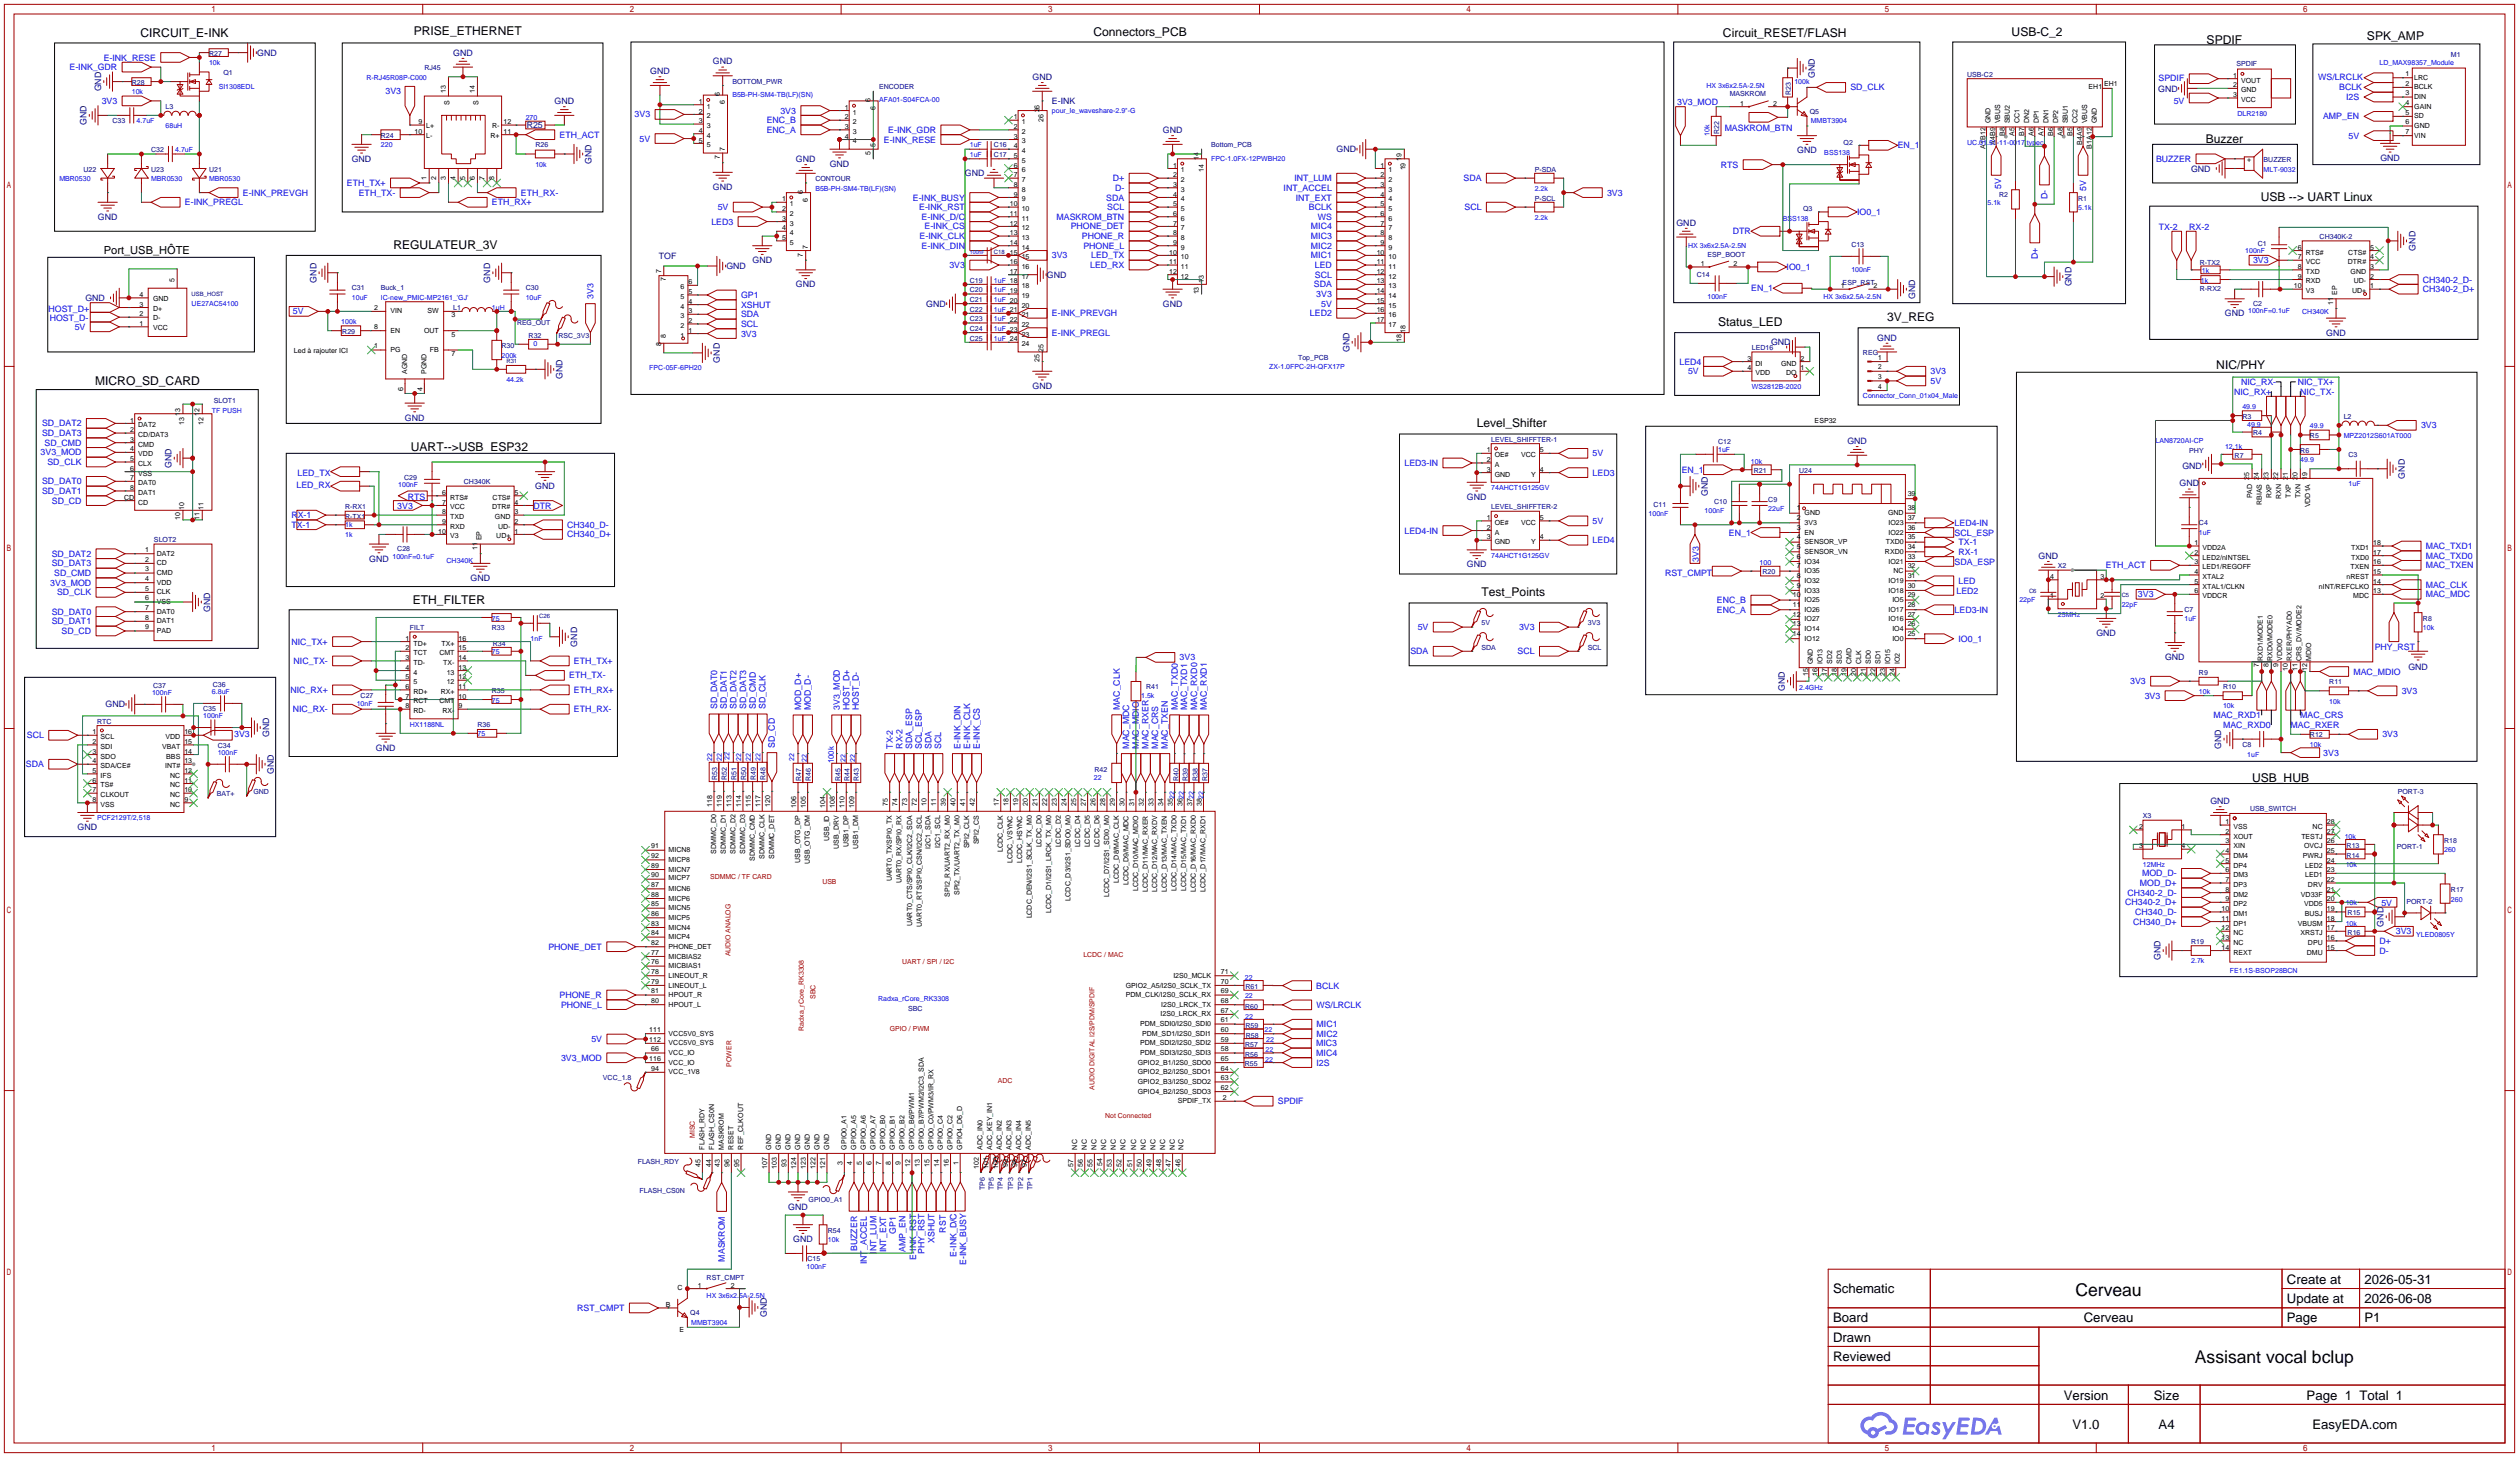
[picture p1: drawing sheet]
<svg xmlns="http://www.w3.org/2000/svg" width="663mm" height="383mm" viewBox="0 0 663 383" stroke-linecap="round" stroke-linejoin="round" font-family="sans-serif">
<defs><g id="words">
<g font-size="4.6">
<text x="546" y="340.8">Cerveau</text>
<text x="577.4" y="358.6">Assisant vocal bclup</text>
</g>
<g font-size="3.5">
<text x="482.2" y="340.2">Schematic</text>
<text x="601.6" y="337.7">Create at</text>
<text x="622" y="337.7">2026-05-31</text>
<text x="482.2" y="347.9">Board</text>
<text x="548.2" y="347.9">Cerveau</text>
<text x="601.6" y="342.8">Update at</text>
<text x="601.6" y="347.9">Page</text>
<text x="622" y="342.8">2026-06-08</text>
<text x="622" y="347.9">P1</text>
<text x="482.2" y="352.9">Drawn</text>
<text x="482.2" y="358">Reviewed</text>
<text x="542.9" y="368.2">Version</text>
<text x="566.6" y="368.2">Size</text>
<text x="606.8" y="368.2">Page 1 Total 1</text>
<text x="545.2" y="375.8">V1.0</text>
<text x="567.9" y="375.8">A4</text>
<text x="608.4" y="375.8">EasyEDA.com</text>
</g>
<g font-size="3.2">
<text x="37" y="9.8">CIRCUIT_E-INK</text>
<text x="108.8" y="9.3">PRISE_ETHERNET</text>
<text x="287.7" y="9.6">Connectors_PCB</text>
<text x="453.3" y="9.8">Circuit_RESET/FLASH</text>
<text x="529.2" y="9.6">USB-C_2</text>
<text x="580.5" y="11.6">SPDIF</text>
<text x="622.7" y="10.6">SPK_AMP</text>
<text x="580.3" y="37.5">Buzzer</text>
<text x="594.7" y="53">USB --&gt; UART Linux</text>
<text x="103.5" y="65.5">REGULATEUR_3V</text>
<text x="452" y="85.8">Status_LED</text>
<text x="496.4" y="84.5">3V_REG</text>
<text x="25" y="101.3">MICRO_SD_CARD</text>
<text x="583.1" y="97.2">NIC/PHY</text>
<text x="388.5" y="112.4">Level_Shifter</text>
<text x="108.1" y="118.5">UART--&gt;USB ESP32</text>
<text x="108.6" y="158.9">ETH_FILTER</text>
<text x="389.8" y="156.9">Test_Points</text>
<text x="592.5" y="205.7">USB_HUB</text>
</g>
<text font-size="2.9" x="27.3" y="66.8">Port_USB_HÔTE</text>
<g font-size="2.3" fill="#00f">
<text x="27.3" y="15.9">E-INK_RESE</text>
<text x="18.3" y="18.5">E-INK_GDR</text>
<text x="486.8" y="23.8">SD_CLK</text>
<text x="567.9" y="21.3">SPDIF</text>
<text x="609.9" y="21">WS/LRCLK</text>
<text x="615.4" y="23.8">BCLK</text>
<text x="26.8" y="27.4">3V3</text>
<text x="101.4" y="24.8">3V3</text>
<text x="205.3" y="29.9">3V3</text>
<text x="441.2" y="27.6">3V3_MOD</text>
<text x="571.8" y="27.4">5V</text>
<text x="617.2" y="26.3">I2S</text>
<text x="167" y="30.9">3V3</text>
<text x="201.7" y="32.4">ENC_B</text>
<text x="201.7" y="35">ENC_A</text>
<text x="233.7" y="35">E-INK_GDR</text>
<text x="453.7" y="34.5">MASKROM_BTN</text>
<text x="611.2" y="31.4">AMP_EN</text>
<text x="147.2" y="36.2">ETH_ACT</text>
<text x="168.2" y="37.3">5V</text>
<text x="232.5" y="37.5">E-INK_RESE</text>
<text x="499.2" y="39">EN_1</text>
<text x="617.8" y="36.5">5V</text>
<text x="292.8" y="47.7">D+</text>
<text x="340.5" y="47.7">INT_LUM</text>
<text x="385" y="47.7">SDA</text>
<text x="452.7" y="44.1">RTS</text>
<text x="567.2" y="42.6">BUZZER</text>
<text x="63.9" y="51.5">E-INK_PREVGH</text>
<text x="91.3" y="48.9">ETH_TX+</text>
<text x="94.4" y="51.5">ETH_TX-</text>
<text x="137" y="51.5">ETH_RX-</text>
<text x="240.1" y="52.8">E-INK_BUSY</text>
<text x="291" y="52.8">SDA</text>
<text x="293.3" y="50.2">D-</text>
<text x="337.7" y="50.2">INT_ACCEL</text>
<text x="340.9" y="52.8">INT_EXT</text>
<text x="422.8" y="51.5">3V3</text>
<text x="526.5" y="49.7" transform="rotate(-90 526.5 49.7)">5V</text>
<text x="538.7" y="52.3" transform="rotate(-90 538.7 52.3)">D-</text>
<text x="548.8" y="50.2" transform="rotate(-90 548.8 50.2)">5V</text>
<text x="48.6" y="54">E-INK_PREGL</text>
<text x="129.4" y="54">ETH_RX+</text>
<text x="187.1" y="59.1">LED3</text>
<text x="188.8" y="55.3">5V</text>
<text x="241.8" y="55.3">E-INK_RST</text>
<text x="242.5" y="57.8">E-INK_D/C</text>
<text x="278" y="57.8">MASKROM_BTN</text>
<text x="291.3" y="55.3">SCL</text>
<text x="344.4" y="55.3">BCLK</text>
<text x="346.7" y="57.8">WS</text>
<text x="385.3" y="55.3">SCL</text>
<text x="488.6" y="56.6">IO0_1</text>
<text x="241.9" y="62.9">E-INK_CLK</text>
<text x="242.5" y="65.5">E-INK_DIN</text>
<text x="243.2" y="60.4">E-INK_CS</text>
<text x="281.7" y="60.4">PHONE_DET</text>
<text x="284.6" y="62.9">PHONE_R</text>
<text x="285" y="65.5">PHONE_L</text>
<text x="344.9" y="65.5">MIC2</text>
<text x="344.9" y="62.9">MIC3</text>
<text x="344.9" y="60.4">MIC4</text>
<text x="455.9" y="61.6">DTR</text>
<text x="567.9" y="60.6">TX-2</text>
<text x="575.9" y="60.6">RX-2</text>
<text x="249.8" y="70.5">3V3</text>
<text x="276.7" y="68">3V3</text>
<text x="286.8" y="70.5">LED_RX</text>
<text x="287.1" y="68">LED_TX</text>
<text x="344.9" y="68">MIC1</text>
<text x="345.9" y="70.5">LED</text>
<text x="470" y="71">IO0_1</text>
<text x="536.1" y="68.2" transform="rotate(-90 536.1 68.2)">D+</text>
<text x="592.7" y="69.3">3V3</text>
<text x="345.6" y="75.6">SDA</text>
<text x="345.9" y="73.1">SCL</text>
<text x="460.7" y="76.6">EN_1</text>
<text x="637.4" y="74.3">CH340-2_D-</text>
<text x="637.4" y="76.9">CH340-2_D+</text>
<text x="12.8" y="82">HOST_D+</text>
<text x="77.1" y="82.7">5V</text>
<text x="156.1" y="78.6" transform="rotate(-90 156.1 78.6)">3V3</text>
<text x="194.9" y="83.5">SDA</text>
<text x="194.9" y="80.9">XSHUT</text>
<text x="194.9" y="78.4">GP1</text>
<text x="276.7" y="83.2">E-INK_PREVGH</text>
<text x="344.6" y="83.2">LED2</text>
<text x="346.3" y="78.2">3V3</text>
<text x="347.6" y="80.7">5V</text>
<text x="13.1" y="84.5">HOST_D-</text>
<text x="19.7" y="86.8">5V</text>
<text x="194.9" y="88.6">3V3</text>
<text x="194.9" y="86">SCL</text>
<text x="276.7" y="88.3">E-INK_PREGL</text>
<text x="441.8" y="95.9">LED4</text>
<text x="444.1" y="98.5">5V</text>
<text x="507.9" y="98.5">3V3</text>
<text x="507.9" y="101">5V</text>
<text x="589.6" y="101.3">NIC_RX-</text>
<text x="604.5" y="101.3">NIC_TX+</text>
<text x="587.7" y="103.8">NIC_RX+</text>
<text x="605.2" y="103.8">NIC_TX-</text>
<text x="11.1" y="112.2">SD_DAT2</text>
<text x="636.9" y="112.7">3V3</text>
<text x="10.7" y="119.8">3V3_MOD</text>
<text x="11.1" y="114.7">SD_DAT3</text>
<text x="11.7" y="117.3">SD_CMD</text>
<text x="12.5" y="122.3">SD_CLK</text>
<text x="78.3" y="125.1">LED_TX</text>
<text x="369.5" y="122.6">LED3-IN</text>
<text x="419" y="120.1">5V</text>
<text x="419" y="125.1">LED3</text>
<text x="442.4" y="124.4">EN_1</text>
<text x="11.1" y="127.4">SD_DAT0</text>
<text x="11.1" y="130">SD_DAT1</text>
<text x="78" y="128.4">LED_RX</text>
<text x="107.3" y="131.5">RTS</text>
<text x="13.6" y="132.5">SD_CD</text>
<text x="76.7" y="136.3">RX-1</text>
<text x="104.5" y="133.8">3V3</text>
<text x="140.3" y="133.8">DTR</text>
<text x="419" y="137.8">5V</text>
<text x="76.7" y="138.9">TX-1</text>
<text x="149.2" y="138.9">CH340_D-</text>
<text x="149.2" y="141.4">CH340_D+</text>
<text x="369.5" y="140.4">LED4-IN</text>
<text x="419" y="142.9">LED4</text>
<text x="454.9" y="140.9">EN_1</text>
<text x="514.2" y="138.3">LED4-IN</text>
<text x="514.2" y="140.9">SCL_ESP</text>
<text x="515.2" y="143.4">TX-1</text>
<text x="13.6" y="149">SD_DAT3</text>
<text x="13.6" y="146.5">SD_DAT2</text>
<text x="447" y="147.7" transform="rotate(-90 447 147.7)">3V3</text>
<text x="514.2" y="148.5">SDA_ESP</text>
<text x="515.2" y="146">RX-1</text>
<text x="554" y="149.5">ETH_ACT</text>
<text x="638.2" y="144.4">MAC_TXD1</text>
<text x="638.2" y="147">MAC_TXD0</text>
<text x="638.2" y="149.5">MAC_TXEN</text>
<text x="13.2" y="154.1">3V3_MOD</text>
<text x="14.3" y="151.6">SD_CMD</text>
<text x="438" y="151.6">RST_CMPT</text>
<text x="515.2" y="153.6">LED</text>
<text x="638.2" y="154.6">MAC_CLK</text>
<text x="13.6" y="161.7">SD_DAT0</text>
<text x="15" y="156.6">SD_CLK</text>
<text x="451.7" y="158.7">ENC_B</text>
<text x="451.7" y="161.2">ENC_A</text>
<text x="514.2" y="161.2">LED3-IN</text>
<text x="514.7" y="156.4">LED2</text>
<text x="562.4" y="157.1">3V3</text>
<text x="638.2" y="157.1">MAC_MDC</text>
<text x="13.6" y="164.3">SD_DAT1</text>
<text x="16.2" y="166.8">SD_CD</text>
<text x="373" y="165.8">5V</text>
<text x="399.6" y="165.8">3V3</text>
<text x="76.7" y="169.6">NIC_TX+</text>
<text x="310.3" y="173.7">3V3</text>
<text x="371" y="172.1">SDA</text>
<text x="399.2" y="172.1">SCL</text>
<text x="515.2" y="168.8">IO0_1</text>
<text x="624.7" y="170.9">PHY_RST</text>
<text x="77.3" y="174.7">NIC_TX-</text>
<text x="149.7" y="178.5">ETH_TX-</text>
<text x="151" y="174.7">ETH_TX+</text>
<text x="619.1" y="177.5">MAC_MDIO</text>
<text x="76.4" y="182.3">NIC_RX+</text>
<text x="151" y="182.3">ETH_RX+</text>
<text x="560.4" y="180">3V3</text>
<text x="564.2" y="183.8">3V3</text>
<text x="631.8" y="182.5">3V3</text>
<text x="77" y="187.4">NIC_RX-</text>
<text x="151" y="187.4">ETH_RX-</text>
<text x="188.6" y="186.6" transform="rotate(-90 188.6 186.6)">SD_DAT0</text>
<text x="191.2" y="186.6" transform="rotate(-90 191.2 186.6)">SD_DAT1</text>
<text x="193.7" y="186.6" transform="rotate(-90 193.7 186.6)">SD_DAT2</text>
<text x="196.3" y="186.6" transform="rotate(-90 196.3 186.6)">SD_DAT3</text>
<text x="198.8" y="186.6" transform="rotate(-90 198.8 186.6)">SD_CMD</text>
<text x="201.3" y="186.6" transform="rotate(-90 201.3 186.6)">SD_CLK</text>
<text x="210.7" y="186.8" transform="rotate(-90 210.7 186.8)">MOD_D+</text>
<text x="213.3" y="186.8" transform="rotate(-90 213.3 186.8)">MOD_D-</text>
<text x="220.9" y="186.8" transform="rotate(-90 220.9 186.8)">3V3_MOD</text>
<text x="223.4" y="186.8" transform="rotate(-90 223.4 186.8)">HOST_D+</text>
<text x="226" y="186.8" transform="rotate(-90 226 186.8)">HOST_D-</text>
<text x="294.6" y="186.8" transform="rotate(-90 294.6 186.8)">MAC_CLK</text>
<text x="309.8" y="186.8" transform="rotate(-90 309.8 186.8)">MAC_TXD0</text>
<text x="312.3" y="186.9" transform="rotate(-90 312.3 186.9)">MAC_TXD1</text>
<text x="314.9" y="186.8" transform="rotate(-90 314.9 186.8)">MAC_RXD0</text>
<text x="317.5" y="186.8" transform="rotate(-90 317.5 186.8)">MAC_RXD1</text>
<text x="582.3" y="188.9">MAC_RXD1</text>
<text x="584.8" y="191.4">MAC_RXD0</text>
<text x="602.6" y="191.4">MAC_RXER</text>
<text x="605.2" y="188.9">MAC_CRS</text>
<text x="7.1" y="194.2">SCL</text>
<text x="61.6" y="194">3V3</text>
<text x="203.9" y="196.7" transform="rotate(-90 203.9 196.7)">SD_CD</text>
<text x="234.9" y="197" transform="rotate(-90 234.9 197)">TX-2</text>
<text x="237.4" y="197" transform="rotate(-90 237.4 197)">RX-2</text>
<text x="239.9" y="197" transform="rotate(-90 239.9 197)">SDA_ESP</text>
<text x="242.5" y="197" transform="rotate(-90 242.5 197)">SCL_ESP</text>
<text x="245" y="197" transform="rotate(-90 245 197)">SDA</text>
<text x="247.6" y="197" transform="rotate(-90 247.6 197)">SCL</text>
<text x="252.6" y="197" transform="rotate(-90 252.6 197)">E-INK_DIN</text>
<text x="255.2" y="197" transform="rotate(-90 255.2 197)">E-INK_CLK</text>
<text x="257.7" y="197" transform="rotate(-90 257.7 197)">E-INK_CS</text>
<text x="297.1" y="197" transform="rotate(-90 297.1 197)">MAC_MDC</text>
<text x="299.6" y="197" transform="rotate(-90 299.6 197)">MAC_MDIO</text>
<text x="302.2" y="197" transform="rotate(-90 302.2 197)">MAC_RXER</text>
<text x="304.7" y="197" transform="rotate(-90 304.7 197)">MAC_CRS</text>
<text x="307.3" y="197" transform="rotate(-90 307.3 197)">MAC_TXEN</text>
<text x="626.7" y="194">3V3</text>
<text x="6.8" y="201.8">SDA</text>
<text x="611.2" y="198.8">3V3</text>
<text x="563" y="233.1">MOD_D+</text>
<text x="563.5" y="230.6">MOD_D-</text>
<text x="559.1" y="238.2">CH340-2_D+</text>
<text x="559.7" y="235.6">CH340-2_D-</text>
<text x="626.5" y="238.4">5V</text>
<text x="561.2" y="243.3">CH340_D+</text>
<text x="561.7" y="240.7">CH340_D-</text>
<text x="630.3" y="245.8">3V3</text>
<text x="144.3" y="249.9">PHONE_DET</text>
<text x="626" y="248.3">D+</text>
<text x="626" y="250.9">D-</text>
<text x="147.2" y="262.6">PHONE_R</text>
<text x="346.3" y="260.1">BCLK</text>
<text x="147.6" y="265.1">PHONE_L</text>
<text x="346.3" y="265.2">WS/LRCLK</text>
<text x="155.6" y="274.1">5V</text>
<text x="346.2" y="275.3">MIC3</text>
<text x="346.4" y="272.8">MIC2</text>
<text x="346.4" y="270.2">MIC1</text>
<text x="147.6" y="279.1">3V3_MOD</text>
<text x="346.3" y="277.8">MIC4</text>
<text x="346.3" y="280.3">I2S</text>
<text x="336.2" y="290.5">SPDIF</text>
<text x="225.5" y="329.1" transform="rotate(-90 225.5 329.1)">BUZZER</text>
<text x="230.6" y="329.8" transform="rotate(-90 230.6 329.8)">INT_LUM</text>
<text x="233.1" y="329.4" transform="rotate(-90 233.1 329.4)">INT_EXT</text>
<text x="235.6" y="324.6" transform="rotate(-90 235.6 324.6)">GP1</text>
<text x="238.2" y="329.4" transform="rotate(-90 238.2 329.4)">AMP_EN</text>
<text x="243.2" y="329.9" transform="rotate(-90 243.2 329.9)">PHY_RST</text>
<text x="245.8" y="327" transform="rotate(-90 245.8 327)">XSHUT</text>
<text x="248.9" y="324.3" transform="rotate(-90 248.9 324.3)">RST</text>
<text x="190.7" y="331.9" transform="rotate(-90 190.7 331.9)">MASKROM</text>
<text x="228" y="332.6" transform="rotate(-90 228 332.6)">INT_ACCEL</text>
<text x="241" y="331.4" transform="rotate(-90 241 331.4)">E-INK_RST</text>
<text x="251.6" y="330.6" transform="rotate(-90 251.6 330.6)">E-INK_D/C</text>
<text x="254.2" y="332.8" transform="rotate(-90 254.2 332.8)">E-INK_BUSY</text>
<text x="151.9" y="344.9">RST_CMPT</text>
</g>
<g font-size="2.3" fill="#000080">
<text x="67.7" y="14.7">GND</text>
<text x="119.2" y="14.7">GND</text>
<text x="187.6" y="16.9">GND</text>
<text x="171" y="19.5">GND</text>
<text x="271.6" y="21">GND</text>
<text x="477.4" y="20.5" transform="rotate(-90 477.4 20.5)">GND</text>
<text x="26.6" y="24" transform="rotate(-90 26.6 24)">GND</text>
<text x="145.9" y="27.4">GND</text>
<text x="276.7" y="27.4">E-INK</text>
<text x="567.8" y="24.3">GND</text>
<text x="22.8" y="32.9" transform="rotate(-90 22.8 32.9)">GND</text>
<text x="138.6" y="33.7">R25</text>
<text x="305.9" y="35">GND</text>
<text x="351.6" y="40.1">GND</text>
<text x="472.8" y="40.3">GND</text>
<text x="92.6" y="42.6">GND</text>
<text x="155.6" y="43.1" transform="rotate(-90 155.6 43.1)">GND</text>
<text x="209.4" y="42.6">GND</text>
<text x="218.3" y="43.9">GND</text>
<text x="253.8" y="46.4">GND</text>
<text x="576.4" y="45.1">GND</text>
<text x="626.2" y="42.3">GND</text>
<text x="187.6" y="50">GND</text>
<text x="25.8" y="57.8">GND</text>
<text x="441" y="59.4">GND</text>
<text x="635.4" y="65.9" transform="rotate(-90 635.4 65.9)">GND</text>
<text x="173.4" y="68.2">TOF</text>
<text x="191.1" y="70.8">GND</text>
<text x="198" y="69.3">GND</text>
<text x="83.2" y="74.3" transform="rotate(-90 83.2 74.3)">GND</text>
<text x="129" y="74.3" transform="rotate(-90 129 74.3)">GND</text>
<text x="209.4" y="75.6">GND</text>
<text x="275.4" y="73.1">GND</text>
<text x="545" y="75.3" transform="rotate(-90 545 75.3)">GND</text>
<text x="22.5" y="79.2">GND</text>
<text x="243.7" y="80.7">GND</text>
<text x="305.9" y="80.7">GND</text>
<text x="503.9" y="78.6" transform="rotate(-90 503.9 78.6)">GND</text>
<text x="585.3" y="83.2">GND</text>
<text x="493.9" y="89.6">GND</text>
<text x="612" y="88.3">GND</text>
<text x="189.4" y="95.4" transform="rotate(-90 189.4 95.4)">GND</text>
<text x="355" y="92.6" transform="rotate(-90 355 92.6)">GND</text>
<text x="465.9" y="90.9">GND</text>
<text x="148" y="99.7" transform="rotate(-90 148 99.7)">GND</text>
<text x="271.6" y="102.3">GND</text>
<text x="106.5" y="110.7">GND</text>
<text x="486" y="116.8">GND</text>
<text x="45.1" y="123.1" transform="rotate(-90 45.1 123.1)">GND</text>
<text x="574.1" y="123.4">GND</text>
<text x="632.6" y="125.9" transform="rotate(-90 632.6 125.9)">GND</text>
<text x="140.8" y="128.7">GND</text>
<text x="385.9" y="131.5">GND</text>
<text x="449.2" y="130.5" transform="rotate(-90 449.2 130.5)">GND</text>
<text x="573.4" y="127.9">GND</text>
<text x="97.1" y="147.7">GND</text>
<text x="385.9" y="149.3">GND</text>
<text x="536.3" y="147">GND</text>
<text x="123.8" y="152.8">GND</text>
<text x="55.3" y="160.9" transform="rotate(-90 55.3 160.9)">GND</text>
<text x="551.5" y="167.3">GND</text>
<text x="151.8" y="170.1" transform="rotate(-90 151.8 170.1)">GND</text>
<text x="569.6" y="173.7">GND</text>
<text x="633.6" y="176.2">GND</text>
<text x="469.6" y="181.8" transform="rotate(-90 469.6 181.8)">GND</text>
<text x="27.8" y="186.1">GND</text>
<text x="70.8" y="194" transform="rotate(-90 70.8 194)">GND</text>
<text x="98.9" y="197.5">GND</text>
<text x="584.4" y="197" transform="rotate(-90 584.4 197)">GND</text>
<text x="72.1" y="203.6" transform="rotate(-90 72.1 203.6)">GND</text>
<text x="581.5" y="211.5">GND</text>
<text x="20.4" y="218.4">GND</text>
<text x="627" y="243.7" transform="rotate(-90 627 243.7)">GND</text>
<text x="568.4" y="252.6" transform="rotate(-90 568.4 252.6)">GND</text>
<text x="207.4" y="318.2">GND</text>
<text x="208.7" y="326.8">GND</text>
<text x="201.7" y="346.5" transform="rotate(-90 201.7 346.5)">GND</text>
</g>
<text font-size="2.1" fill="#00f" x="219.4" y="200.8" transform="rotate(-90 219.4 200.8)">100k</text>
<g font-size="1.8" fill="#000080">
<text x="55" y="14.7">R27</text>
<text x="588.4" y="17.4">SPDIF</text>
<text x="644.8" y="14.9">M1</text>
<text x="34.7" y="22.3">R28</text>
<text x="58.8" y="19.7">Q1</text>
<text x="111.6" y="18.5">RJ45</text>
<text x="192.7" y="22">BOTTOM_PWR</text>
<text x="231.3" y="23.3">ENCODER</text>
<text x="517.5" y="20.2">USB-C2</text>
<text x="43.6" y="28.6">L3</text>
<text x="455" y="25.3">MASKROM</text>
<text x="471.1" y="25" transform="rotate(-90 471.1 25)">R23</text>
<text x="476.1" y="29.9">Q5</text>
<text x="29.6" y="32.4">C33</text>
<text x="452.3" y="35.2" transform="rotate(-90 452.3 35.2)">R22</text>
<text x="39.8" y="40.1">C32</text>
<text x="100.2" y="36.2">R24</text>
<text x="140.8" y="38.8">R26</text>
<text x="261.5" y="38.8">C16</text>
<text x="261.5" y="41.3">C17</text>
<text x="318.6" y="38.8">Bottom_PCB</text>
<text x="485" y="38.3">Q2</text>
<text x="22" y="45.1">U22</text>
<text x="39.8" y="45.1">U23</text>
<text x="55" y="45.1">U21</text>
<text x="214.5" y="47.7">CONTOUR</text>
<text x="403.7" y="45.1">P-SDA</text>
<text x="595.5" y="42.6">BUZZER</text>
<text x="403.7" y="52.8">P-SCL</text>
<text x="525.9" y="51.7">R2</text>
<text x="546.7" y="52.8">R1</text>
<text x="474.3" y="55.5">Q3</text>
<text x="487" y="64.9">C13</text>
<text x="594" y="64.7">C1</text>
<text x="610.2" y="62.9">CH340K-2</text>
<text x="449.2" y="67.7">ESP_BOOT</text>
<text x="578.7" y="69.8">R-TX2</text>
<text x="92.6" y="76.4">C31</text>
<text x="100.2" y="76.4">Buck_1</text>
<text x="138.3" y="76.4">C30</text>
<text x="255.1" y="74.3">C19</text>
<text x="255.1" y="76.9">C20</text>
<text x="446.4" y="72.8">C14</text>
<text x="484.8" y="74.8">ESP_RST</text>
<text x="578.7" y="76.6">R-RX2</text>
<text x="119.3" y="81.5">L1</text>
<text x="255.1" y="79.4">C21</text>
<text x="255.1" y="82">C22</text>
<text x="592.7" y="80.4">C2</text>
<text x="90" y="87.8">R29</text>
<text x="136" y="85.5">REG_OUT</text>
<text x="139.1" y="88.8">R32</text>
<text x="146.9" y="88.8">RSC_3V3</text>
<text x="255.1" y="84.5">C23</text>
<text x="255.1" y="87">C24</text>
<text x="255.1" y="89.6">C25</text>
<text x="132" y="91.6">R30</text>
<text x="341.5" y="94.7">Top_PCB</text>
<text x="460.9" y="92.1">LED16</text>
<text x="490.1" y="93.4">REG</text>
<text x="56.3" y="106.1">SLOT1</text>
<text x="589.9" y="110.2">R3</text>
<text x="616.6" y="110.2">L2</text>
<text x="392.3" y="116.3">LEVEL_SHIFFTER-1</text>
<text x="452" y="116.8">C12</text>
<text x="575.9" y="119">PHY</text>
<text x="592.7" y="114.5">R4</text>
<text x="605.2" y="119">R6</text>
<text x="607.7" y="115.2">R5</text>
<text x="461.4" y="124.4">R21</text>
<text x="473.3" y="124.4">U24</text>
<text x="587.9" y="120.6">R7</text>
<text x="617.9" y="120.3">C3</text>
<text x="106.3" y="126.2">C29</text>
<text x="122" y="127.4">CH340K</text>
<text x="465.2" y="132">C9</text>
<text x="90.8" y="136.6">R-TX1</text>
<text x="90.8" y="134">R-RX1</text>
<text x="392.3" y="134">LEVEL_SHIFFTER-2</text>
<text x="435" y="133.3">C11</text>
<text x="451" y="132.5">C10</text>
<text x="40.5" y="142.7">SLOT2</text>
<text x="578.5" y="138.1">C4</text>
<text x="104.5" y="145">C28</text>
<text x="541.4" y="149.5">X2</text>
<text x="463.7" y="151">R20</text>
<text x="574.7" y="161">C7</text>
<text x="107.8" y="165.8">FILT</text>
<text x="129.4" y="165.8">R33</text>
<text x="389.8" y="164.5">5V</text>
<text x="417.7" y="164.5">3V3</text>
<text x="637.4" y="163.2">R8</text>
<text x="129.7" y="169.8">R34</text>
<text x="389.8" y="170.9">SDA</text>
<text x="417.7" y="170.9">SCL</text>
<text x="578.5" y="177.5">R9</text>
<text x="40.3" y="181">C37</text>
<text x="56" y="180.8">C36</text>
<text x="94.9" y="183.6">C27</text>
<text x="129.4" y="182.3">R35</text>
<text x="301.5" y="181.1">R41</text>
<text x="584.8" y="181.3">R10</text>
<text x="612.8" y="180">R11</text>
<text x="25.5" y="190.4">RTC</text>
<text x="53.5" y="187.1">C35</text>
<text x="125.6" y="191.2">R36</text>
<text x="57.3" y="196.8">C34</text>
<text x="589.9" y="196.5">C8</text>
<text x="607.7" y="194">R12</text>
<text x="287.9" y="203">R42</text>
<text x="57" y="209.5">BAT+</text>
<text x="66.7" y="209">GND</text>
<text x="188.6" y="205.1" transform="rotate(-90 188.6 205.1)">R53</text>
<text x="191.2" y="205.1" transform="rotate(-90 191.2 205.1)">R52</text>
<text x="193.7" y="205.1" transform="rotate(-90 193.7 205.1)">R51</text>
<text x="196.3" y="205.1" transform="rotate(-90 196.3 205.1)">R50</text>
<text x="198.8" y="205.1" transform="rotate(-90 198.8 205.1)">R49</text>
<text x="201.3" y="205.1" transform="rotate(-90 201.3 205.1)">R48</text>
<text x="210.7" y="205.4" transform="rotate(-90 210.7 205.4)">R47</text>
<text x="213.3" y="205.4" transform="rotate(-90 213.3 205.4)">R46</text>
<text x="221.2" y="205.4" transform="rotate(-90 221.2 205.4)">R45</text>
<text x="223.4" y="205.4" transform="rotate(-90 223.4 205.4)">R44</text>
<text x="226" y="205.4" transform="rotate(-90 226 205.4)">R43</text>
<text x="310" y="205.5" transform="rotate(-90 310 205.5)">R40</text>
<text x="312.5" y="205.4" transform="rotate(-90 312.5 205.4)">R39</text>
<text x="315.1" y="205.4" transform="rotate(-90 315.1 205.4)">R38</text>
<text x="317.7" y="205.4" transform="rotate(-90 317.7 205.4)">R37</text>
<text x="630.8" y="209">PORT-3</text>
<text x="563.8" y="215.3">X3</text>
<text x="591.9" y="213.3">USB_SWITCH</text>
<text x="643" y="221.7">R18</text>
<text x="617.3" y="223.2">R13</text>
<text x="617.3" y="225.7">R14</text>
<text x="630.6" y="223.4">PORT-1</text>
<text x="633.1" y="237.9">PORT-2</text>
<text x="644.8" y="234.6">R17</text>
<text x="617.6" y="240.7">R15</text>
<text x="576.5" y="248.3">R19</text>
<text x="617.6" y="246">R16</text>
<text x="327.6" y="260.2">R61</text>
<text x="238.9" y="265.9">SBC</text>
<text x="327.6" y="265.3">R60</text>
<text x="327.6" y="275.5">R57</text>
<text x="327.6" y="270.5">R59</text>
<text x="327.8" y="273">R58</text>
<text x="327.5" y="280.5">R55</text>
<text x="327.6" y="278.1">R56</text>
<text x="158.6" y="284.1">VCC_1.8</text>
<text x="167.8" y="306.2">FLASH_RDY</text>
<text x="168.3" y="313.9">FLASH_CS0N</text>
<text x="212.7" y="316.1">GPIO0_A1</text>
<text x="259.1" y="313" transform="rotate(-90 259.1 313)">TP6</text>
<text x="261.5" y="313" transform="rotate(-90 261.5 313)">TP5</text>
<text x="263.8" y="313.1" transform="rotate(-90 263.8 313.1)">TP4</text>
<text x="266.6" y="313.1" transform="rotate(-90 266.6 313.1)">TP3</text>
<text x="269.2" y="313" transform="rotate(-90 269.2 313)">TP2</text>
<text x="271.7" y="313.1" transform="rotate(-90 271.7 313.1)">TP1</text>
<text x="217.8" y="324.3">R54</text>
<text x="212.4" y="331.8">C15</text>
<text x="185.9" y="336.8">RST_CMPT</text>
<text x="181.6" y="345.9">Q4</text>
</g>
<g font-size="1.8" fill="#00f">
<text x="55" y="17.2">10k</text>
<text x="626" y="17.2">LD_MAX98357_Module</text>
<text x="57.5" y="23.5">SI1308EDL</text>
<text x="96.4" y="21">R-RJ45R08P-C000</text>
<text x="448.9" y="23">HX 3x6x2.5A-2.5N</text>
<text x="472.1" y="22">100k</text>
<text x="34.7" y="24.8">10k</text>
<text x="192.7" y="25.6">B5B-PH-SM4-TB(LF)(SN)</text>
<text x="231.3" y="26.8">AFA01-S04FCA-00</text>
<text x="276.7" y="29.6">pour_le_waveshare-2.9&quot;-G</text>
<text x="35.9" y="32.4">4.7uF</text>
<text x="43.6" y="33.7">68uH</text>
<text x="138.3" y="31.7">270</text>
<text x="449.8" y="35.7" transform="rotate(-90 449.8 35.7)">10k</text>
<text x="476.4" y="32.4">MMBT3904</text>
<text x="588.6" y="30.4">DLR2180</text>
<text x="46.1" y="40.1">4.7uF</text>
<text x="100.2" y="38.8">220</text>
<text x="255.1" y="38.8">1uF</text>
<text x="255.1" y="41.3">1uF</text>
<text x="479.9" y="40.8">BSS138</text>
<text x="517.5" y="38.3">UC.01.51-11-0017,typec</text>
<text x="15.6" y="47.7">MBR0530</text>
<text x="39.8" y="47.7">MBR0530</text>
<text x="55" y="47.7">MBR0530</text>
<text x="140.8" y="43.9">10k</text>
<text x="318.6" y="42.3">FPC-1.0FX-12PWBH20</text>
<text x="595.5" y="45.1">MLT-9032</text>
<text x="214.5" y="50.2">B5B-PH-SM4-TB(LF)(SN)</text>
<text x="403.7" y="50.2">2.2k</text>
<text x="403.7" y="57.8">2.2k</text>
<text x="469" y="58.1">BSS138</text>
<text x="522.9" y="54">5.1k</text>
<text x="546.7" y="55.3">5.1k</text>
<text x="444.1" y="65.2">HX 3x6x2.5A-2.5N</text>
<text x="487" y="71.5">100nF</text>
<text x="579.2" y="71.8">1k</text>
<text x="590.7" y="66.5">100nF</text>
<text x="261.5" y="74.3">1uF 18</text>
<text x="261.5" y="76.9">1uF 19</text>
<text x="579" y="74.3">1k</text>
<text x="50.4" y="80.4">UE27AC54100</text>
<text x="92.6" y="78.9">10uF</text>
<text x="100.2" y="78.9">IC-new_PMIC-MP2161_'GJ'</text>
<text x="129.4" y="81.5">1uH</text>
<text x="138.3" y="78.9">10uF</text>
<text x="261.5" y="79.4">1uF 20</text>
<text x="261.5" y="82">1uF 21</text>
<text x="449.2" y="78.7">100nF</text>
<text x="479.7" y="78.7">HX 3x6x2.5A-2.5N</text>
<text x="591.4" y="82.5">100nF=0.1uF</text>
<text x="605.7" y="82.7">CH340K</text>
<text x="89.8" y="85.3">100k</text>
<text x="261.5" y="84.5">1uF 22</text>
<text x="261.5" y="87">1uF 23</text>
<text x="261.5" y="89.6">1uF 24</text>
<text x="132" y="94.2">200k</text>
<text x="140.3" y="91.1">0</text>
<text x="133.2" y="100.5">44.2k</text>
<text x="170.8" y="97.5">FPC-05F-6PH20</text>
<text x="333.9" y="97.2">ZX-1.0FPC-2H-QFX17P</text>
<text x="460.9" y="102.3">WS2812B-2020</text>
<text x="490.1" y="104.8">Connector_Conn_01x04_Male</text>
<text x="589.9" y="107.6">49.9</text>
<text x="55.8" y="108.6">TF PUSH</text>
<text x="591.2" y="112.4">49.9</text>
<text x="607.7" y="112.7">49.9</text>
<text x="452" y="118.8">1uF</text>
<text x="567.1" y="116.5">LAN8720AI-CP</text>
<text x="585.3" y="118">12.1k</text>
<text x="616.6" y="115.2">MPZ2012S601AT000</text>
<text x="460.6" y="122.1">10k</text>
<text x="605.2" y="121.6">49.9</text>
<text x="104.8" y="128.2">100nF</text>
<text x="392.3" y="129">74AHCT1G125GV</text>
<text x="617.9" y="127.9">1uF</text>
<text x="433.7" y="135.8">100nF</text>
<text x="448.4" y="135">100nF</text>
<text x="465.2" y="134.5">22uF</text>
<text x="90.8" y="141.1">1k</text>
<text x="90.8" y="138.6">1k</text>
<text x="578.5" y="140.6">1uF</text>
<text x="103.3" y="147">100nF=0.1uF</text>
<text x="117.5" y="148">CH340K</text>
<text x="392.3" y="146.7">74AHCT1G125GV</text>
<text x="462.9" y="148.5">100</text>
<text x="531.2" y="158.4">22pF</text>
<text x="558.2" y="159.7">22pF</text>
<text x="129.4" y="163.2">75</text>
<text x="541.4" y="162.2">25MHz</text>
<text x="574.7" y="163.5">1uF</text>
<text x="637.4" y="165.8">10k</text>
<text x="129.4" y="172.1">75</text>
<text x="139.6" y="168.6">1nF</text>
<text x="40" y="182.8">100nF</text>
<text x="55.8" y="182.5">6.8uF</text>
<text x="93.9" y="185.6">10nF</text>
<text x="129.4" y="184.8">75</text>
<text x="300.2" y="183.7">1.5k</text>
<text x="473.3" y="181.5">2.4GHz</text>
<text x="578.5" y="182.5">10k</text>
<text x="612.8" y="185.1">10k</text>
<text x="53.5" y="188.9">100nF</text>
<text x="107.8" y="191.2">HX1188NL</text>
<text x="584.8" y="186.4">10k</text>
<text x="125.6" y="193.7">75</text>
<text x="607.7" y="196.5">10k</text>
<text x="57.3" y="198.5">100nF</text>
<text x="187.4" y="200.3" transform="rotate(-90 187.4 200.3)">22</text>
<text x="189.9" y="200.3" transform="rotate(-90 189.9 200.3)">22</text>
<text x="191.9" y="199.9" transform="rotate(-90 191.9 199.9)">22</text>
<text x="195" y="200.3" transform="rotate(-90 195 200.3)">22</text>
<text x="197.5" y="200.3" transform="rotate(-90 197.5 200.3)">22</text>
<text x="200.1" y="200.3" transform="rotate(-90 200.1 200.3)">22</text>
<text x="209" y="200.1" transform="rotate(-90 209 200.1)">22</text>
<text x="212.3" y="200.5" transform="rotate(-90 212.3 200.5)">22</text>
<text x="222.4" y="200.5" transform="rotate(-90 222.4 200.5)">22</text>
<text x="225" y="200.5" transform="rotate(-90 225 200.5)">22</text>
<text x="591.2" y="199.1">1uF</text>
<text x="287.8" y="205.3">22</text>
<text x="25.5" y="215.8">PCF2129T/2,518</text>
<text x="309" y="210.2" transform="rotate(-90 309 210.2)">22</text>
<text x="616.8" y="220.6">10k</text>
<text x="643" y="224.2">260</text>
<text x="563.8" y="228">12MHz</text>
<text x="617.1" y="228">10k</text>
<text x="617.1" y="238.2">10k</text>
<text x="644.8" y="237.2">260</text>
<text x="617.1" y="243.5">10k</text>
<text x="635.6" y="246.6">YLED0805Y</text>
<text x="327.5" y="257.8">22</text>
<text x="576.5" y="253.4">2.7k</text>
<text x="586.6" y="256">FE1.1S-BSOP28BCN</text>
<text x="231" y="263.3">Radxa_rCore_RK3308</text>
<text x="327.5" y="262.7">22</text>
<text x="327.6" y="268.1">22</text>
<text x="332.6" y="271.5">22</text>
<text x="333.1" y="274.1">22</text>
<text x="332.9" y="279.3">22</text>
<text x="332.9" y="276.6">22</text>
<text x="217.8" y="326.8">10k</text>
<text x="212.2" y="333.8">100nF</text>
<text x="185.9" y="341.3">HX 3x6x2.5A-2.5N</text>
<text x="181.8" y="348.4">MMBT3904</text>
</g>
<g font-size="1.8">
<text x="549.5" y="23.5">EH1</text>
<text x="553.6" y="22.5">EH1</text>
<text x="587.5" y="20.5">1</text>
<text x="587.5" y="23">2</text>
<text x="589.6" y="21.7">VOUT</text>
<text x="632.8" y="20">1</text>
<text x="632.8" y="22.5">2</text>
<text x="635.1" y="21">LRC</text>
<text x="635.1" y="23.5">BCLK</text>
<text x="117.3" y="24.5" transform="rotate(-90 117.3 24.5)">13</text>
<text x="118.3" y="27.5" transform="rotate(-90 118.3 27.5)">S</text>
<text x="124.9" y="24.5" transform="rotate(-90 124.9 24.5)">14</text>
<text x="125.9" y="27.5" transform="rotate(-90 125.9 27.5)">S</text>
<text x="183.9" y="27.3">1</text>
<text x="183.9" y="29.9">2</text>
<text x="186" y="28.6">1</text>
<text x="189.4" y="25.4" transform="rotate(-90 189.4 25.4)">6</text>
<text x="190.7" y="27.5" transform="rotate(-90 190.7 27.5)">6</text>
<text x="222.2" y="28.9">1</text>
<text x="229" y="26.9" transform="rotate(-90 229 26.9)">6</text>
<text x="230.3" y="29" transform="rotate(-90 230.3 29)">6</text>
<text x="273.5" y="29.6" transform="rotate(-90 273.5 29.6)">26</text>
<text x="457.8" y="27.8">1</text>
<text x="466.5" y="27.8">2</text>
<text x="587.5" y="25.6">3</text>
<text x="589.6" y="24.3">GND</text>
<text x="589.6" y="26.8">VCC</text>
<text x="632.8" y="25.1">3</text>
<text x="632.8" y="27.6">4</text>
<text x="635.1" y="26.1">DIN</text>
<text x="635.1" y="28.6">GAIN</text>
<text x="109.1" y="35.2">10</text>
<text x="110.1" y="32.7">9</text>
<text x="112.1" y="33.7">L+</text>
<text x="129.5" y="33.7">R-</text>
<text x="132.5" y="35.2">11</text>
<text x="132.5" y="32.7">12</text>
<text x="183.9" y="32.4">3</text>
<text x="183.9" y="34.9">4</text>
<text x="186" y="31.1">2</text>
<text x="186" y="33.7">3</text>
<text x="222.2" y="31.4">2</text>
<text x="222.2" y="33.9">3</text>
<text x="224.3" y="30.1">1</text>
<text x="224.3" y="32.7">2</text>
<text x="224.3" y="35.2">3</text>
<text x="266.7" y="31.4">1</text>
<text x="266.7" y="33.9">2</text>
<text x="268.8" y="32.7">1</text>
<text x="268.8" y="35.2">2</text>
<text x="274.5" y="32.1" transform="rotate(-90 274.5 32.1)">26</text>
<text x="523.6" y="32.5" transform="rotate(-90 523.6 32.5)">GND</text>
<text x="526.2" y="32.5" transform="rotate(-90 526.2 32.5)">VBUS</text>
<text x="527.5" y="35.8" transform="rotate(-90 527.5 35.8)">B8</text>
<text x="528.7" y="32.5" transform="rotate(-90 528.7 32.5)">SBU2</text>
<text x="530" y="35.8" transform="rotate(-90 530 35.8)">A5</text>
<text x="531.3" y="32.5" transform="rotate(-90 531.3 32.5)">CC1</text>
<text x="532.5" y="35.8" transform="rotate(-90 532.5 35.8)">B7</text>
<text x="533.8" y="32.5" transform="rotate(-90 533.8 32.5)">DN2</text>
<text x="535.1" y="35.8" transform="rotate(-90 535.1 35.8)">A6</text>
<text x="536.3" y="32.5" transform="rotate(-90 536.3 32.5)">DP1</text>
<text x="537.6" y="35.8" transform="rotate(-90 537.6 35.8)">A7</text>
<text x="538.9" y="32.5" transform="rotate(-90 538.9 32.5)">DN1</text>
<text x="540.2" y="35.8" transform="rotate(-90 540.2 35.8)">B6</text>
<text x="541.4" y="32.5" transform="rotate(-90 541.4 32.5)">DP2</text>
<text x="542.7" y="35.8" transform="rotate(-90 542.7 35.8)">A8</text>
<text x="544" y="32.5" transform="rotate(-90 544 32.5)">SBU1</text>
<text x="545.2" y="35.8" transform="rotate(-90 545.2 35.8)">B5</text>
<text x="546.5" y="32.5" transform="rotate(-90 546.5 32.5)">CC2</text>
<text x="549" y="32.5" transform="rotate(-90 549 32.5)">VBUS</text>
<text x="551.6" y="32.5" transform="rotate(-90 551.6 32.5)">GND</text>
<text x="632.8" y="30.1">5</text>
<text x="632.8" y="32.7">6</text>
<text x="632.8" y="35.2">7</text>
<text x="635.1" y="31.2">SD</text>
<text x="635.1" y="33.7">GND</text>
<text x="112.1" y="36.2">L-</text>
<text x="129" y="36.2">R+</text>
<text x="183.9" y="37.5">5</text>
<text x="186" y="36.2">4</text>
<text x="186" y="38.8">5</text>
<text x="189.4" y="41.9" transform="rotate(-90 189.4 41.9)">7</text>
<text x="190.7" y="39.8" transform="rotate(-90 190.7 39.8)">7</text>
<text x="222.2" y="36.5">4</text>
<text x="224.3" y="37.7">4</text>
<text x="229" y="40.9" transform="rotate(-90 229 40.9)">5</text>
<text x="230.3" y="38.8" transform="rotate(-90 230.3 38.8)">5</text>
<text x="266.7" y="36.5">3</text>
<text x="266.7" y="39">4</text>
<text x="266.7" y="41.6">5</text>
<text x="268.8" y="37.7">3</text>
<text x="268.8" y="40.3">4</text>
<text x="522.4" y="39.1" transform="rotate(-90 522.4 39.1)">A1B12</text>
<text x="524.9" y="38" transform="rotate(-90 524.9 38)">A4B9</text>
<text x="547.8" y="38" transform="rotate(-90 547.8 38)">B4A9</text>
<text x="550.3" y="39.1" transform="rotate(-90 550.3 39.1)">B1A12</text>
<text x="635.1" y="36.2">VIN</text>
<text x="112.2" y="47.4" transform="rotate(-90 112.2 47.4)">1</text>
<text x="114.7" y="47.4" transform="rotate(-90 114.7 47.4)">2</text>
<text x="117.3" y="47.4" transform="rotate(-90 117.3 47.4)">3</text>
<text x="119.8" y="47.4" transform="rotate(-90 119.8 47.4)">4</text>
<text x="122.3" y="47.4" transform="rotate(-90 122.3 47.4)">5</text>
<text x="124.9" y="47.4" transform="rotate(-90 124.9 47.4)">6</text>
<text x="127.4" y="47.4" transform="rotate(-90 127.4 47.4)">7</text>
<text x="130" y="47.4" transform="rotate(-90 130 47.4)">8</text>
<text x="266.7" y="44.1">6</text>
<text x="266.7" y="46.6">7</text>
<text x="268.8" y="42.8">5</text>
<text x="268.8" y="45.4">6</text>
<text x="268.8" y="47.9">7</text>
<text x="308.6" y="44.1">1</text>
<text x="308.6" y="46.6">2</text>
<text x="310.7" y="45.4">1</text>
<text x="310.7" y="47.9">2</text>
<text x="315.4" y="42.1" transform="rotate(-90 315.4 42.1)">14</text>
<text x="316.7" y="45.3" transform="rotate(-90 316.7 45.3)">14</text>
<text x="363.2" y="44.1">1</text>
<text x="363.2" y="46.6">2</text>
<text x="365.3" y="45.4">1</text>
<text x="365.3" y="47.9">2</text>
<text x="368.7" y="42.3" transform="rotate(-90 368.7 42.3)">19</text>
<text x="369.7" y="44.8" transform="rotate(-90 369.7 44.8)">19</text>
<text x="591.2" y="42.6">+</text>
<text x="205.7" y="53">1</text>
<text x="211.2" y="51" transform="rotate(-90 211.2 51)">6</text>
<text x="212.5" y="53.1" transform="rotate(-90 212.5 53.1)">6</text>
<text x="266.7" y="49.2">8</text>
<text x="266.7" y="51.7">9</text>
<text x="268.8" y="50.4">8</text>
<text x="268.8" y="53">9</text>
<text x="308.6" y="49.2">3</text>
<text x="308.6" y="51.7">4</text>
<text x="310.7" y="50.4">3</text>
<text x="310.7" y="53">4</text>
<text x="363.2" y="49.2">3</text>
<text x="363.2" y="51.7">4</text>
<text x="365.3" y="50.4">3</text>
<text x="365.3" y="53">4</text>
<text x="205.7" y="55.5">2</text>
<text x="205.7" y="58.1">3</text>
<text x="207.8" y="54.3">1</text>
<text x="207.8" y="56.8">2</text>
<text x="207.8" y="59.3">3</text>
<text x="265.7" y="54.3">10</text>
<text x="265.7" y="56.8">11</text>
<text x="265.7" y="59.3">12</text>
<text x="268.8" y="55.5">10</text>
<text x="268.8" y="58.1">11</text>
<text x="308.6" y="54.3">5</text>
<text x="308.6" y="56.8">6</text>
<text x="308.6" y="59.3">7</text>
<text x="310.7" y="55.5">5</text>
<text x="310.7" y="58.1">6</text>
<text x="363.2" y="54.3">5</text>
<text x="363.2" y="56.8">6</text>
<text x="363.2" y="59.3">7</text>
<text x="365.3" y="55.5">5</text>
<text x="365.3" y="58.1">6</text>
<text x="205.7" y="60.6">4</text>
<text x="205.7" y="63.1">5</text>
<text x="207.8" y="61.9">4</text>
<text x="207.8" y="64.4">5</text>
<text x="212.5" y="65.5" transform="rotate(-90 212.5 65.5)">7</text>
<text x="265.7" y="61.9">13</text>
<text x="265.7" y="64.4">14</text>
<text x="268.8" y="60.6">12</text>
<text x="268.8" y="63.1">13</text>
<text x="268.8" y="65.7">14</text>
<text x="308.6" y="61.9">8</text>
<text x="308.6" y="64.4">9</text>
<text x="310.7" y="60.6">7</text>
<text x="310.7" y="63.1">8</text>
<text x="310.7" y="65.7">9</text>
<text x="363.2" y="61.9">8</text>
<text x="363.2" y="64.4">9</text>
<text x="365.3" y="60.6">7</text>
<text x="365.3" y="63.1">8</text>
<text x="365.3" y="65.7">9</text>
<text x="604.5" y="65.7">6</text>
<text x="623.6" y="65.7">5</text>
<text x="173.9" y="71.9" transform="rotate(-90 173.9 71.9)">7</text>
<text x="211.2" y="67.6" transform="rotate(-90 211.2 67.6)">7</text>
<text x="265.7" y="67">15</text>
<text x="265.7" y="69.5">16</text>
<text x="268.8" y="68.2">15</text>
<text x="268.8" y="70.8">16</text>
<text x="307.6" y="67">10</text>
<text x="307.6" y="69.5">11</text>
<text x="310.7" y="68.2">10</text>
<text x="310.7" y="70.8">11</text>
<text x="362.2" y="67">10</text>
<text x="362.2" y="69.5">11</text>
<text x="365.3" y="68.2">10</text>
<text x="365.3" y="70.8">11</text>
<text x="447.4" y="70">1</text>
<text x="456.1" y="70">2</text>
<text x="604.5" y="68.2">7</text>
<text x="604.5" y="70.8">8</text>
<text x="606.6" y="67">RTS#</text>
<text x="606.6" y="69.5">VCC</text>
<text x="617.7" y="69.5">DTR#</text>
<text x="617.8" y="67">CTS#</text>
<text x="623.6" y="70.8">3</text>
<text x="623.6" y="68.2">4</text>
<text x="45.9" y="74.1" transform="rotate(-90 45.9 74.1)">5</text>
<text x="175.2" y="74" transform="rotate(-90 175.2 74)">7</text>
<text x="179" y="76.1">6</text>
<text x="181.1" y="77.4">5</text>
<text x="181.1" y="74.8">6</text>
<text x="265.7" y="72">17</text>
<text x="268.8" y="73.3">17</text>
<text x="268.8" y="75.8">18</text>
<text x="307.6" y="72">12</text>
<text x="310.7" y="73.3">12</text>
<text x="315.4" y="77.5" transform="rotate(-90 315.4 77.5)">13</text>
<text x="316.7" y="74.3" transform="rotate(-90 316.7 74.3)">13</text>
<text x="362.2" y="72">12</text>
<text x="362.2" y="74.6">13</text>
<text x="362.2" y="77.1">14</text>
<text x="365.3" y="73.3">12</text>
<text x="365.3" y="75.8">13</text>
<text x="484.2" y="75.8">1</text>
<text x="492.9" y="75.8">2</text>
<text x="603.5" y="75.8">10</text>
<text x="604.5" y="73.3">9</text>
<text x="606.6" y="72">TXD</text>
<text x="606.6" y="74.6">RXD</text>
<text x="606.6" y="77.1">V3</text>
<text x="614.9" y="77.6" transform="rotate(-90 614.9 77.6)">EP</text>
<text x="618.4" y="72">GND</text>
<text x="618.8" y="77.1">UD+</text>
<text x="619.2" y="74.6">UD-</text>
<text x="623.6" y="75.8">1</text>
<text x="623.6" y="73.3">2</text>
<text x="36.7" y="78.1">4</text>
<text x="36.7" y="80.7">3</text>
<text x="36.7" y="83.2">2</text>
<text x="40.3" y="79.1">GND</text>
<text x="40.3" y="81.7">D+</text>
<text x="98.4" y="81.5">2</text>
<text x="102.7" y="82.5">VIN</text>
<text x="112.5" y="82.5">SW</text>
<text x="118.7" y="83.5">3</text>
<text x="179" y="83.7">3</text>
<text x="179" y="81.2">4</text>
<text x="179" y="78.6">5</text>
<text x="181.1" y="82.4">3</text>
<text x="181.1" y="79.9">4</text>
<text x="268.8" y="78.4">19</text>
<text x="268.8" y="80.9">20</text>
<text x="268.8" y="83.5">21</text>
<text x="362.2" y="79.7">15</text>
<text x="362.2" y="82.2">16</text>
<text x="365.3" y="78.4">14</text>
<text x="365.3" y="80.9">15</text>
<text x="365.3" y="83.5">16</text>
<text x="613.8" y="80.2" transform="rotate(-90 613.8 80.2)">11</text>
<text x="36.7" y="85.7">1</text>
<text x="40.3" y="84.2">D-</text>
<text x="40.3" y="86.8">VCC</text>
<text x="98.4" y="86.5">8</text>
<text x="102.7" y="87.5">EN</text>
<text x="111.5" y="87.5">OUT</text>
<text x="118.7" y="88.6">5</text>
<text x="175.2" y="88.9" transform="rotate(-90 175.2 88.9)">8</text>
<text x="179" y="88.8">1</text>
<text x="179" y="86.3">2</text>
<text x="181.1" y="87.5">1</text>
<text x="181.1" y="85">2</text>
<text x="268.8" y="86">22</text>
<text x="268.8" y="88.5">23</text>
<text x="362.2" y="84.7">17</text>
<text x="365.3" y="86">17</text>
<text x="369.7" y="87.5" transform="rotate(-90 369.7 87.5)">18</text>
<text x="77.3" y="92.9">Led à rajouter ICI</text>
<text x="98.4" y="91.6">1</text>
<text x="102.7" y="92.6">PG</text>
<text x="113.1" y="92.6">FB</text>
<text x="118.7" y="93.6">7</text>
<text x="173.9" y="91" transform="rotate(-90 173.9 91)">8</text>
<text x="268.8" y="91.1">24</text>
<text x="273.5" y="95.1" transform="rotate(-90 273.5 95.1)">25</text>
<text x="274.5" y="92.6" transform="rotate(-90 274.5 92.6)">25</text>
<text x="368.7" y="90" transform="rotate(-90 368.7 90)">18</text>
<text x="459.7" y="94.9">3</text>
<text x="473.7" y="94.9">2</text>
<text x="107.1" y="98.4" transform="rotate(-90 107.1 98.4)">AGND</text>
<text x="112.2" y="98.4" transform="rotate(-90 112.2 98.4)">PGND</text>
<text x="459.7" y="97.4">4</text>
<text x="461.8" y="96.2">DI</text>
<text x="461.8" y="98.7">VDD</text>
<text x="468.5" y="96.2">GND</text>
<text x="469.9" y="98.7">DO</text>
<text x="473.7" y="97.4">1</text>
<text x="106.1" y="102.8" transform="rotate(-90 106.1 102.8)">6</text>
<text x="111.2" y="102.8" transform="rotate(-90 111.2 102.8)">4</text>
<text x="34.3" y="111.1">1</text>
<text x="34.3" y="113.7">2</text>
<text x="36.4" y="112.4">DAT2</text>
<text x="47.4" y="109.3" transform="rotate(-90 47.4 109.3)">13</text>
<text x="48.4" y="111.9" transform="rotate(-90 48.4 111.9)">13</text>
<text x="52.5" y="109.3" transform="rotate(-90 52.5 109.3)">12</text>
<text x="53.5" y="111.9" transform="rotate(-90 53.5 111.9)">12</text>
<text x="477.4" y="111.2">ESP32</text>
<text x="34.3" y="116.2">3</text>
<text x="34.3" y="118.8">4</text>
<text x="36.4" y="115">CD/DAT3</text>
<text x="36.4" y="117.5">CMD</text>
<text x="391.1" y="119">1</text>
<text x="405.1" y="119">5</text>
<text x="34.3" y="121.3">5</text>
<text x="34.3" y="123.8">6</text>
<text x="36.4" y="120">VDD</text>
<text x="36.4" y="122.6">CLX</text>
<text x="36.4" y="125.1">VSS</text>
<text x="391.1" y="121.6">2</text>
<text x="391.1" y="124.1">3</text>
<text x="393.2" y="120.3">OE#</text>
<text x="393.2" y="122.8">A</text>
<text x="393.2" y="125.4">GND</text>
<text x="400.2" y="120.3">VCC</text>
<text x="402.8" y="125.4">Y</text>
<text x="405.1" y="124.1">4</text>
<text x="32.6" y="131.5">CD</text>
<text x="34.3" y="126.4">7</text>
<text x="34.3" y="128.9">8</text>
<text x="36.4" y="127.7">DAT0</text>
<text x="36.4" y="130.2">DAT1</text>
<text x="116.3" y="130.2">6</text>
<text x="118.4" y="131.5">RTS#</text>
<text x="129.6" y="131.5">CTS#</text>
<text x="135.4" y="130.2">5</text>
<text x="501.9" y="130.5">39</text>
<text x="591.7" y="126.2" transform="rotate(-90 591.7 126.2)">25</text>
<text x="592.5" y="131.1" transform="rotate(-90 592.5 131.1)">PAD</text>
<text x="594.3" y="126.2" transform="rotate(-90 594.3 126.2)">24</text>
<text x="596.8" y="126.2" transform="rotate(-90 596.8 126.2)">23</text>
<text x="597.6" y="131.1" transform="rotate(-90 597.6 131.1)">RXP</text>
<text x="599.4" y="126.2" transform="rotate(-90 599.4 126.2)">22</text>
<text x="600.1" y="131.2" transform="rotate(-90 600.1 131.2)">RXN</text>
<text x="601.9" y="126.2" transform="rotate(-90 601.9 126.2)">21</text>
<text x="602.7" y="130.9" transform="rotate(-90 602.7 130.9)">TXP</text>
<text x="604.4" y="126.2" transform="rotate(-90 604.4 126.2)">20</text>
<text x="605.2" y="131" transform="rotate(-90 605.2 131)">TXN</text>
<text x="607" y="126.2" transform="rotate(-90 607 126.2)">19</text>
<text x="36.4" y="132.7">CD</text>
<text x="47.4" y="136.8" transform="rotate(-90 47.4 136.8)">10</text>
<text x="48.4" y="134.2" transform="rotate(-90 48.4 134.2)">10</text>
<text x="52.5" y="136.8" transform="rotate(-90 52.5 136.8)">11</text>
<text x="53.5" y="134.2" transform="rotate(-90 53.5 134.2)">11</text>
<text x="116.3" y="132.7">7</text>
<text x="116.3" y="135.3">8</text>
<text x="116.3" y="137.8">9</text>
<text x="118.4" y="134">VCC</text>
<text x="118.4" y="136.5">TXD</text>
<text x="129.5" y="134">DTR#</text>
<text x="130.2" y="136.5">GND</text>
<text x="135.4" y="137.8">2</text>
<text x="135.4" y="135.3">3</text>
<text x="135.4" y="132.7">4</text>
<text x="391.1" y="136.8">1</text>
<text x="405.1" y="136.8">5</text>
<text x="472.7" y="134.3">1</text>
<text x="472.7" y="136.8">2</text>
<text x="474.8" y="135.6">GND</text>
<text x="496.7" y="135.6">GND</text>
<text x="501.9" y="136.8">37</text>
<text x="501.9" y="134.3">38</text>
<text x="595" y="132.8" transform="rotate(-90 595 132.8)">RBIAS</text>
<text x="607.7" y="133.4" transform="rotate(-90 607.7 133.4)">VDD1A</text>
<text x="115.3" y="140.4">10</text>
<text x="118.4" y="139.1">RXD</text>
<text x="118.4" y="141.6">V3</text>
<text x="126.7" y="142.1" transform="rotate(-90 126.7 142.1)">EP</text>
<text x="130.6" y="141.6">UD+</text>
<text x="131" y="139.1">UD-</text>
<text x="135.4" y="140.4">1</text>
<text x="391.1" y="139.3">2</text>
<text x="391.1" y="141.9">3</text>
<text x="393.2" y="138.1">OE#</text>
<text x="393.2" y="140.6">A</text>
<text x="393.2" y="143.2">GND</text>
<text x="400.2" y="138.1">VCC</text>
<text x="402.8" y="143.2">Y</text>
<text x="405.1" y="141.9">4</text>
<text x="472.7" y="139.4">3</text>
<text x="472.7" y="141.9">4</text>
<text x="474.8" y="138.1">3V3</text>
<text x="474.8" y="140.6">EN</text>
<text x="474.8" y="143.2">SENSOR_VP</text>
<text x="496.1" y="143.2">TXD0</text>
<text x="496.8" y="140.6">IO22</text>
<text x="496.8" y="138.1">IO23</text>
<text x="501.9" y="141.9">35</text>
<text x="501.9" y="139.4">36</text>
<text x="577.3" y="143.4">1</text>
<text x="624.3" y="143.4">18</text>
<text x="38.2" y="145.2">1</text>
<text x="38.2" y="147.7">2</text>
<text x="41.3" y="146.2">DAT2</text>
<text x="41.3" y="148.8">CD</text>
<text x="125.6" y="144.7" transform="rotate(-90 125.6 144.7)">11</text>
<text x="472.7" y="144.4">5</text>
<text x="472.7" y="147">6</text>
<text x="472.7" y="149.5">7</text>
<text x="474.8" y="145.7">SENSOR_VN</text>
<text x="474.8" y="148.3">IO34</text>
<text x="495.9" y="145.7">RXD0</text>
<text x="496.8" y="148.3">IO21</text>
<text x="501.9" y="149.5">32</text>
<text x="501.9" y="147">33</text>
<text x="501.9" y="144.4">34</text>
<text x="577.3" y="148.5">3</text>
<text x="577.3" y="145.9">2</text>
<text x="579.4" y="149.8">LED1/REGOFF</text>
<text x="579.4" y="147.2">LED2/nINTSEL</text>
<text x="579.4" y="144.7">VDD2A</text>
<text x="618.3" y="149.8">TXEN</text>
<text x="618.5" y="144.7">TXD1</text>
<text x="618.5" y="147.2">TXD0</text>
<text x="624.3" y="145.9">17</text>
<text x="624.3" y="148.5">16</text>
<text x="38.2" y="150.3">3</text>
<text x="38.2" y="152.8">4</text>
<text x="38.2" y="155.4">5</text>
<text x="41.3" y="151.3">CMD</text>
<text x="41.3" y="153.8">VDD</text>
<text x="472.7" y="152.1">8</text>
<text x="472.7" y="154.6">9</text>
<text x="474.8" y="150.8">IO35</text>
<text x="474.8" y="153.3">IO32</text>
<text x="474.8" y="155.9">IO33</text>
<text x="496.8" y="155.9">IO18</text>
<text x="496.8" y="153.3">IO19</text>
<text x="498.1" y="150.8">NC</text>
<text x="501.9" y="154.6">30</text>
<text x="501.9" y="152.1">31</text>
<text x="539.4" y="152.3">4</text>
<text x="552.6" y="152.3">3</text>
<text x="577.3" y="153.6">5</text>
<text x="577.3" y="151">4</text>
<text x="579.4" y="154.8">XTAL1/CLKN</text>
<text x="579.4" y="152.3">XTAL2</text>
<text x="610" y="154.8">nINT/REFCLKO</text>
<text x="617.3" y="152.3">nREST</text>
<text x="624.3" y="151">15</text>
<text x="624.3" y="153.6">14</text>
<text x="38.2" y="157.9">6</text>
<text x="38.2" y="160.4">7</text>
<text x="41.3" y="156.4">CLK</text>
<text x="41.3" y="158.9">VSS</text>
<text x="41.3" y="161.5">DAT0</text>
<text x="471.6" y="157.1">10</text>
<text x="471.6" y="159.7">11</text>
<text x="474.8" y="158.4">IO25</text>
<text x="474.8" y="161">IO26</text>
<text x="496.8" y="161">IO17</text>
<text x="497.8" y="158.4">IO5</text>
<text x="501.9" y="159.7">28</text>
<text x="501.9" y="157.1">29</text>
<text x="539.4" y="157.4">1</text>
<text x="552.6" y="157.4">2</text>
<text x="577.3" y="156.1">6</text>
<text x="579.4" y="157.4">VDDCR</text>
<text x="619.1" y="157.4">MDC</text>
<text x="624.3" y="156.1">13</text>
<text x="38.2" y="163">8</text>
<text x="38.2" y="165.5">9</text>
<text x="41.3" y="164">DAT1</text>
<text x="41.3" y="166.5">PAD</text>
<text x="471.6" y="162.2">12</text>
<text x="471.6" y="164.8">13</text>
<text x="471.6" y="167.3">14</text>
<text x="474.8" y="163.5">IO27</text>
<text x="474.8" y="166">IO14</text>
<text x="496.8" y="163.5">IO16</text>
<text x="497.8" y="166">IO4</text>
<text x="501.9" y="167.3">25</text>
<text x="501.9" y="164.8">26</text>
<text x="501.9" y="162.2">27</text>
<text x="106.7" y="168.6">1</text>
<text x="106.7" y="171.1">2</text>
<text x="106.7" y="173.6">3</text>
<text x="108.8" y="169.8">TD+</text>
<text x="108.8" y="172.4">TCT</text>
<text x="115.6" y="172.4">CMT</text>
<text x="116.1" y="169.8">TX+</text>
<text x="120.6" y="173.6">14</text>
<text x="120.6" y="171.1">15</text>
<text x="120.6" y="168.6">16</text>
<text x="474.8" y="168.6">IO12</text>
<text x="497.8" y="168.6">IO0</text>
<text x="595.3" y="173.8" transform="rotate(-90 595.3 173.8)">RXD1/MODE1</text>
<text x="597.8" y="173.8" transform="rotate(-90 597.8 173.8)">RXD0/MODE0</text>
<text x="600.4" y="173.8" transform="rotate(-90 600.4 173.8)">VDDIO</text>
<text x="602.9" y="173.8" transform="rotate(-90 602.9 173.8)">RXER/PHYAD0</text>
<text x="605.5" y="173.8" transform="rotate(-90 605.5 173.8)">CRS_DV/MODE2</text>
<text x="608" y="173.8" transform="rotate(-90 608 173.8)">MDIO</text>
<text x="106.7" y="176.2">4</text>
<text x="106.7" y="178.7">5</text>
<text x="108.8" y="174.9">TD-</text>
<text x="108.8" y="177.4">4</text>
<text x="108.8" y="180">5</text>
<text x="116.6" y="174.9">TX-</text>
<text x="117.5" y="180">12</text>
<text x="117.5" y="177.4">13</text>
<text x="120.6" y="178.7">12</text>
<text x="120.6" y="176.2">13</text>
<text x="475.6" y="177.8" transform="rotate(-90 475.6 177.8)">15</text>
<text x="476.9" y="174.7" transform="rotate(-90 476.9 174.7)">GND</text>
<text x="478.2" y="177.8" transform="rotate(-90 478.2 177.8)">16</text>
<text x="479.4" y="174.7" transform="rotate(-90 479.4 174.7)">IO13</text>
<text x="480.7" y="177.8" transform="rotate(-90 480.7 177.8)">17</text>
<text x="482" y="174.7" transform="rotate(-90 482 174.7)">SD2</text>
<text x="483.3" y="177.8" transform="rotate(-90 483.3 177.8)">18</text>
<text x="484.5" y="174.7" transform="rotate(-90 484.5 174.7)">SD3</text>
<text x="485.8" y="177.8" transform="rotate(-90 485.8 177.8)">19</text>
<text x="487.1" y="174.7" transform="rotate(-90 487.1 174.7)">CMD</text>
<text x="488.3" y="177.8" transform="rotate(-90 488.3 177.8)">20</text>
<text x="489.6" y="174.7" transform="rotate(-90 489.6 174.7)">CLK</text>
<text x="490.9" y="177.8" transform="rotate(-90 490.9 177.8)">21</text>
<text x="492.1" y="174.7" transform="rotate(-90 492.1 174.7)">SD0</text>
<text x="493.4" y="177.8" transform="rotate(-90 493.4 177.8)">22</text>
<text x="494.7" y="174.7" transform="rotate(-90 494.7 174.7)">SD1</text>
<text x="496" y="177.8" transform="rotate(-90 496 177.8)">23</text>
<text x="497.2" y="174.7" transform="rotate(-90 497.2 174.7)">IO15</text>
<text x="498.5" y="177.8" transform="rotate(-90 498.5 177.8)">24</text>
<text x="499.8" y="174.7" transform="rotate(-90 499.8 174.7)">IO2</text>
<text x="594.3" y="175.5" transform="rotate(-90 594.3 175.5)">7</text>
<text x="596.8" y="175.5" transform="rotate(-90 596.8 175.5)">8</text>
<text x="599.4" y="175.5" transform="rotate(-90 599.4 175.5)">9</text>
<text x="601.9" y="176.5" transform="rotate(-90 601.9 176.5)">10</text>
<text x="604.4" y="176.5" transform="rotate(-90 604.4 176.5)">11</text>
<text x="607" y="176.5" transform="rotate(-90 607 176.5)">12</text>
<text x="106.7" y="181.3">6</text>
<text x="106.7" y="183.8">7</text>
<text x="108.8" y="182.5">RD+</text>
<text x="108.8" y="185.1">RCT</text>
<text x="115.6" y="185.1">CMT</text>
<text x="115.9" y="182.5">RX+</text>
<text x="120.6" y="183.8">10</text>
<text x="120.6" y="181.3">11</text>
<text x="106.7" y="186.3">8</text>
<text x="108.8" y="187.6">RD-</text>
<text x="116.4" y="187.6">RX-</text>
<text x="120.6" y="186.3">9</text>
<text x="24.4" y="193.2">1</text>
<text x="24.4" y="195.7">2</text>
<text x="26.5" y="194.5">SCL</text>
<text x="26.5" y="197">SDI</text>
<text x="42.6" y="197">VBAT</text>
<text x="43.5" y="194.5">VDD</text>
<text x="48.5" y="195.7">15</text>
<text x="48.5" y="193.2">16</text>
<text x="24.4" y="198.3">3</text>
<text x="24.4" y="200.8">4</text>
<text x="24.4" y="203.4">5</text>
<text x="26.5" y="199.5">SDO</text>
<text x="26.5" y="202.1">SDA/CE#</text>
<text x="43.4" y="202.1">INT#</text>
<text x="43.8" y="199.5">BBS</text>
<text x="48.5" y="203.4">12</text>
<text x="48.5" y="200.8">13</text>
<text x="48.5" y="198.3">14</text>
<text x="24.4" y="205.9">6</text>
<text x="24.4" y="208.4">7</text>
<text x="26.5" y="204.6">IFS</text>
<text x="26.5" y="207.2">TS#</text>
<text x="26.5" y="209.7">CLKOUT</text>
<text x="44.8" y="209.7">NC</text>
<text x="44.8" y="207.2">NC</text>
<text x="44.8" y="204.6">NC</text>
<text x="48.5" y="208.4">10</text>
<text x="48.5" y="205.9">11</text>
<text x="24.4" y="211">8</text>
<text x="26.5" y="212.2">VSS</text>
<text x="44.8" y="212.2">NC</text>
<text x="48.5" y="211">9</text>
<text x="187.4" y="212.3" transform="rotate(-90 187.4 212.3)">118</text>
<text x="189.9" y="212.3" transform="rotate(-90 189.9 212.3)">119</text>
<text x="192.5" y="212.3" transform="rotate(-90 192.5 212.3)">113</text>
<text x="195" y="212.3" transform="rotate(-90 195 212.3)">114</text>
<text x="197.5" y="212.3" transform="rotate(-90 197.5 212.3)">115</text>
<text x="200.1" y="212.3" transform="rotate(-90 200.1 212.3)">117</text>
<text x="202.6" y="212.3" transform="rotate(-90 202.6 212.3)">120</text>
<text x="209.5" y="212.5" transform="rotate(-90 209.5 212.5)">106</text>
<text x="212" y="212.5" transform="rotate(-90 212 212.5)">105</text>
<text x="217.1" y="212.5" transform="rotate(-90 217.1 212.5)">104</text>
<text x="219.6" y="212.5" transform="rotate(-90 219.6 212.5)">108</text>
<text x="222.2" y="212.5" transform="rotate(-90 222.2 212.5)">110</text>
<text x="224.7" y="212.5" transform="rotate(-90 224.7 212.5)">109</text>
<text x="233.6" y="212" transform="rotate(-90 233.6 212)">75</text>
<text x="236.1" y="212" transform="rotate(-90 236.1 212)">74</text>
<text x="238.7" y="212" transform="rotate(-90 238.7 212)">73</text>
<text x="241.2" y="212" transform="rotate(-90 241.2 212)">72</text>
<text x="243.8" y="212" transform="rotate(-90 243.8 212)">10</text>
<text x="246.3" y="212" transform="rotate(-90 246.3 212)">11</text>
<text x="248.8" y="212" transform="rotate(-90 248.8 212)">39</text>
<text x="251.4" y="212" transform="rotate(-90 251.4 212)">40</text>
<text x="253.9" y="212" transform="rotate(-90 253.9 212)">41</text>
<text x="256.5" y="212" transform="rotate(-90 256.5 212)">42</text>
<text x="262.8" y="212" transform="rotate(-90 262.8 212)">17</text>
<text x="265.3" y="212" transform="rotate(-90 265.3 212)">18</text>
<text x="267.9" y="212" transform="rotate(-90 267.9 212)">19</text>
<text x="270.4" y="212" transform="rotate(-90 270.4 212)">20</text>
<text x="273" y="212" transform="rotate(-90 273 212)">21</text>
<text x="275.5" y="212" transform="rotate(-90 275.5 212)">22</text>
<text x="278" y="212" transform="rotate(-90 278 212)">23</text>
<text x="280.6" y="212" transform="rotate(-90 280.6 212)">24</text>
<text x="283.1" y="212" transform="rotate(-90 283.1 212)">25</text>
<text x="285.7" y="212" transform="rotate(-90 285.7 212)">27</text>
<text x="288.2" y="212" transform="rotate(-90 288.2 212)">26</text>
<text x="290.7" y="212" transform="rotate(-90 290.7 212)">28</text>
<text x="293.3" y="212" transform="rotate(-90 293.3 212)">29</text>
<text x="295.8" y="212" transform="rotate(-90 295.8 212)">30</text>
<text x="298.4" y="212" transform="rotate(-90 298.4 212)">31</text>
<text x="300.9" y="212" transform="rotate(-90 300.9 212)">32</text>
<text x="303.4" y="212" transform="rotate(-90 303.4 212)">33</text>
<text x="306" y="212" transform="rotate(-90 306 212)">34</text>
<text x="308.5" y="212" transform="rotate(-90 308.5 212)">35</text>
<text x="311.1" y="212" transform="rotate(-90 311.1 212)">3622</text>
<text x="313.6" y="212" transform="rotate(-90 313.6 212)">3722</text>
<text x="316.1" y="212" transform="rotate(-90 316.1 212)">3822</text>
<text x="218.1" y="221.2" transform="rotate(-90 218.1 221.2)">USB_ID</text>
<text x="562.7" y="218.1">2</text>
<text x="573.9" y="218.1">1</text>
<text x="585.5" y="216.8">1</text>
<text x="585.5" y="219.4">2</text>
<text x="585.5" y="221.9">3</text>
<text x="587.6" y="218.1">VSS</text>
<text x="587.6" y="220.6">XOUT</text>
<text x="605.4" y="220.6">TESTJ</text>
<text x="608.4" y="218.1">NC</text>
<text x="612.1" y="221.9">26</text>
<text x="612.1" y="219.4">27</text>
<text x="612.1" y="216.8">28</text>
<text x="171.3" y="225.7">92</text>
<text x="171.3" y="223.2">91</text>
<text x="175.9" y="226.8">MICP8</text>
<text x="175.9" y="224.2">MICN8</text>
<text x="188.4" y="224.6" transform="rotate(-90 188.4 224.6)">SDMMC_D0</text>
<text x="190.9" y="224.6" transform="rotate(-90 190.9 224.6)">SDMMC_D1</text>
<text x="193.5" y="224.6" transform="rotate(-90 193.5 224.6)">SDMMC_D2</text>
<text x="196" y="224.6" transform="rotate(-90 196 224.6)">SDMMC_D3</text>
<text x="198.5" y="226.5" transform="rotate(-90 198.5 226.5)">SDMMC_CMD</text>
<text x="201.1" y="225.9" transform="rotate(-90 201.1 225.9)">SDMMC_CLK</text>
<text x="203.6" y="226" transform="rotate(-90 203.6 226)">SDMMC_DET</text>
<text x="210.5" y="226.9" transform="rotate(-90 210.5 226.9)">USB_OTG_DP</text>
<text x="213" y="227.2" transform="rotate(-90 213 227.2)">USB_OTG_DM</text>
<text x="220.6" y="223.2" transform="rotate(-90 220.6 223.2)">USB_DRV</text>
<text x="223.2" y="222.9" transform="rotate(-90 223.2 222.9)">USB1_DP</text>
<text x="225.7" y="223.2" transform="rotate(-90 225.7 223.2)">USB1_DM</text>
<text x="244.8" y="223.2" transform="rotate(-90 244.8 223.2)">I2C1_SDA</text>
<text x="247.3" y="223" transform="rotate(-90 247.3 223)">I2C1_SCL</text>
<text x="254.9" y="223.1" transform="rotate(-90 254.9 223.1)">SPI2_CLK</text>
<text x="257.5" y="222.1" transform="rotate(-90 257.5 222.1)">SPI2_CS</text>
<text x="263.8" y="224.2" transform="rotate(-90 263.8 224.2)">LCDC_CLK</text>
<text x="266.4" y="226.9" transform="rotate(-90 266.4 226.9)">LCDC_VSYNC</text>
<text x="268.9" y="227" transform="rotate(-90 268.9 227)">LCDC_HSYNC</text>
<text x="274" y="222.9" transform="rotate(-90 274 222.9)">LCDC_D0</text>
<text x="279.1" y="222.9" transform="rotate(-90 279.1 222.9)">LCDC_D2</text>
<text x="284.1" y="222.9" transform="rotate(-90 284.1 222.9)">LCDC_D4</text>
<text x="286.7" y="222.9" transform="rotate(-90 286.7 222.9)">LCDC_D5</text>
<text x="289.2" y="222.9" transform="rotate(-90 289.2 222.9)">LCDC_D6</text>
<text x="562.7" y="223.2">3</text>
<text x="573.9" y="223.2">4</text>
<text x="585.5" y="224.4">4</text>
<text x="585.5" y="227">5</text>
<text x="587.6" y="223.2">XIN</text>
<text x="587.6" y="225.7">DM4</text>
<text x="605.8" y="225.7">PWRJ</text>
<text x="606.1" y="223.2">OVCJ</text>
<text x="612.1" y="227">24</text>
<text x="612.1" y="224.4">25</text>
<text x="171.3" y="230.8">90</text>
<text x="171.3" y="233.4">87</text>
<text x="171.3" y="228.3">89</text>
<text x="175.9" y="231.6">MICP7</text>
<text x="175.9" y="229.3">MICN7</text>
<text x="234.6" y="231.9" transform="rotate(-90 234.6 231.9)">UART0_TX/SPI0_TX</text>
<text x="237.2" y="232.3" transform="rotate(-90 237.2 232.3)">UART0_RX/SPI0_RX</text>
<text x="294.3" y="232.2" transform="rotate(-90 294.3 232.2)">LCDC_D8/MAC_CLK</text>
<text x="296.8" y="232.8" transform="rotate(-90 296.8 232.8)">LCDC_D9/MAC_MDC</text>
<text x="585.5" y="229.5">6</text>
<text x="585.5" y="232.1">7</text>
<text x="587.6" y="228.2">DP4</text>
<text x="587.6" y="230.8">DM3</text>
<text x="587.6" y="233.3">DP3</text>
<text x="606.5" y="230.8">LED1</text>
<text x="606.5" y="228.2">LED2</text>
<text x="607.2" y="233.3">DRV</text>
<text x="612.1" y="232.1">22</text>
<text x="612.1" y="229.5">23</text>
<text x="171.3" y="235.9">88</text>
<text x="171.3" y="238.4">85</text>
<text x="175.9" y="236.9">MICP6</text>
<text x="175.9" y="239.5">MICN5</text>
<text x="175.9" y="234.4">MICN6</text>
<text x="249.9" y="235.9" transform="rotate(-90 249.9 235.9)">SPI2_RX/UART2_RX_M0</text>
<text x="252.4" y="235.5" transform="rotate(-90 252.4 235.5)">SPI2_TX/UART2_TX_M0</text>
<text x="281.6" y="236.9" transform="rotate(-90 281.6 236.9)">LCDC_D3/I2S1_SDO0_M0</text>
<text x="291.8" y="236" transform="rotate(-90 291.8 236)">LCDC_D7/I2S1_SDI0_M0</text>
<text x="299.4" y="234.4" transform="rotate(-90 299.4 234.4)">LCDC_D10/MAC_MDIO</text>
<text x="301.9" y="234.7" transform="rotate(-90 301.9 234.7)">LCDC_D11/MAC_RXER</text>
<text x="304.5" y="234.7" transform="rotate(-90 304.5 234.7)">LCDC_D12/MAC_RXDV</text>
<text x="307" y="234.5" transform="rotate(-90 307 234.5)">LCDC_D13/MAC_TXEN</text>
<text x="309.5" y="234.3" transform="rotate(-90 309.5 234.3)">LCDC_D14/MAC_TXD0</text>
<text x="312.1" y="234.3" transform="rotate(-90 312.1 234.3)">LCDC_D15/MAC_TXD1</text>
<text x="314.6" y="234.5" transform="rotate(-90 314.6 234.5)">LCDC_D16/MAC_RXD0</text>
<text x="317.2" y="234.5" transform="rotate(-90 317.2 234.5)">LCDC_D17/MAC_RXD1</text>
<text x="584.4" y="239.7">10</text>
<text x="585.5" y="234.6">8</text>
<text x="585.5" y="237.1">9</text>
<text x="587.6" y="235.9">DM2</text>
<text x="587.6" y="238.4">DP2</text>
<text x="605.3" y="235.9">VD33F</text>
<text x="606.1" y="238.4">VDD5</text>
<text x="612.1" y="239.7">19</text>
<text x="612.1" y="237.1">20</text>
<text x="612.1" y="234.6">21</text>
<text x="171.3" y="241">86</text>
<text x="171.3" y="243.5">83</text>
<text x="175.9" y="242">MICP5</text>
<text x="175.9" y="244.5">MICN4</text>
<text x="239.9" y="243.7" transform="rotate(-90 239.9 243.7)">UART0_CTS/SPI0_CLK/I2C2_SDA</text>
<text x="242.5" y="243.8" transform="rotate(-90 242.5 243.8)">UART0_RTS/SPI0_CSN/I2C2_SCL</text>
<text x="271.4" y="241.6" transform="rotate(-90 271.4 241.6)">LCDC_DEN/I2S1_SCLK_TX_M0</text>
<text x="276.5" y="240.2" transform="rotate(-90 276.5 240.2)">LCDC_D1/I2S1_LRCK_TX_M0</text>
<text x="584.4" y="242.2">11</text>
<text x="584.4" y="244.8">12</text>
<text x="587.6" y="240.9">DM1</text>
<text x="587.6" y="243.5">DP1</text>
<text x="604.5" y="243.5">VBUSM</text>
<text x="606.4" y="240.9">BUSJ</text>
<text x="612.1" y="244.8">17</text>
<text x="612.1" y="242.2">18</text>
<text x="171.3" y="251.1">77</text>
<text x="171.3" y="248.6">82</text>
<text x="171.3" y="246.1">84</text>
<text x="175.9" y="249.6">PHONE_DET</text>
<text x="175.9" y="247.1">MICP4</text>
<text x="584.4" y="247.3">13</text>
<text x="584.4" y="249.8">14</text>
<text x="587.6" y="246">NC</text>
<text x="587.6" y="248.6">NC</text>
<text x="587.6" y="251.1">REXT</text>
<text x="605.2" y="246">XRSTJ</text>
<text x="606.9" y="251.1">DMU</text>
<text x="607.2" y="248.6">DPU</text>
<text x="612.1" y="249.8">15</text>
<text x="612.1" y="247.3">16</text>
<text x="171.3" y="256.2">78</text>
<text x="171.3" y="253.7">76</text>
<text x="175.9" y="257.2">LINEOUT_R</text>
<text x="175.9" y="254.7">MICBIAS1</text>
<text x="175.9" y="252.2">MICBIAS2</text>
<text x="308.7" y="257.2">I2S0_MCLK</text>
<text x="321.2" y="256.2">71</text>
<text x="171.3" y="263.8">80</text>
<text x="171.3" y="261.3">81</text>
<text x="171.3" y="258.8">79</text>
<text x="175.9" y="262.3">HPOUT_R</text>
<text x="175.9" y="259.8">LINEOUT_L</text>
<text x="296.2" y="259.8">GPIO2_A5/I2S0_SCLK_TX</text>
<text x="296.2" y="262.3">PDM_CLK/I2S0_SCLK_RX</text>
<text x="321.2" y="258.8">70</text>
<text x="321.2" y="261.3">69</text>
<text x="321.2" y="263.8">68</text>
<text x="175.9" y="264.9">HPOUT_L</text>
<text x="300" y="269.9">PDM_SDI0/I2S0_SDI0</text>
<text x="305.3" y="267.4">I2S0_LRCK_RX</text>
<text x="305.5" y="264.9">I2S0_LRCK_TX</text>
<text x="321.2" y="266.4">67</text>
<text x="321.2" y="268.9">61</text>
<text x="170.8" y="271.5">111</text>
<text x="170.8" y="274">112</text>
<text x="175.9" y="272.5">VCC5V0_SYS</text>
<text x="175.9" y="275">VCC5V0_SYS</text>
<text x="300" y="275">PDM_SDI2/I2S0_SDI2</text>
<text x="300.5" y="272.5">PDM_SD1/I2S0_SDI1</text>
<text x="321.2" y="271.5">60</text>
<text x="321.2" y="274">59</text>
<text x="170.8" y="279.1">116</text>
<text x="171.3" y="276.5">66</text>
<text x="171.3" y="281.6">94</text>
<text x="175.9" y="277.6">VCC_IO</text>
<text x="175.9" y="280.1">VCC_IO</text>
<text x="299.3" y="280.1">GPIO2_B1/I2S0_SDO0</text>
<text x="300" y="277.6">PDM_SDI3/I2S0_SDI3</text>
<text x="321.2" y="276.5">58</text>
<text x="321.2" y="279.1">65</text>
<text x="321.2" y="281.6">64</text>
<text x="175.9" y="282.6">VCC_1V8</text>
<text x="299.3" y="282.6">GPIO2_B2/I2S0_SDO1</text>
<text x="299.3" y="285.2">GPIO2_B3/I2S0_SDO2</text>
<text x="299.3" y="287.7">GPIO4_B2/I2S0_SDO3</text>
<text x="321.2" y="284.2">63</text>
<text x="321.2" y="286.7">62</text>
<text x="309.8" y="290.3">SPDIF_TX</text>
<text x="321.7" y="289.2">2</text>
<text x="185.3" y="302.4" transform="rotate(-90 185.3 302.4)">FLASH_RDY</text>
<text x="187.9" y="302.4" transform="rotate(-90 187.9 302.4)">FLASH_CS0N</text>
<text x="190.4" y="302.4" transform="rotate(-90 190.4 302.4)">MASKROM</text>
<text x="193" y="302.4" transform="rotate(-90 193 302.4)">RESET</text>
<text x="195.5" y="302.4" transform="rotate(-90 195.5 302.4)">REF_CLKOUT</text>
<text x="202.9" y="302.4" transform="rotate(-90 202.9 302.4)">GND</text>
<text x="205.4" y="302.4" transform="rotate(-90 205.4 302.4)">GND</text>
<text x="207.9" y="302.4" transform="rotate(-90 207.9 302.4)">GND</text>
<text x="210.5" y="302.4" transform="rotate(-90 210.5 302.4)">GND</text>
<text x="213" y="302.4" transform="rotate(-90 213 302.4)">GND</text>
<text x="215.6" y="302.4" transform="rotate(-90 215.6 302.4)">GND</text>
<text x="218.1" y="302.4" transform="rotate(-90 218.1 302.4)">GND</text>
<text x="222.7" y="302.4" transform="rotate(-90 222.7 302.4)">GPIO0_A1</text>
<text x="225.2" y="302.4" transform="rotate(-90 225.2 302.4)">GPIO0_A5</text>
<text x="227.8" y="302.4" transform="rotate(-90 227.8 302.4)">GPIO0_A6</text>
<text x="230.3" y="302.4" transform="rotate(-90 230.3 302.4)">GPIO0_A7</text>
<text x="232.8" y="302.4" transform="rotate(-90 232.8 302.4)">GPIO0_B0</text>
<text x="235.4" y="302.4" transform="rotate(-90 235.4 302.4)">GPIO0_B1</text>
<text x="237.9" y="302.4" transform="rotate(-90 237.9 302.4)">GPIO0_B2</text>
<text x="240.5" y="302.4" transform="rotate(-90 240.5 302.4)">GPIO0_B6/PWM1</text>
<text x="243" y="302.4" transform="rotate(-90 243 302.4)">GPIO0_B7/PWM2/I2C3_SDA</text>
<text x="245.5" y="302.4" transform="rotate(-90 245.5 302.4)">GPIO0_C0/PWM3/IR_RX</text>
<text x="248.1" y="302.4" transform="rotate(-90 248.1 302.4)">GPIO0_C4</text>
<text x="250.6" y="302.4" transform="rotate(-90 250.6 302.4)">GPIO0_C2</text>
<text x="253.2" y="302.4" transform="rotate(-90 253.2 302.4)">GPIO4_D6_D</text>
<text x="258.5" y="302.4" transform="rotate(-90 258.5 302.4)">ADC_IN0</text>
<text x="261" y="302.4" transform="rotate(-90 261 302.4)">ADC_KEY_IN1</text>
<text x="263.6" y="302.4" transform="rotate(-90 263.6 302.4)">ADC_IN2</text>
<text x="266.1" y="302.4" transform="rotate(-90 266.1 302.4)">ADC_IN3</text>
<text x="268.7" y="302.4" transform="rotate(-90 268.7 302.4)">ADC_IN4</text>
<text x="271.2" y="302.4" transform="rotate(-90 271.2 302.4)">ADC_IN5</text>
<text x="283.4" y="302.4" transform="rotate(-90 283.4 302.4)">NC</text>
<text x="285.9" y="302.4" transform="rotate(-90 285.9 302.4)">NC</text>
<text x="288.5" y="302.4" transform="rotate(-90 288.5 302.4)">NC</text>
<text x="291" y="302.4" transform="rotate(-90 291 302.4)">NC</text>
<text x="293.5" y="302.4" transform="rotate(-90 293.5 302.4)">NC</text>
<text x="296.1" y="302.4" transform="rotate(-90 296.1 302.4)">NC</text>
<text x="298.9" y="302.4" transform="rotate(-90 298.9 302.4)">NC</text>
<text x="301.4" y="302.4" transform="rotate(-90 301.4 302.4)">NC</text>
<text x="304" y="302.4" transform="rotate(-90 304 302.4)">NC</text>
<text x="306.5" y="302.4" transform="rotate(-90 306.5 302.4)">NC</text>
<text x="309" y="302.4" transform="rotate(-90 309 302.4)">NC</text>
<text x="311.3" y="302.4" transform="rotate(-90 311.3 302.4)">NC</text>
<text x="184.3" y="307" transform="rotate(-90 184.3 307)">45</text>
<text x="187.1" y="307" transform="rotate(-90 187.1 307)">44</text>
<text x="189.4" y="307" transform="rotate(-90 189.4 307)">43</text>
<text x="191.9" y="307" transform="rotate(-90 191.9 307)">96</text>
<text x="194.5" y="307" transform="rotate(-90 194.5 307)">95</text>
<text x="201.8" y="307.5" transform="rotate(-90 201.8 307.5)">107</text>
<text x="204.4" y="307.5" transform="rotate(-90 204.4 307.5)">103</text>
<text x="206.9" y="307" transform="rotate(-90 206.9 307)">93</text>
<text x="209.5" y="307.5" transform="rotate(-90 209.5 307.5)">124</text>
<text x="212" y="307.5" transform="rotate(-90 212 307.5)">123</text>
<text x="214.5" y="307.5" transform="rotate(-90 214.5 307.5)">122</text>
<text x="217.1" y="307.5" transform="rotate(-90 217.1 307.5)">121</text>
<text x="221.7" y="306.5" transform="rotate(-90 221.7 306.5)">3</text>
<text x="224.2" y="306.5" transform="rotate(-90 224.2 306.5)">4</text>
<text x="226.7" y="306.5" transform="rotate(-90 226.7 306.5)">5</text>
<text x="229.3" y="306.5" transform="rotate(-90 229.3 306.5)">6</text>
<text x="231.8" y="306.5" transform="rotate(-90 231.8 306.5)">7</text>
<text x="234.4" y="306.5" transform="rotate(-90 234.4 306.5)">8</text>
<text x="236.9" y="306.5" transform="rotate(-90 236.9 306.5)">9</text>
<text x="239.4" y="307" transform="rotate(-90 239.4 307)">12</text>
<text x="242" y="307" transform="rotate(-90 242 307)">13</text>
<text x="244.5" y="307" transform="rotate(-90 244.5 307)">15</text>
<text x="247.1" y="307" transform="rotate(-90 247.1 307)">14</text>
<text x="249.6" y="307" transform="rotate(-90 249.6 307)">16</text>
<text x="252.1" y="306.5" transform="rotate(-90 252.1 306.5)">1</text>
<text x="257.5" y="307.5" transform="rotate(-90 257.5 307.5)">102</text>
<text x="260" y="307.5" transform="rotate(-90 260 307.5)">101</text>
<text x="262.6" y="307.5" transform="rotate(-90 262.6 307.5)">100</text>
<text x="265.1" y="307" transform="rotate(-90 265.1 307)">99</text>
<text x="267.6" y="307" transform="rotate(-90 267.6 307)">98</text>
<text x="270.2" y="307" transform="rotate(-90 270.2 307)">97</text>
<text x="282.4" y="307" transform="rotate(-90 282.4 307)">57</text>
<text x="284.9" y="307" transform="rotate(-90 284.9 307)">56</text>
<text x="287.4" y="307" transform="rotate(-90 287.4 307)">55</text>
<text x="290" y="306.7" transform="rotate(-90 290 306.7)">54</text>
<text x="292.5" y="307" transform="rotate(-90 292.5 307)">53</text>
<text x="295.1" y="307" transform="rotate(-90 295.1 307)">52</text>
<text x="297.9" y="307" transform="rotate(-90 297.9 307)">51</text>
<text x="300.4" y="307" transform="rotate(-90 300.4 307)">50</text>
<text x="302.9" y="307" transform="rotate(-90 302.9 307)">49</text>
<text x="305.5" y="307" transform="rotate(-90 305.5 307)">48</text>
<text x="308" y="307" transform="rotate(-90 308 307)">47</text>
<text x="310.6" y="307" transform="rotate(-90 310.6 307)">46</text>
<text x="178.2" y="339.2">C</text>
<text x="183.6" y="338.8">1</text>
<text x="192.3" y="338.8">2</text>
<text x="175.1" y="343.8">B</text>
<text x="178.8" y="350.5">E</text>
</g>
<g font-size="1.8" fill="#a00000">
<text x="186.8" y="231.3">SDMMC / TF CARD</text>
<text x="216.4" y="232.6">USB</text>
<text x="192.2" y="251.6" transform="rotate(-90 192.2 251.6)">AUDIO ANALOG</text>
<text x="285" y="251.6">LCDC / MAC</text>
<text x="237.3" y="253.7">UART / SPI / I2C</text>
<text x="214.5" y="262.8" transform="rotate(-90 214.5 262.8)">SBC</text>
<text x="211.5" y="271.2" transform="rotate(-90 211.5 271.2)">Radxa_rCore_RK3308</text>
<text x="234.1" y="271.2">GPIO / PWM</text>
<text x="192.4" y="280.6" transform="rotate(-90 192.4 280.6)">POWER</text>
<text x="262.5" y="284.9">ADC</text>
<text x="287.9" y="286.7" transform="rotate(-90 287.9 286.7)">AUDIO DIGITAL I2S/PDM/SPDIF</text>
<text x="182.8" y="299.3" transform="rotate(-90 182.8 299.3)">MISC</text>
<text x="290.8" y="294.1">Not Connected</text>
</g>
<g font-size="1.6" fill="#000080">
<text x="261.5" y="66.7">C18</text>
<text x="50.4" y="77.9">USB_HOST</text>
<text x="133.2" y="95.4">R31</text>
<text x="533.8" y="155.9">C6</text>
<text x="558.2" y="157.1">C5</text>
<text x="141.9" y="162.5">C26</text>
</g>
<text font-size="1.4" fill="#00f" x="255.1" y="66.7">100nF</text>
</g></defs>
<g fill="none" stroke="#a10000" stroke-width=".26">
<path d="M1.1 1.1h660.4v381h-660.4zM3.7 3.7h655.3v375.9h-655.3zM111.2 1.1v2.6M221.3 1.1v2.6M331.3 1.1v2.6M441.4 1.1v2.6M551.5 1.1v2.6M1.1 96.4h2.6M659 96.4h2.5M1.1 191.6h2.6M659 191.6h2.5M1.1 286.9h2.6"/>
<path d="M659 286.9h2.5M480.9 333.9h178.1v45.7h-178.1zM507.8 333.9v35.5M600.3 333.9v15.2M600.3 339h58.7M620.7 333.9v15.2M480.9 344h178.1M480.9 349.1h178.1M480.9 354.2h55.5M480.9 359.3h55.5M536.4 349.1v30.5M111.2 379.6v2.5"/>
<path d="M221.3 379.6v2.5M331.3 379.6v2.5M441.4 379.6v2.5M480.9 364.4h178.1M480.9 369.4h178.1M551.5 379.6v2.5M559.9 364.4v15.2M578.8 364.4v15.2"/>
</g>
<g fill="#5487ff">
<path d="M508.7 374.3a1.3 1.3 0 0 1 1.8 .3l-.4 .6a.47 .47 0 0 0-.4-.5 .47 .47 0 0 0-.5 .3l.1 .2a1.28 1.28 0 0 1 .8 2 1.53 1.53 0 0 1-2.2-.3l.6-.6 .7 .4a.31 .31 0 0 0 .4-.2 .31 .31 0 0 0-.3-.4 1.12 1.12 0 0 1-.6-1.8z"/>
<path d="M511 374.1h.8l.7 2 1.2-2h.9l-2.7 4.5h-.9l.9-1.6z"/>
<path d="M501.2 372.9h2.5a.4 .4 0 0 1 .4 .4 .4 .4 0 0 1-.4 .4h-1.7l-.2 1h1.7l.3 .4-.4 .3h-1.7l-.2 1.2h1.7a.39 .39 0 0 1 .4 .4 .39 .39 0 0 1-.4 .4h-2.7z"/>
<path d="M515.3 372.9h2.5a.4 .4 0 0 1 .4 .4 .4 .4 0 0 1-.4 .4h-1.7l-.2 1h1.7l.3 .4-.4 .3h-1.7l-.2 1.2h1.7a.39 .39 0 0 1 .4 .4 .39 .39 0 0 1-.4 .4h-2.6z"/>
<path d="M524.7 372.9h.7l.4 1.4-.7 .3a.75 .75 0 0 0-1.1 .3 .75 .75 0 0 0 .5 1.1 .75 .75 0 0 0 1-.7l.5-.3 .6 2.4h-.9l-.2-.9h-1.9l-.5 .9h-.9z"/>
<path d="M519.1 372.9l-.7 4.5h1.5a2.27 2.27 0 0 0 2.6-2.3 2.27 2.27 0 0 0-2.7-2.2zM519.9 373.7a1.5 1.5 0 0 1 1.8 1.6 1.5 1.5 0 0 1-2 1.3h-.3z"/>
<path d="M504.5 374.6a1.6 1.6 0 0 0-.3 2.3 1.6 1.6 0 0 0 2.3 .2l.8 .3 .3-2.5-.2-.2-.4-.1a1.58 1.58 0 0 0-2.5 0zM505.1 375.1a.99 .99 0 0 1 1.6 .5 .99 .99 0 0 1-1.3 1.2 .98 .98 0 0 1-.3-1.7z"/>
<path d="M490.1 373.3a2.37 2.37 0 0 0 1.2 4.1 1.54 1.54 0 0 0 1.7 .9 1.54 1.54 0 0 0 1.3-1.6l2.1-1-.4-.8-2.1 1a1.57 1.57 0 0 0-2.6 .5 1.5 1.5 0 0 1-.7-2.1 1.5 1.5 0 0 1 2.1-.5 2.27 2.27 0 0 1 2.4-1.4 2.27 2.27 0 0 1 2 1.8 1.16 1.16 0 0 1 1.2 1.1 1.16 1.16 0 0 1-1.1 1.2h-.7a.47 .47 0 0 0-.6 .4 .47 .47 0 0 0 .4 .5 2.14 2.14 0 0 0 2.8-1.3 2.14 2.14 0 0 0-1.4-2.7 3.2 3.2 0 0 0-5.4-.7l-1.2 .1zM492.2 376.9a.58 .58 0 0 1 1.1 0 .58 .58 0 0 1-1.1 0z"/>
<circle cx="524.7" cy="375.2" r=".28"/>
</g>
<path d="M522.6 33.4v2.5M525.1 33.4v2.5M530.2 33.4v2.5M532.8 33.4v2.5M535.3 33.4v2.5M537.8 33.4v2.5M540.4 33.4v2.5M542.9 33.4v2.5M545.5 33.4v2.5M548 33.4v2.5M550.5 33.4v2.5" fill="none" stroke="#870000" stroke-width=".26"/>
<path d="M517.5 20.7h35.6v12.7h-35.6z" fill="none" stroke="#a10000" stroke-width=".26"/>
<circle cx="542.9" cy="35.9" r=".51" fill="#999"/>
<path d="M527.7 33.4v2.5" fill="none" stroke="#870000" stroke-width=".26"/>
<circle cx="527.7" cy="35.9" r=".51" fill="#999"/>
<path d="M553.1 23.2h2.5M535.3 53.7v2.6" fill="none" stroke="#870000" stroke-width=".26"/>
<path d="M535.3 56.3l1.3 2.5v5.1h-2.6v-5.1z" fill="none" stroke="#a10000" stroke-width=".26"/>
<path d="M535.3 35.9v17.8h5.1v-17.8" fill="none" stroke="#008700" stroke-width=".26"/>
<circle cx="535.3" cy="53.7" r=".63" fill="#c00"/>
<path d="M537.8 38.5v2.5" fill="none" stroke="#870000" stroke-width=".26"/>
<path d="M537.8 41l1.3 2.6v5h-2.5v-5z" fill="none" stroke="#a10000" stroke-width=".26"/>
<path d="M532.8 35.9v2.6h5v-2.6" fill="none" stroke="#008700" stroke-width=".26"/>
<circle cx="537.8" cy="38.5" r=".63" fill="#c00"/>
<path d="M537.8 72.8h2.6" fill="none" stroke="#870000" stroke-width=".26"/>
<path d="M540.4 70.2v5.1M541.1 71v3.5M541.9 71.8v2M542.7 72.5v.5" fill="none" stroke="#a10000" stroke-width=".26"/>
<path d="M555.6 23.2v12.7h-5.1v33.1h-12.7v3.8h-15.2v-36.9M530.2 57.5v15.3M545.5 58.3v10.7" fill="none" stroke="#008700" stroke-width=".26"/>
<g fill="#c00">
<circle cx="530.2" cy="72.8" r=".63"/>
<circle cx="537.8" cy="72.8" r=".63"/>
<circle cx="545.5" cy="69" r=".63"/>
<circle cx="550.5" cy="35.9" r=".63"/>
</g>
<g fill="none" stroke="#870000" stroke-width=".26">
<path d="M525.1 35.9v2.6M548 35.9v2.6M530.2 47.4v2.5M530.2 55v2.5M545.5 48.1v2.6M545.5 55.8v2.5M85.7 138h5.1M85.7 135.5h5.1M95.9 138h2.5M95.9 135.5h2.5M111.1 133h2.6M113.7 121.5v2.6"/>
<path d="M113.7 129.2v2.5M137.8 138h2.5M143.4 121.5v2.6M137.8 140.6h2.5"/>
</g>
<g fill="none" stroke="#a10000" stroke-width=".26">
<path d="M525.1 38.5l1.3 2.5v5.1h-2.5v-5.1zM548 38.5l1.3 2.5v5.1h-2.6v-5.1zM529.2 49.9h2v5.1h-2zM544.4 50.7h2.1v5.1h-2.1zM78.1 136.8h5.1l2.5 1.2-2.5 1.3h-5.1zM78.1 134.2h5.1l2.5 1.3-2.5 1.3h-5.1zM90.8 137h5.1v2.1h-5.1zM90.8 134.5h5.1v2h-5.1zM103.5 131.7h5.1l2.5 1.3-2.5 1.2h-5.1zM111.6 126.1h4.1M111.6 127.1h4.1M113.7 124.1v2"/>
<path d="M113.7 127.1v2.1M140.3 138l2.6-1.2h5.1v2.5h-5.1zM140.8 124.1h5.1M141.6 124.8h3.6M142.4 125.6h2M143.1 126.4h.5M140.3 140.6l2.6-1.3h5.1v2.6h-5.1z"/>
</g>
<path d="M525.1 35.9h.1M530.2 35.9v11.5M545.5 35.9v12.2M548 35.9h.1M88.3 138h.1M88.3 135.5h.1M113.7 131.7v8.9M113.7 133h1.2M111.6 140.6h3.3" fill="none" stroke="#008700" stroke-width=".26"/>
<g fill="#c00">
<circle cx="113.7" cy="133" r=".63"/>
<circle cx="113.7" cy="140.6" r=".63"/>
</g>
<g fill="none" stroke="#870000" stroke-width=".26">
<path d="M114.9 138h2.6M114.9 135.5h2.6M114.9 133h2.6M114.9 130.4h2.6M135.3 138h2.5M135.3 135.5h2.5M135.3 133h2.5M135.3 130.4h2.5M114.9 140.6h2.6M126.4 143.1v2.6M135.3 140.6h2.5M503.8 142.6h2.5"/>
<path d="M503.8 145.2h2.5M503.8 168h2.5"/>
</g>
<g fill="none" stroke="#a10000" stroke-width=".26">
<path d="M117.5 127.9h17.8v15.2h-17.8zM506.3 141.4h5.1l2.6 1.2-2.6 1.3h-5.1zM506.3 143.9h5.1l2.6 1.3-2.6 1.2h-5.1zM506.3 166.8h5.1l2.6 1.2-2.6 1.3h-5.1z"/>
<circle cx="134" cy="141.9" r=".38"/>
</g>
<path d="M136.8 129.4l2 2M138.8 129.4l-2 2" fill="none" stroke="#3c3" stroke-width=".26"/>
<path d="M97.2 124.1h2.5v13.9M98.4 138h16.5" fill="none" stroke="#008700" stroke-width=".26"/>
<circle cx="99.7" cy="138" r=".63" fill="#c00"/>
<path d="M97.2 127.9h1.2v7.6h16.5" fill="none" stroke="#008700" stroke-width=".26"/>
<circle cx="98.4" cy="135.5" r=".63" fill="#c00"/>
<path d="M200.5 62.1h3.8M204.3 60.8v2.6M114.9 130.4h.1M137.8 138h.1M137.8 133h.1M99.7 140.6h1.8M126.4 145.7h.1M137.8 140.6h.1M387.2 171.3h.1M387.2 165h.1M415.2 171.3h.1M415.2 165h.1" fill="none" stroke="#008700" stroke-width=".26"/>
<g fill="none" stroke="#870000" stroke-width=".26">
<path d="M274.2 24v2.5M489.1 38.2h2.5M629.5 23h2.6M629.5 20.4h2.6M212 45.6v2.5M478.4 55.8h2.5M200.5 62.1v2.5M212 68.5v2.5M468.2 60.8h2.6M274.2 95.1v2.6M94.6 124.1h2.6M94.6 127.9h2.6"/>
<path d="M112.4 130.4h2.5M137.8 133h2.5M99.7 140.6v2.5M101.5 140.6h2.5M109.1 140.6h2.5M126.4 145.7v2.5M503.8 152.8h2.5M503.8 155.3h2.5M387.2 164.7v.3h-2.5M387.2 171.1v.2h-2.5M415.2 164.7v.3h-2.6M415.2 171.1v.2h-2.6"/>
<path d="M234.1 205.9v2.5M236.6 205.9v2.5M334.9 259.3h2.5M334.9 264.3h2.5M334.9 279.5h2.5M227.2 308.5v2.5M229.8 308.5v2.5M232.3 308.5v2.6M237.4 308.5v2.5"/>
</g>
<g fill="none" stroke="#a10000" stroke-width=".26">
<path d="M271.7 24h5M272.4 23.2h3.6M273.2 22.5h2M273.9 21.7h.5M491.6 37h5.1l2.5 1.2-2.5 1.3h-5.1zM621.9 23l2.6-1.3h5v2.6h-5zM621.9 20.4l2.6-1.2h5v2.5h-5zM209.4 45.6h5.1M210.2 44.8h3.5M210.9 44.1h2.1M211.7 43.3h.5M480.9 54.5h5.1l2.6 1.3-2.6 1.2h-5.1z"/>
<path d="M198 64.6h5.1M198.8 65.4h3.5M199.5 66.2h2M200.3 66.9h.5M209.4 71h5.1M210.2 71.8h3.5M210.9 72.5h2.1M211.7 73.3h.5M460.6 60.8l2.6-1.2h5v2.5h-5zM271.7 97.7h5M272.4 98.4h3.6M273.2 99.2h2"/>
<path d="M273.9 99.9h.5M87 124.1l2.5-1.3h5.1v2.5h-5.1zM87 127.9l2.5-1.3h5.1v2.6h-5.1zM104.8 130.4l2.5-1.2h5.1v2.5h-5.1zM106 138.6v4M107.1 138.6v4M140.3 131.7h5.1l2.6 1.3-2.6 1.2h-5.1zM97.2 143.1h5M97.9 143.9h3.6M98.7 144.7h2M99.4 145.4h.5M104 140.6h2"/>
<path d="M107.1 140.6h2M123.8 148.2h5.1M124.6 149h3.5M125.3 149.7h2.1M126.1 150.5h.5M506.3 152.8l2.6-1.3h5.1v2.6h-5.1zM506.3 155.3l2.6-1.2h5.1v2.5h-5.1zM377.1 170.1h5l2.6 1.2-2.6 1.3h-5zM377.1 163.7h5l2.6 1.3-2.6 1.2h-5zM388.7 167l.8 .3-1 2.5-.5 .3-.8 1.2 .5-2zM388.7 160.7l.8 .2-1 2.5-.5 .3-.8 1.3 .5-2.1zM389.3 167a.93 .93 0 0 1 1.1-.6 .93 .93 0 0 1 .6 1.1 .94 .94 0 0 0 .7 1 .94 .94 0 0 0 1.1-.5"/>
<path d="M389.3 160.7a.93 .93 0 0 1 1.1-.6 .93 .93 0 0 1 .6 1.1 .94 .94 0 0 0 .7 1 .94 .94 0 0 0 1.1-.5M405 163.7h5.1l2.5 1.3-2.5 1.2h-5.1zM405 170.1h5.1l2.5 1.2-2.5 1.3h-5.1zM416.7 167l.7 .3-1 2.5-.5 .3-.7 1.2 .5-2zM416.7 160.7l.7 .2-1 2.5-.5 .3-.7 1.3 .5-2.1zM417.2 167a.93 .93 0 0 1 1.1-.6 .93 .93 0 0 1 .7 1.1 .94 .94 0 0 0 .7 1 .94 .94 0 0 0 1.1-.5M417.2 160.7a.93 .93 0 0 1 1.1-.6 .93 .93 0 0 1 .7 1.1 .94 .94 0 0 0 .7 1 .94 .94 0 0 0 1.1-.5M232.8 198.2h2.5v5.1l-1.2 2.6-1.3-2.6zM235.3 198.2h2.6v5.1l-1.3 2.6-1.3-2.6zM337.4 259.3l2.5-1.3h5.1v2.5h-5.1zM337.4 264.3l2.6-1.2h5v2.5h-5zM337.4 279.5l2.6-1.2h5.1v2.5h-5.1z"/>
<path d="M227.2 311l1.3 2.5v5.1h-2.6v-5.1zM229.8 311l1.2 2.5v5.1h-2.5v-5.1zM232.3 311.1l1.3 2.5v5.1h-2.6v-5.1zM237.4 311l1.2 2.6v5h-2.5v-5z"/>
</g>
<path d="M166 11h271.8v92.8h-271.8zM440.3 11h64.8v68.6h-64.8z" fill="none" stroke="#000" stroke-width=".26"/>
<circle cx="204.3" cy="62.1" r=".63" fill="#c00"/>
<path d="M200.5 54.5h2.6" fill="none" stroke="#870000" stroke-width=".26"/>
<path d="M192.9 53.2h5.1l2.5 1.3-2.5 1.3h-5.1z" fill="none" stroke="#a10000" stroke-width=".26"/>
<path d="M204.3 53.2h-1.2v2.6h1.2" fill="none" stroke="#008700" stroke-width=".26"/>
<circle cx="203.1" cy="54.5" r=".63" fill="#c00"/>
<g fill="none" stroke="#870000" stroke-width=".26">
<path d="M265.3 31.6h2.5M265.3 34.2h2.5M265.3 36.7h2.5M265.3 39.2h2.5M274.2 26.5v2.6M201.8 58.3h5.1M204.3 53.2h2.6M204.3 55.8h2.6M212 48.1v2.6M265.3 41.8h2.5M265.3 44.3h2.5M265.3 46.9h2.5"/>
<path d="M265.3 49.4h2.5M265.3 51.9h2.5M265.3 54.5h2.5M265.3 57h2.5M265.3 59.6h2.5M204.3 60.8h2.6M204.3 63.4h2.6M212 65.9v2.6M265.3 62.1h2.5M265.3 64.6h2.5M265.3 67.2h2.5M265.3 69.7h2.5"/>
<path d="M265.3 72.3h2.5M265.3 74.8h2.5M265.3 77.3h2.5M265.3 79.9h2.5M97.7 92.1h2.5M97.7 81.9h2.5M97.7 87h2.5M118 92.1h2.5M118 81.9h2.5M118 87h2.5M265.3 82.4h2.5M265.3 85h2.5"/>
<path d="M265.3 87.5h2.5M265.3 90h2.5M274.2 92.6v2.5M106.6 101v2.5M109.1 103.5v2.5M111.6 101v2.5"/>
</g>
<g fill="none" stroke="#a10000" stroke-width=".26">
<path d="M267.8 29.1h7.7v63.5h-7.7zM194.2 57h5.1l2.5 1.3-2.5 1.3h-5.1zM206.9 50.7h6.3v15.2h-6.3zM101.5 79.4h15.2v20.3h-15.2zM100.2 81.9h1.3M100.2 87h1.3M100.2 92.1h1.3M106.6 99.7v1.3M111.6 99.7v1.3M116.7 81.9h1.3M116.7 87h1.3M116.7 92.1h1.3"/>
<path d="M106.6 106h5M107.3 106.8h3.6M108.1 107.6h2M108.8 108.3h.5"/>
<circle cx="269.1" cy="30.4" r=".38"/>
<circle cx="208.2" cy="51.9" r=".38"/>
</g>
<path d="M274.2 26.5h.1M204.3 58.3h.1M212 48.1h.1M212 68.5h.1M274.2 95.1h.1M106.6 103.5h5" fill="none" stroke="#008700" stroke-width=".26"/>
<path d="M264.3 30.6l2 2M266.3 30.6l-2 2M264.3 43.3l2 2M264.3 45.8l2 2.1M266.3 43.3l-2 2M266.3 45.8l-2 2.1M96.6 91.1l2.1 2M98.7 91.1l-2.1 2" fill="none" stroke="#3c3" stroke-width=".26"/>
<circle cx="109.1" cy="103.5" r=".63" fill="#c00"/>
<path d="M120.5 81.9h1M129.7 81.9h1" fill="none" stroke="#870000" stroke-width=".26"/>
<path d="M121.5 81.9a1.02 1.02 0 0 1 1.1-1 1.02 1.02 0 0 1 1 1M123.6 81.9a1.02 1.02 0 0 1 1-1 1.02 1.02 0 0 1 1 1M125.6 81.9a1.02 1.02 0 0 1 1-1 1.02 1.02 0 0 1 1 1M127.6 81.9a1.02 1.02 0 0 1 1.1-1 1.02 1.02 0 0 1 1 1" fill="none" stroke="#a10000" stroke-width=".26"/>
<path d="M120.5 81.9h.1M120.5 87h10.2v-5.1h4.8v8.7h1M135.5 83.9h6.9" fill="none" stroke="#008700" stroke-width=".26"/>
<g fill="#c00">
<circle cx="130.7" cy="87" r=".63"/>
<circle cx="130.7" cy="81.9" r=".63"/>
<circle cx="134.5" cy="81.9" r=".63"/>
<circle cx="135.5" cy="83.9" r=".63"/>
</g>
<path d="M132.5 77.3h4" fill="none" stroke="#a10000" stroke-width=".26"/>
<path d="M134.5 79.4v2.5" fill="none" stroke="#870000" stroke-width=".26"/>
<circle cx="134.5" cy="81.9" r=".63" fill="#c00"/>
<path d="M86.7 76.3h4.1M86.7 77.3h4.1M88.8 74.3v2M88.8 77.3v2.1M132.5 76.3h4M134.5 74.3v2M134.5 77.3v2.1M76.1 80.6h5.1l2.5 1.3-2.5 1.3h-5.1z" fill="none" stroke="#a10000" stroke-width=".26"/>
<path d="M88.8 71.8v2.5M88.8 79.4v2.5M134.5 71.8v2.5M83.7 81.9h2.5" fill="none" stroke="#870000" stroke-width=".26"/>
<path d="M97.7 81.9h-11.5v5.1h1" fill="none" stroke="#008700" stroke-width=".26"/>
<g fill="#c00">
<circle cx="88.8" cy="81.9" r=".63"/>
<circle cx="86.2" cy="81.9" r=".63"/>
</g>
<path d="M86.2 71.8h2.6M132 71.8h2.5M130.7 87v2.5" fill="none" stroke="#870000" stroke-width=".26"/>
<path d="M83.9 71.5v.5M84.7 70.7v2.1M85.5 70v3.5M86.2 69.2v5.1M129.7 71.5v.5M130.4 70.7v2.1M131.2 70v3.5M132 69.2v5.1M129.4 89.5h2.6v5.1h-2.6z" fill="none" stroke="#a10000" stroke-width=".26"/>
<path d="M88.8 71.8h.1M134.5 71.8h.1" fill="none" stroke="#008700" stroke-width=".26"/>
<circle cx="130.7" cy="87" r=".63" fill="#c00"/>
<path d="M130.7 94.6v2.6h2.5M138.3 97.2h5.1" fill="none" stroke="#870000" stroke-width=".26"/>
<path d="M120.5 92.1h3.8v5.1h6.4" fill="none" stroke="#008700" stroke-width=".26"/>
<path d="M143.4 94.6v5.1M144.1 95.4v3.5M144.9 96.1v2.1M145.7 96.9v.5" fill="none" stroke="#a10000" stroke-width=".26"/>
<circle cx="130.7" cy="97.2" r=".63" fill="#c00"/>
<g fill="none" stroke="#a10000" stroke-width=".26">
<path d="M187.6 19.9h5.1M188.3 19.2h3.6M189.1 18.4h2M189.9 17.7h.5M171.1 22.5h5M171.8 21.7h3.6M172.6 21h2M173.4 20.2h.5M185 25h6.4v15.3h-6.4zM187.6 45.3h5.1M188.3 46.1h3.6M189.1 46.9h2"/>
<path d="M189.9 47.6h.5M89.8 85.7h5.1v2.6h-5.1zM133.2 96.1h5.1v2.1h-5.1z"/>
<circle cx="186.3" cy="26.3" r=".38"/>
</g>
<path d="M173.6 25v7.6h8.9M173.6 27.6h8.9M190.1 22.5h.1M190.1 42.8h.1M97.4 87h.3M140.8 97.2h.1" fill="none" stroke="#008700" stroke-width=".26"/>
<path d="M190.1 19.9v5.1M173.6 22.5v2.5M182.5 27.6h2.5M182.5 30.1h2.5M182.5 32.6h2.5M182.5 35.2h2.5M182.5 37.7h2.5M190.1 40.3v5M87.2 87h2.6M94.9 87h2.5" fill="none" stroke="#870000" stroke-width=".26"/>
<circle cx="173.6" cy="27.6" r=".63" fill="#c00"/>
<path d="M180 30.1h2.5M180 36.4h2.5M174.6 70v2.5M181 77.6h5.1M181 75.1h2.5M186.1 70h2.5M174.6 90.3v2.5M181 87.8h5.1M181 85.2h5.1M181 82.7h5.1M181 80.1h5.1M182.2 92.8h2.6" fill="none" stroke="#870000" stroke-width=".26"/>
<g fill="none" stroke="#a10000" stroke-width=".26">
<path d="M172.3 28.8h5.1l2.6 1.3-2.6 1.3h-5.1zM172.3 35.2h5.1l2.6 1.2-2.6 1.3h-5.1zM173.4 72.5h7.6v17.8h-7.6zM186.1 77.6l2.5-1.3h5.1v2.6h-5.1zM188.6 67.4v5.1M189.4 68.2v3.6M190.1 69v2M190.9 69.7v.5M184.8 90.3v5.1M185.5 91.1v3.5M186.1 87.8l2.5-1.3h5.1v2.5h-5.1zM186.1 85.2l2.5-1.3h5.1v2.6h-5.1z"/>
<path d="M186.1 82.7l2.5-1.3h5.1v2.5h-5.1zM186.1 80.1l2.5-1.2h5.1v2.5h-5.1zM186.3 91.8v2.1M187.1 92.6v.5"/>
<circle cx="179.7" cy="89" r=".38"/>
</g>
<path d="M174.6 70h11.5M183.5 77.6h.1M183.5 70v5.1M174.6 92.8h7.6M183.5 87.8h.1M183.5 85.2h.1M183.5 82.7h.1M183.5 80.1h.1" fill="none" stroke="#008700" stroke-width=".26"/>
<circle cx="183.5" cy="70" r=".63" fill="#c00"/>
<path d="M182.5 35.2v2.5" fill="none" stroke="#008700" stroke-width=".26"/>
<circle cx="182.5" cy="36.4" r=".63" fill="#c00"/>
<path d="M182.5 30.1h.1M48.1 106.3h5.1M50.7 106.3v30.5M32.9 124.1h17.8M48.1 136.8h5.1" fill="none" stroke="#008700" stroke-width=".26"/>
<g fill="none" stroke="#a10000" stroke-width=".26">
<path d="M35.4 108.8h20.4v25.4h-20.4z"/>
<circle cx="36.7" cy="110.1" r=".38"/>
</g>
<g fill="none" stroke="#870000" stroke-width=".26">
<path d="M32.9 111.4h2.5M32.9 113.9h2.5M32.9 116.5h2.5M32.9 119h2.5M48.1 106.3v2.5M53.2 106.3v2.5M32.9 121.5h2.5M32.9 124.1h2.5M32.9 126.6h2.5M32.9 129.2h2.5M32.9 131.7h2.5M48.1 134.2v2.6"/>
<path d="M53.2 134.2v2.6"/>
</g>
<g fill="#c00">
<circle cx="50.7" cy="136.8" r=".63"/>
<circle cx="50.7" cy="124.1" r=".63"/>
<circle cx="50.7" cy="106.3" r=".63"/>
<circle cx="50.7" cy="120.5" r=".63"/>
</g>
<g fill="none" stroke="#a10000" stroke-width=".26">
<path d="M22.7 115.2h5.1l2.6 1.3-2.6 1.2h-5.1zM22.7 117.7h5.1l2.6 1.3-2.6 1.3h-5.1zM22.7 110.1h5.1l2.6 1.3-2.6 1.2h-5.1zM22.7 112.6h5.1l2.6 1.3-2.6 1.3h-5.1zM22.7 130.4h5.1l2.6 1.3-2.6 1.3h-5.1zM22.7 120.3h5.1l2.6 1.2-2.6 1.3h-5.1zM22.7 125.3h5.1l2.6 1.3-2.6 1.3h-5.1zM22.7 127.9h5.1l2.6 1.3-2.6 1.2h-5.1zM25.3 146.9h5.1l2.5 1.3-2.5 1.3h-5.1zM25.3 149.5h5.1l2.5 1.2-2.5 1.3h-5.1zM25.3 152h5.1l2.5 1.3-2.5 1.3h-5.1zM25.3 144.4h5.1l2.5 1.3-2.5 1.2h-5.1z"/>
<path d="M25.3 159.6h5.1l2.5 1.3-2.5 1.3h-5.1zM25.3 154.6h5.1l2.5 1.2-2.5 1.3h-5.1zM40.5 143.1h15.3v25.4h-15.3zM25.3 162.2h5.1l2.5 1.2-2.5 1.3h-5.1zM25.3 164.7h5.1l2.5 1.3-2.5 1.3h-5.1z"/>
</g>
<g fill="none" stroke="#870000" stroke-width=".26">
<path d="M30.4 116.5h2.5M30.4 119h2.5M30.4 111.4h2.5M30.4 113.9h2.5M30.4 131.7h2.5M30.4 121.5h2.5M30.4 126.6h2.5M30.4 129.2h2.5M48.1 120.5h2.6M32.9 145.7h7.6M32.9 148.2h7.6M32.9 150.7h7.6"/>
<path d="M32.9 153.3h7.6M32.9 155.8h7.6M35.4 158.4h5.1M32.9 160.9h7.6M32.9 163.4h7.6M32.9 166h7.6"/>
</g>
<g fill="none" stroke="#008700" stroke-width=".26">
<path d="M32.9 116.5h.1M32.9 119h.1M32.9 111.4h.1M32.9 113.9h.1M32.9 131.7h.1M32.9 121.5h.1M32.9 126.6h.1M32.9 129.2h.1M35.4 148.2h.1M35.4 150.7h.1M35.4 153.3h.1M35.4 145.7h.1"/>
<path d="M35.4 155.8h.1M35.4 160.9h.1M35.4 163.4h.1M35.4 166h.1"/>
</g>
<circle cx="50.7" cy="120.5" r=".63" fill="#c00"/>
<g fill="none" stroke="#a10000" stroke-width=".26">
<path d="M46.6 119.5v2M47.4 118.7v3.6M48.1 118v5.1M581.8 119.5v5.1M45.8 120.3v.5M578.5 125.9h45.7v48.2h-45.7zM579.5 121.8v.5M580.3 121v2.1M581 120.3v3.5M50.7 155.8v5.1M51.4 156.6v3.5M52.2 157.4v2"/>
<path d="M53 158.1v.5M107.8 166.2h12.7v22.9h-12.7zM186.6 187.8h2.5v5.1l-1.3 2.6-1.2-2.6zM189.1 187.8h2.5v5.1l-1.2 2.6-1.3-2.6zM191.6 187.8h2.6v5.1l-1.3 2.6-1.3-2.6zM194.2 187.8h2.5v5.1l-1.2 2.6-1.3-2.6zM196.7 187.8h2.6v5.1l-1.3 2.6-1.3-2.6zM199.3 187.8h2.5v5.1l-1.3 2.6-1.2-2.6zM201.8 198h2.5v5.1l-1.2 2.5-1.3-2.5zM208.7 188.1h2.5v5.1l-1.3 2.5-1.2-2.5zM211.2 188.1h2.5v5.1l-1.2 2.5-1.3-2.5zM218.8 188.1h2.6v5.1l-1.3 2.5-1.3-2.5z"/>
<path d="M221.4 188.1h2.5v5.1l-1.3 2.5-1.2-2.5zM223.9 188.1h2.5v5.1l-1.2 2.5-1.3-2.5zM208.7 200.8h2.5v5.1h-2.5zM211.2 200.8h2.5v5.1h-2.5zM218.8 200.8h2.6v5.1h-2.6zM159.6 277h5.1l2.6 1.3-2.6 1.2h-5.1zM159.7 272.1h5l2.6 1.2-2.6 1.3h-5zM207.4 313.6h5.1M208.2 314.3h3.5M208.9 315.1h2M209.7 315.8h.5M191 337.5l-5.1 1.5"/>
<circle cx="579.8" cy="127.1" r=".38"/>
<circle cx="109.1" cy="167.5" r=".38"/>
<circle cx="185.9" cy="339" r=".13"/>
</g>
<g fill="none" stroke="#870000" stroke-width=".26">
<path d="M581.8 122h2.5M592.5 123.3v2.6M595 123.3v2.6M597.5 123.3v2.6M600.1 123.3v2.6M602.6 123.3v2.6M605.2 123.3v2.6M607.7 123.3v2.6M48.1 158.4h2.6M575.9 143.6h2.6M575.9 146.2h2.6M575.9 148.7h2.6"/>
<path d="M575.9 151.3h2.6M575.9 153.8h2.6M575.9 156.3h2.6M624.2 143.6h2.5M624.2 146.2h2.5M624.2 148.7h2.5M624.2 151.3h2.5M624.2 153.8h2.5M624.2 156.3h2.5M105.3 168.8h2.5M105.3 171.3h2.5M105.3 173.9h2.5"/>
<path d="M105.3 176.4h2.5M105.3 178.9h2.5M120.5 168.8h2.6M120.5 171.3h2.6M120.5 173.9h2.6M120.5 176.4h2.6M120.5 178.9h2.6M595 174.1v2.6M597.5 174.1v2.6M600.1 174.1v2.6M602.6 174.1v2.6M605.2 174.1v2.6"/>
<path d="M607.7 174.1v2.6M105.3 181.5h2.5M105.3 184h2.5M105.3 186.6h2.5M120.5 181.5h2.6M120.5 184h2.6M120.5 186.6h2.6M187.8 195.5v2.5M190.4 195.5v2.5M192.9 195.5v2.5M195.5 195.5v2.5M198 195.5v2.5"/>
<path d="M200.5 195.5v2.5M209.9 195.7v5.1M212.5 195.7v5.1M220.1 195.7v5.1M222.6 195.7v2.5M225.2 195.7v2.5M203.1 205.6v2.6M209.9 205.9v2.5M212.5 205.9v2.5M220.1 205.9v2.5M167.3 278.3h2.5M167.3 273.3h2.5"/>
<path d="M209.9 311v2.6M180.8 339h5.1M191 339h5.1"/>
</g>
<path d="M584.8 119.5h-.5v2.5h8.2v1.3M35.4 158.4h12.7M209.9 198.2h.1M212.5 198.2h.1M220.1 198.2h.1" fill="none" stroke="#008700" stroke-width=".26"/>
<path d="M574.9 145.2l2.1 2M577 145.2l-2.1 2M122 177.9l2.1 2.1M122 175.4l2.1 2M124.1 177.9l-2.1 2.1M124.1 175.4l-2.1 2" fill="none" stroke="#3c3" stroke-width=".26"/>
<circle cx="584.3" cy="122" r=".63" fill="#c00"/>
<path d="M625.5 111.9h2.5M569.6 156.3h2.5M137 164h2.6M142.1 164h2.6M101.5 180.2v2.6M101.5 187.8v2.6M600.1 198h2.5" fill="none" stroke="#870000" stroke-width=".26"/>
<path d="M628 111.9l2.6-1.3h5v2.6h-5zM562 155.1h5.1l2.5 1.2-2.5 1.3h-5.1zM139.6 164h.7M140.3 161.9v4.1M141.4 161.9v4.1M141.4 164h.7M99.4 185.8h4.1M99.4 184.8h4.1M101.5 182.8v2M101.5 185.8v2M602.6 198l2.6-1.3h5v2.6h-5z" fill="none" stroke="#a10000" stroke-width=".26"/>
<path d="M572.1 156.3h3.8M98.9 176.4h6.4M126.9 162.4h-28v16.5h6.4M600.1 176.7v21.3" fill="none" stroke="#008700" stroke-width=".26"/>
<circle cx="98.9" cy="176.4" r=".63" fill="#c00"/>
<path d="M126.9 162.4h2.5M126.9 171.3h2.5M134.5 162.4h2.5M134.5 171.3h2.5M123.1 192.9h2.5M126.9 184h2.5M130.7 192.9h2.5M134.5 184h2.5" fill="none" stroke="#870000" stroke-width=".26"/>
<path d="M129.4 161.4h5.1v2h-5.1zM129.4 170.3h5.1v2h-5.1zM125.6 191.9h5.1v2h-5.1zM129.4 183h5.1v2h-5.1z" fill="none" stroke="#a10000" stroke-width=".26"/>
<path d="M123.1 171.3h3.8M137 162.4v30.5h-3.8M123.1 184h3.8" fill="none" stroke="#008700" stroke-width=".26"/>
<g fill="#c00">
<circle cx="137" cy="184" r=".63"/>
<circle cx="137" cy="171.3" r=".63"/>
<circle cx="137" cy="164" r=".63"/>
</g>
<path d="M144.7 167.5h2.5M101.5 190.4v2.5" fill="none" stroke="#870000" stroke-width=".26"/>
<path d="M147.2 165v5.1M148 165.7v3.6M148.7 166.5v2M149.5 167.3v.5M98.9 192.9h5.1M99.7 193.7h3.6M100.5 194.4h2M101.2 195.2h.5" fill="none" stroke="#a10000" stroke-width=".26"/>
<path d="M97.7 173.9h7.6M97.7 168.8h7.6M105.3 171.3h-1.3v12.7h15.3v8.9M123.1 173.9h15.2v3.8M123.1 168.8h16.5v5.1M144.7 164v3.5M97.7 186.6h7.6v6.3h17.8M97.7 181.5h7.6M101.5 190.4h.1M101.5 180.2h2.5M123.1 186.6h16.5M123.1 181.5h16.5" fill="none" stroke="#008700" stroke-width=".26"/>
<g fill="#c00">
<circle cx="105.3" cy="184" r=".63"/>
<circle cx="104" cy="180.2" r=".63"/>
<circle cx="119.3" cy="192.9" r=".63"/>
<circle cx="105.3" cy="186.6" r=".63"/>
</g>
<path d="M111.6 25.3h20.4v19h-20.4zM116.2 30.4h11.4v10.1h-2.5v1.3h-1.3v1.3h-3.8v-1.3h-1.3v-1.3h-2.5zM117.5 30.4v1.2M118.7 30.4v1.2M120 30.4v1.2M121.3 30.4v1.2M122.6 30.4v1.2M123.8 30.4v1.2M125.1 30.4v1.2M126.4 30.4v1.2" fill="none" stroke="#a10000" stroke-width=".26"/>
<g fill="none" stroke="#870000" stroke-width=".26">
<path d="M121.8 17.7v2.5M107.8 32.9h3.8M107.8 35.4h3.8M118 20.2v5.1M125.6 20.2v5.1M132 32.9h3.8M132 35.4h3.8M112.9 44.3v3.8M115.4 44.3v3.8M118 44.3v3.8M120.5 44.3v3.8M123.1 44.3v3.8"/>
<path d="M125.6 44.3v3.8M128.1 44.3v3.8M130.7 44.3v3.8"/>
</g>
<path d="M119.5 47.1l2 2M121.5 47.1l-2 2M122 47.1l2.1 2M124.1 47.1l-2.1 2M127.1 47.1l2.1 2M129.2 47.1l-2.1 2M129.7 47.1l2 2M131.7 47.1l-2 2" fill="none" stroke="#3c3" stroke-width=".26"/>
<path d="M118 20.2h7.6" fill="none" stroke="#008700" stroke-width=".26"/>
<circle cx="121.8" cy="20.2" r=".63" fill="#c00"/>
<path d="M119.3 17.7h5M120 16.9h3.6M120.8 16.1h2M121.5 15.4h.5M102.7 46.9h5.1l2.6 1.2-2.6 1.3h-5.1zM105.3 49.4h5.1l2.5 1.3-2.5 1.2h-5.1zM120.5 53.2l2.6-1.3h5v2.6h-5zM128.1 50.7l2.6-1.3h5.1v2.5h-5.1zM598.8 104.3h2.5v5l-1.2 2.6-1.3-2.6zM601.3 104.3h2.6v5l-1.3 2.6-1.3-2.6zM603.9 104.3h2.5v5l-1.2 2.6-1.3-2.6z" fill="none" stroke="#a10000" stroke-width=".26"/>
<path d="M110.4 48.1h2.5M112.9 50.7h2.5M118 53.2h2.5M125.6 50.7h2.5M600.1 111.9v2.5M602.6 111.9v2.5M605.2 111.9v2.5" fill="none" stroke="#870000" stroke-width=".26"/>
<path d="M112.9 48.1h.1M115.4 48.1v2.6M118 48.1v5.1M125.6 48.1v2.6M600.1 113.7v9.6M602.6 114.4v8.9M605.2 114.4v8.9" fill="none" stroke="#008700" stroke-width=".26"/>
<circle cx="600.1" cy="114.4" r=".63" fill="#c00"/>
<path d="M597.5 111.9v2.5" fill="none" stroke="#870000" stroke-width=".26"/>
<path d="M596.3 104.3h2.5v5l-1.3 2.6-1.2-2.6z" fill="none" stroke="#a10000" stroke-width=".26"/>
<path d="M597.5 109.3v14" fill="none" stroke="#008700" stroke-width=".26"/>
<circle cx="597.5" cy="114.4" r=".63" fill="#c00"/>
<g fill="none" stroke="#870000" stroke-width=".26">
<path d="M95.1 35.4v2.6M97.7 35.4h2.5M105.3 35.4h2.5M107.8 30.4v2.5M135.8 35.4h2.5M135.8 32.9h2.5M143.4 32.9h2.5M148.5 30.4v2.5M584.8 119.5h2.6M592.5 119.5h2.5M573.4 148.7h2.5M626.7 143.6h2.6"/>
<path d="M626.7 146.2h2.6M626.7 148.7h2.6M626.7 153.8h2.6M626.7 156.3h2.6M629.8 158.6v2.6M636.1 158.6v2.6M95.1 173.9h2.6M95.1 168.8h2.6M138.3 177.7h2.5M139.6 173.9h2.5M595 176.7v2.5M597.5 176.7v2.5"/>
<path d="M602.6 176.7v2.5M605.2 176.7v2.5M607.7 176.7h2.5M636.1 166.2v5.1M95.1 181.5h2.6M95.1 186.6h2.6M139.6 181.5h2.5M139.6 186.6h2.5M293.8 195.7v2.5M309 195.7v2.5M311.5 195.7v2.6M314.1 195.7v2.6"/>
<path d="M316.7 195.7v2.6M296.3 205.9v2.5M298.8 205.9v2.5M301.4 205.9v2.5M303.9 205.9v2.5M306.5 205.9v2.5M239.9 308.5v2.6M242.4 308.5v2.6"/>
</g>
<g fill="none" stroke="#a10000" stroke-width=".26">
<path d="M92.6 38h5.1M93.3 38.7h3.6M94.1 39.5h2M100.2 34.2h5.1v2.5h-5.1zM106.6 22.7h2.5v5.1l-1.3 2.6-1.2-2.6zM138.3 31.9h5.1v2h-5.1zM138.3 35.4l2.5-1.2h5.1v2.5h-5.1zM145.9 30.4h5.1M146.7 29.6h3.5M147.4 28.8h2.1M148.2 28.1h.5M94.9 40.3h.5"/>
<path d="M587.4 118.2h5.1v2.6h-5.1zM565.8 147.4h5.1l2.5 1.3-2.5 1.3h-5.1zM629.3 143.6l2.5-1.2h5.1v2.5h-5.1zM629.3 146.2l2.5-1.3h5.1v2.5h-5.1zM629.3 148.7l2.5-1.3h5.1v2.6h-5.1zM629.3 153.8l2.5-1.3h5.1v2.6h-5.1zM629.3 156.3l2.5-1.2h5.1v2.5h-5.1zM87.5 167.5h5.1l2.5 1.3-2.5 1.3h-5.1zM87.5 172.6h5.1l2.5 1.3-2.5 1.2h-5.1zM140.8 177.7l2.6-1.3h5.1v2.5h-5.1zM142.1 173.9l2.6-1.3h5v2.5h-5zM595 179.2l1.3 2.5v5.1h-2.6v-5.1z"/>
<path d="M597.5 179.2l1.3 2.5v5.1h-2.5v-5.1zM602.6 179.2l1.3 2.5v5.1h-2.6v-5.1zM605.2 179.2l1.2 2.5v5.1h-2.5v-5.1zM610.2 176.7l2.6-1.3h5.1v2.5h-5.1zM629.8 161.2l1.3 2.5v5.1h-2.6v-5.1zM633.6 171.3h5.1M634.4 172.1h3.5M635.1 161.2h2.1v5h-2.1zM635.1 172.8h2.1M635.9 173.6h.5M87.5 180.2h5.1l2.5 1.3-2.5 1.3h-5.1zM87.5 185.3h5.1l2.5 1.3-2.5 1.2h-5.1z"/>
<path d="M142.1 181.5l2.6-1.3h5v2.6h-5zM142.1 186.6l2.6-1.3h5v2.5h-5zM292.5 188h2.5v5.1l-1.2 2.6-1.3-2.6zM295 198.2h2.6v5.1l-1.3 2.6-1.3-2.6zM297.6 198.2h2.5v5.1l-1.3 2.6-1.2-2.6zM300.1 198.2h2.5v5.1l-1.2 2.6-1.3-2.6zM302.6 198.2h2.6v5.1l-1.3 2.6-1.3-2.6zM305.2 198.2h2.5v5.1l-1.2 2.6-1.3-2.6zM307.7 188.1h2.6v5l-1.3 2.6-1.3-2.6zM310.3 188.1h2.5v5.1l-1.3 2.5-1.2-2.5zM312.9 188.1h2.5v5.1l-1.3 2.5-1.2-2.5zM315.4 188.1h2.6v5.1l-1.3 2.5-1.3-2.5z"/>
<path d="M239.9 311.1l1.3 2.5v5.1h-2.5v-5.1zM242.4 311.1l1.3 2.5v5.1h-2.5v-5.1z"/>
</g>
<g fill="none" stroke="#008700" stroke-width=".26">
<path d="M95.1 35.4h2.6M107.8 35.4h.1M135.8 32.9h.1M145.9 32.9h2.6M595 119.5v3.8M575.9 148.7h.1M626.7 143.6h.1M626.7 146.2h.1M626.7 148.7h.1M626.7 153.8h.1M626.7 156.3h.1M605.2 176.7h1.2v5h3.8"/>
<path d="M607.7 176.7h.1M636.1 168.8h.1"/>
</g>
<path d="M597.5 103v1.3M598.8 100.5h1.3v3.8M603.9 100.5h-1.3v3.8M605.2 103v1.3M76.1 160.4h86.3v38.6h-86.3zM595 186.8v1.3M597.5 186.8v3.8M602.6 186.8v3.8M605.2 186.8v1.3M557.7 206.1h93.9v50.8h-93.9z" fill="none" stroke="#000" stroke-width=".26"/>
<circle cx="605.2" cy="176.7" r=".63" fill="#c00"/>
<path d="M573.4 179.2h5.1M583.6 179.2h2.5M577.2 183h2.6M582.3 183h2.5M589.9 183h2.6M605.2 193.2h2.5M610.2 181.7h2.6M612.8 193.2h5.1M617.9 181.7h5" fill="none" stroke="#870000" stroke-width=".26"/>
<path d="M565.8 177.9h5.1l2.5 1.3-2.5 1.3h-5.1zM578.5 178.2h5.1v2h-5.1zM569.6 181.7h5.1l2.5 1.3-2.5 1.3h-5.1zM584.8 182h5.1v2h-5.1zM607.7 192.2h5.1v2h-5.1zM612.8 180.7h5.1v2.1h-5.1zM617.9 193.2l2.5-1.3h5.1v2.5h-5.1zM622.9 181.7l2.6-1.2h5.1v2.5h-5.1z" fill="none" stroke="#a10000" stroke-width=".26"/>
<path d="M575.9 179.2h.1M595 176.7v2.5h-8.9M579.8 183h2.5M615.3 193.2h.1M620.4 181.7h.1" fill="none" stroke="#008700" stroke-width=".26"/>
<circle cx="595" cy="176.7" r=".63" fill="#c00"/>
<path d="M597.5 176.7v-2.6h-5v8.9" fill="none" stroke="#008700" stroke-width=".26"/>
<circle cx="597.5" cy="176.7" r=".63" fill="#c00"/>
<path d="M602.6 176.7v16.5h2.6" fill="none" stroke="#008700" stroke-width=".26"/>
<circle cx="602.6" cy="176.7" r=".63" fill="#c00"/>
<path d="M135.8 35.4v5.1h2.5" fill="none" stroke="#008700" stroke-width=".26"/>
<circle cx="135.8" cy="35.4" r=".63" fill="#c00"/>
<path d="M138.3 40.5h2.5M145.9 40.5h5.1M605.2 114.4h2.5M612.8 114.4h2.5" fill="none" stroke="#870000" stroke-width=".26"/>
<path d="M140.8 39.5h5.1v2h-5.1zM151 38v5.1M151.8 38.7v3.6M152.5 39.5v2M153.3 40.3v.5M607.7 113.2h5.1v2.5h-5.1z" fill="none" stroke="#a10000" stroke-width=".26"/>
<path d="M148.5 40.5h.1" fill="none" stroke="#008700" stroke-width=".26"/>
<circle cx="605.2" cy="114.4" r=".63" fill="#c00"/>
<path d="M605.2 117h5v2.5h-5z" fill="none" stroke="#a10000" stroke-width=".26"/>
<path d="M602.6 118.2h2.6M610.2 118.2h2.6" fill="none" stroke="#870000" stroke-width=".26"/>
<circle cx="602.6" cy="118.2" r=".63" fill="#c00"/>
<g fill="none" stroke="#a10000" stroke-width=".26">
<path d="M589.9 108.1h5.1v2.5h-5.1zM592.5 112.4h5v2.5h-5zM541.4 150h10.2v10.1h-10.2zM545.2 155.1h-1.3v2.5h-2.5M545.2 153.3v3.5M546 153.3h1v3.5h-1zM547.8 153.3v3.5M551.6 152.5h-2.6v2.6h-1.2M572.1 158.9v2M570.1 161.9h4.1M572.1 161.9v2.1"/>
<circle cx="542.7" cy="158.9" r=".38"/>
</g>
<path d="M587.4 109.3h2.5M589.9 113.7h2.6M595 109.3h2.5M597.5 113.7h2.6M538.9 157.6h2.5M538.9 152.5h2.5M551.6 157.6h2.5M551.6 152.5h2.5M572.1 156.3v2.6M572.1 164v2.5" fill="none" stroke="#870000" stroke-width=".26"/>
<circle cx="572.1" cy="156.3" r=".63" fill="#c00"/>
<g fill="none" stroke="#a10000" stroke-width=".26">
<path d="M536.3 150h5.1M536.8 156.8h4.1M536.8 155.8h4.1M537.1 149.2h3.5M537.8 148.5h2.1M538.6 147.7h.5M553.6 156.8h4.1M553.6 155.8h4.1M555.6 155.1v.7M555.6 156.8v.8M551.6 162.7h5M552.3 163.4h3.6"/>
<path d="M553.1 164.2h2M553.8 165h.6M569.6 169h5.1M570.1 160.9h4.1M570.4 169.8h3.5M571.1 170.6h2.1M571.9 171.3h.5"/>
</g>
<path d="M538.9 150v5.1M538.9 157.6v2.5M555.6 152.5v2.6M555.6 157.6v2.5M554.1 160.1v2.6M572.1 166.5v2.5" fill="none" stroke="#870000" stroke-width=".26"/>
<path d="M538.9 152.5h.1M572.1 166.5h.1" fill="none" stroke="#008700" stroke-width=".26"/>
<circle cx="538.9" cy="152.5" r=".63" fill="#c00"/>
<path d="M538.9 155.1v.7M538.9 156.8v.8" fill="none" stroke="#a10000" stroke-width=".26"/>
<path d="M554.1 157.6v2.5h1.5" fill="none" stroke="#008700" stroke-width=".26"/>
<circle cx="554.1" cy="160.1" r=".63" fill="#c00"/>
<path d="M615.3 111.9h.8M624.7 111.9h.8M597.5 194.4h2.6" fill="none" stroke="#870000" stroke-width=".26"/>
<path d="M616.1 111.9a1.01 1.01 0 0 1 1-1.1 1.01 1.01 0 0 1 1 1.1M618.3 111.9a1.01 1.01 0 0 1 1-1.1 1.01 1.01 0 0 1 1 1.1M620.4 111.9a1.01 1.01 0 0 1 1-1.1 1.01 1.01 0 0 1 1 1.1M622.6 111.9a1.01 1.01 0 0 1 1-1.1 1.01 1.01 0 0 1 1 1.1M592.5 194.4h2" fill="none" stroke="#a10000" stroke-width=".26"/>
<path d="M625.5 111.9h.1" fill="none" stroke="#008700" stroke-width=".26"/>
<circle cx="600.1" cy="194.4" r=".63" fill="#c00"/>
<g fill="none" stroke="#a10000" stroke-width=".26">
<path d="M247.5 32.9h5.1l2.5 1.3-2.5 1.2h-5.1zM247.5 35.4h5.1l2.5 1.3-2.5 1.3h-5.1zM249 79.6v.5M249.8 78.9v2M250.6 78.1v3.6M251.3 77.3v5.1M255.1 68.5h5.1l2.6 1.2-2.6 1.3h-5.1zM267.8 67.2l2.6-1.3h5.1v2.6h-5.1zM573.4 130.9h5.1M573.9 139.1h4.1M573.9 138h4.1M574.2 130.2h3.5"/>
<path d="M574.9 129.4h2.1M575.7 128.7h.5M575.9 136v2M575.9 139.1v2M617.9 123.3h2M619.9 121.3v4M620.9 123.3h2M620.9 121.3v4M628 120.8v5.1M628.8 121.5v3.6M629.5 122.3v2M630.3 123.1v.5"/>
<path d="M585.1 194.2v.5M585.9 193.4v2.1M586.6 192.7v3.5M587.4 191.9v5.1M594.5 192.4v4.1M595.5 192.4v4.1M595.5 194.4h2"/>
</g>
<path d="M255.1 34.2h2.6M255.1 36.7h2.6M251.3 79.9h2.6M262.8 69.7h2.5M265.3 67.2h2.5M575.9 130.9v5.1M615.3 123.3h2.6M622.9 123.3h5.1M575.9 141.1v2.5M587.4 194.4h5.1" fill="none" stroke="#870000" stroke-width=".26"/>
<g fill="none" stroke="#008700" stroke-width=".26">
<path d="M255.1 39.2h-1.2v50.8h1.2M257.7 34.2h7.6M257.7 36.7h7.6M253.9 41.8h1.2M253.9 79.9h1.2M253.9 77.3h1.2M253.9 74.8h1.2M253.9 67.2h1.2M265.3 69.7h.1M265.3 67.2h.1M253.9 82.4h1.2M253.9 87.5h1.2"/>
<path d="M253.9 85h1.2M575.9 133.5h.1M589.9 194.4h.1"/>
</g>
<g fill="#c00">
<circle cx="253.9" cy="79.9" r=".63"/>
<circle cx="253.9" cy="82.4" r=".63"/>
<circle cx="253.9" cy="85" r=".63"/>
<circle cx="253.9" cy="87.5" r=".63"/>
<circle cx="253.9" cy="77.3" r=".63"/>
<circle cx="253.9" cy="74.8" r=".63"/>
<circle cx="253.9" cy="67.2" r=".63"/>
<circle cx="253.9" cy="41.8" r=".63"/>
</g>
<g fill="none" stroke="#870000" stroke-width=".26">
<path d="M25.8 30.4h2.5M29.6 21.5h2.5M39.8 26.5h2.5M52.5 40.5v2.6M52.5 48.1v2.6M262.8 51.9h2.5M262.8 54.5h2.5M262.8 57h2.5M262.8 59.6h2.5M262.8 62.1h2.5M262.8 64.6h2.5M270.4 72.3h2.5"/>
<path d="M265.3 87.5h2.5M265.3 82.4h2.5"/>
</g>
<g fill="none" stroke="#a10000" stroke-width=".26">
<path d="M28.8 19.7v3.5M29.6 18.9v5.1M23.5 30.1v.5M24.3 29.3v2.1M25 28.6v3.5M25.8 27.8v5.1M27.3 21.2v.5M28.1 20.4v2.1M32.1 25.3h5.1l2.6 1.2-2.6 1.3h-5.1zM50.7 44.3h3.5l-1.7 2.6zM52.5 43.1v1.2M52.5 46.9v1.2"/>
<path d="M53.7 46.4h.5v.5h-3.5v.5h.5M255.1 50.7h5.1l2.6 1.2-2.6 1.3h-5.1zM255.1 53.2h5.1l2.6 1.3-2.6 1.3h-5.1zM255.1 55.8h5.1l2.6 1.2-2.6 1.3h-5.1zM255.1 58.3h5.1l2.6 1.3-2.6 1.2h-5.1zM255.1 60.8h5.1l2.6 1.3-2.6 1.3h-5.1zM255.1 63.4h5.1l2.6 1.2-2.6 1.3h-5.1zM272.9 69.7v5.1M273.7 70.5v3.5M274.4 71.2v2.1M275.2 72v.5M267.8 87.5l2.6-1.3h5.1v2.6h-5.1z"/>
<path d="M267.8 82.4l2.6-1.2h5.1v2.5h-5.1z"/>
</g>
<path d="M28.3 30.4h2.6M42.3 26.5v3.9h-3.8M52.5 26.5v14h-3.9M265.3 51.9h.1M265.3 54.5h.1M265.3 57h.1M265.3 59.6h.1M265.3 62.1h.1M265.3 64.6h.1M265.3 72.3h5.1M265.3 85h.1" fill="none" stroke="#008700" stroke-width=".26"/>
<path d="M90 11.3h68.6v44.5h-68.6z" fill="none" stroke="#000" stroke-width=".26"/>
<g fill="#c00">
<circle cx="52.5" cy="40.5" r=".63"/>
<circle cx="52.5" cy="30.4" r=".63"/>
</g>
<path d="M28.3 40.5v2.6M28.3 48.1v2.6M37.2 40.5v2.6M37.2 48.1v2.6" fill="none" stroke="#870000" stroke-width=".26"/>
<path d="M26.5 44.3h3.6l-1.8 2.6zM28.3 43.1v1.2M28.3 46.9v1.2M29.6 46.4h.5v.5h-3.6v.5h.6M37.2 44.3l1.8 2.6h-3.6zM37.2 43.1v1.2M37.2 46.9v1.2M38.5 43.8h.5v.5h-3.6v.5h.5" fill="none" stroke="#a10000" stroke-width=".26"/>
<path d="M28.3 40.5h12.7" fill="none" stroke="#008700" stroke-width=".26"/>
<circle cx="37.2" cy="40.5" r=".63" fill="#c00"/>
<path d="M39.8 17.7h2.5M49.9 15.1h2.6M52.5 16.4v2.5M44.8 21.5h2.6M52.5 24v2.5M28.3 50.7v2.5M37.2 53.2h2.6M52.5 50.7h2.5" fill="none" stroke="#870000" stroke-width=".26"/>
<g fill="none" stroke="#a10000" stroke-width=".26">
<path d="M32.1 16.4h5.1l2.6 1.3-2.6 1.2h-5.1zM42.3 13.8h5.1l2.5 1.3-2.5 1.3h-5.1zM49.4 19.2v4.5M49.9 19.7h2.6v-.8h2.5v2.6M49.9 19.2v1M46.6 22.2h1.5l-.7 1.3zM47.4 23.5l.7 1.3h-1.5zM48.1 23.2l-.2 .3h-1l-.3 .2M49.4 21.5h-2v3.8h5.1M49.9 21.5l1.5-.5v1zM49.9 21.5h2.6v2.5h2.5v-2M49.9 23.2h2.6"/>
<path d="M49.9 21v1M49.9 22.7v1M54.2 21h1.6M55 21l.8 1.2h-1.6zM25.8 53.2h5.1M26.5 54h3.6M27.3 54.7h2M28.1 55.5h.5M39.8 53.2l2.5-1.3h5.1v2.6h-5.1zM55 50.7l2.5-1.3h5.1v2.5h-5.1z"/>
</g>
<path d="M52.5 13.8v2.6M28.3 50.7h.1M37.2 50.7v2.5M52.5 50.7h.1" fill="none" stroke="#008700" stroke-width=".26"/>
<circle cx="52.5" cy="15.1" r=".63" fill="#c00"/>
<path d="M42.3 17.7v3.8h2.5" fill="none" stroke="#008700" stroke-width=".26"/>
<path d="M259.7 65.2v4M260.7 67.2h2.1M260.7 65.2v4" fill="none" stroke="#a10000" stroke-width=".26"/>
<path d="M255.1 67.2h2.6M262.8 67.2h2.5" fill="none" stroke="#870000" stroke-width=".26"/>
<circle cx="265.3" cy="67.2" r=".63" fill="#c00"/>
<g fill="none" stroke="#a10000" stroke-width=".26">
<path d="M257.7 39.2h2M259.7 37.2v6.6M260.7 39.2h2.1M260.7 37.2v6.6M257.7 41.8h2M260.7 41.8h2.1M257.7 67.2h2M257.7 74.8h2M257.7 77.3h2M257.7 79.9h2M259.7 72.8v19.3M260.7 72.8v19.3"/>
<path d="M260.7 74.8h2.1M260.7 77.3h2.1M260.7 79.9h2.1M257.7 82.4h2M257.7 85h2M257.7 87.5h2M257.7 90h2M260.7 82.4h2.1M260.7 85h2.1M260.7 87.5h2.1M260.7 90h2.1"/>
</g>
<g fill="none" stroke="#870000" stroke-width=".26">
<path d="M255.1 39.2h2.6M262.8 39.2h2.5M255.1 41.8h2.6M262.8 41.8h2.5M255.1 74.8h2.6M255.1 77.3h2.6M255.1 79.9h2.6M262.8 74.8h2.5M262.8 77.3h2.5M262.8 79.9h2.5M255.1 82.4h2.6M255.1 85h2.6"/>
<path d="M255.1 87.5h2.6M255.1 90h2.6M262.8 82.4h2.5M262.8 85h2.5M262.8 87.5h2.5M262.8 90h2.5"/>
</g>
<path d="M265.3 39.2h.1M265.3 41.8h.1M265.3 87.5h.1" fill="none" stroke="#008700" stroke-width=".26"/>
<circle cx="265.3" cy="87.5" r=".63" fill="#c00"/>
<path d="M265.3 90h.1M265.3 82.4h.1" fill="none" stroke="#008700" stroke-width=".26"/>
<circle cx="265.3" cy="82.4" r=".63" fill="#c00"/>
<path d="M265.3 79.9h.1M265.3 77.3h.1M265.3 74.8h.1" fill="none" stroke="#008700" stroke-width=".26"/>
<path d="M33.4 30.4h.8M34.2 28.3v4.1M35.2 28.3v4.1M35.2 30.4h.7M44.3 38.5v4M45.3 38.5v4M43.6 40.5h.7M45.3 40.5h.8" fill="none" stroke="#a10000" stroke-width=".26"/>
<path d="M30.9 30.4h2.5M35.9 30.4h2.6M51.7 30.4h.8M41 40.5h2.6M46.1 40.5h2.5" fill="none" stroke="#870000" stroke-width=".26"/>
<circle cx="52.5" cy="30.4" r=".63" fill="#c00"/>
<path d="M42.3 30.4h.8" fill="none" stroke="#870000" stroke-width=".26"/>
<circle cx="42.3" cy="30.4" r=".63" fill="#c00"/>
<path d="M43.1 30.3a1.01 1.01 0 0 1 1-1 1.01 1.01 0 0 1 1 1M45.2 30.3a1.01 1.01 0 0 1 1-1 1.01 1.01 0 0 1 1.1 1M47.4 30.3a1.01 1.01 0 0 1 1-1 1.01 1.01 0 0 1 1 1M49.6 30.3a1.01 1.01 0 0 1 1-1 1.01 1.01 0 0 1 1 1" fill="none" stroke="#a10000" stroke-width=".26"/>
<path d="M39.8 21.5h2.5" fill="none" stroke="#870000" stroke-width=".26"/>
<circle cx="42.3" cy="21.5" r=".63" fill="#c00"/>
<g fill="none" stroke="#870000" stroke-width=".26">
<path d="M52.5 13.8h2.5M60.1 13.8h5.1M32.1 21.5h2.6M261.5 46.9v2.5M488.6 119.8v2.5M470.8 135h2.5M470.8 137.5h2.5M501.3 135h2.5M501.3 137.5h2.5M501.3 131.2h2.5M470.8 140.1h2.5M470.8 142.6h2.5"/>
<path d="M470.8 145.2h2.5M470.8 147.7h2.5M470.8 150.2h2.5M470.8 152.8h2.5M470.8 155.3h2.5M470.8 157.9h2.5M501.3 140.1h2.5M501.3 142.6h2.5M501.3 145.2h2.5M501.3 147.7h2.5M501.3 150.2h2.5M501.3 152.8h2.5"/>
<path d="M501.3 155.3h2.5M501.3 157.9h2.5M470.8 160.4h2.5M470.8 162.9h2.5M470.8 165.5h2.5M470.8 168h2.5M475.9 175.6v2.6M478.4 175.6v2.6M480.9 175.6v2.6M483.5 175.6v2.6M486 175.6v2.6M488.6 175.6v2.6"/>
<path d="M491.1 175.6v2.6M493.6 175.6v2.6M496.2 175.6v2.6M498.7 175.6v2.6M501.3 160.4h2.5M501.3 162.9h2.5M501.3 165.5h2.5M501.3 168h2.5M239.1 205.9v2.5M241.7 205.9v2.5M251.8 205.9v2.5M254.4 205.9v2.5"/>
<path d="M256.9 205.9v2.5M211.2 319.6v2.6M216.5 319.7v2.5M250.1 308.5v2.5M252.6 308.4v2.6M206.6 329.7h2.5M214.2 329.7h2.6M216.5 327.3v2.5"/>
</g>
<g fill="none" stroke="#a10000" stroke-width=".26">
<path d="M55 12.8h5.1v2.1h-5.1zM65.2 11.3v5.1M65.9 12.1v3.5M66.7 12.8v2.1M67.4 13.6v.5M34.7 20.4h5.1v2.1h-5.1zM259 46.9h5M259.7 46.1h3.6M260.5 45.3h2M261.2 44.6h.5M486 119.8h5.1M486.8 119h3.5"/>
<path d="M487.6 118.2h2M488.3 117.5h.5M473.3 124.8h28v50.8h-28zM473.3 132.5h28M477.1 129.9v-2.5h2.6v2.5h2.5v-2.5h2.6v2.5h2.5v-2.5h2.5v2.5h2.6v-2.5h5.1v5.1M494.9 127.4v5.1M237.9 198.2h2.5v5.1l-1.3 2.6-1.2-2.6zM240.4 198.2h2.6v5.1l-1.3 2.6-1.3-2.6zM250.6 198.2h2.5v5.1l-1.3 2.6-1.2-2.6zM253.1 198.2h2.6v5.1l-1.3 2.6-1.3-2.6zM255.7 198.2h2.5v5.1l-1.3 2.6-1.2-2.6zM250.1 311l1.2 2.6v5h-2.5v-5z"/>
<path d="M252.6 311l1.3 2.5v5.1h-2.5v-5.1zM208.7 322.2h5.1M209.1 329.7h2.1M209.5 322.9h3.5M210.2 323.7h2.1M211 324.5h.5M211.2 327.7v4.1M212.2 329.7h2M212.2 327.7v4.1M215.5 322.2h2.1v5.1h-2.1z"/>
<circle cx="474.6" cy="133.7" r=".38"/>
</g>
<path d="M62.6 13.8h.1M32.1 21.5h.1M261.5 49.4h3.8M457.6 127.4h13.2M470.8 135v-12.7h33v12.7" fill="none" stroke="#008700" stroke-width=".26"/>
<path d="M14.4 11.3h68.5v49.5h-68.5z" fill="none" stroke="#000" stroke-width=".26"/>
<g fill="none" stroke="#3c3" stroke-width=".26">
<path d="M469.8 141.6l2 2M469.8 144.1l2 2.1M469.8 146.7l2 2M469.8 151.8l2 2M469.8 154.3l2 2M471.8 141.6l-2 2M471.8 144.1l-2 2.1M471.8 146.7l-2 2M471.8 151.8l-2 2M471.8 154.3l-2 2M502.8 156.8l2 2.1M502.8 149.2l2 2.1"/>
<path d="M504.8 156.8l-2 2.1M504.8 149.2l-2 2.1M469.8 161.9l2 2.1M469.8 164.5l2 2M469.8 167l2 2M471.8 161.9l-2 2.1M471.8 164.5l-2 2M471.8 167l-2 2M477.4 177.2l2 2M479.4 177.2l-2 2M479.9 177.2l2.1 2M482 177.2l-2.1 2"/>
<path d="M482.5 177.2l2 2M484.5 177.2l-2 2M485 177.2l2 2M487 177.2l-2 2M487.6 177.2l2 2M489.6 177.2l-2 2M490.1 177.2l2 2M492.1 177.2l-2 2M492.6 177.2l2.1 2M494.7 177.2l-2.1 2M495.2 177.2l2 2M497.2 177.2l-2 2"/>
<path d="M497.7 177.2l2 2M499.7 177.2l-2 2M502.8 164.5l2 2M502.8 161.9l2 2.1M504.8 161.9l-2 2.1M504.8 164.5l-2 2"/>
</g>
<g fill="#c00">
<circle cx="470.8" cy="127.4" r=".63"/>
<circle cx="488.6" cy="122.3" r=".63"/>
<circle cx="503.8" cy="131.2" r=".63"/>
<circle cx="462.9" cy="127.4" r=".63"/>
</g>
<path d="M484.5 67.4h-3v8.7h-4.9v-.3M475.9 178.2v1h-.8" fill="none" stroke="#008700" stroke-width=".26"/>
<path d="M443.6 62.4v2.5M444.6 70.2h5.1M446.7 74.5h2.5M454.3 74.5h2.5M454.8 70.2h7.6M474.1 75.8h2.5M481.5 76.1h5M484.5 67.4h2.5M491.6 76.1h7.6M492.1 67.4h2.6M445.9 138v2.6M472.6 179.2h2.5" fill="none" stroke="#870000" stroke-width=".26"/>
<g fill="none" stroke="#a10000" stroke-width=".26">
<path d="M441.1 62.4h5.1M441.8 61.6h3.6M442.6 60.8h2M443.4 60.1h.5M449.2 74.5h2M451.2 72.5v4.1M452.2 74.5h2.1M452.2 72.5v4.1M454.8 68.7l-5.1 1.5M462.4 69h5.1l2.5 1.2-2.5 1.3h-5.1zM466.5 75.8l2.5-1.3h5.1v2.6h-5.1zM487 67.4h2.1"/>
<path d="M489.1 65.4v4.1M490.1 67.4h2M490.1 65.4v4.1M491.6 74.5l-5.1 1.6M499.2 73.5v5.1M500 74.3v3.6M500.8 75.1v2M501.5 75.8v.5M445.9 140.6l1.3 2.5v5.1h-2.6v-5.1zM470.3 178.9v.6M471 178.2v2M471.8 177.4v3.6"/>
<path d="M472.6 176.7v5"/>
<circle cx="449.7" cy="70.2" r=".13"/>
<circle cx="486.5" cy="76.1" r=".13"/>
</g>
<circle cx="481.5" cy="76.1" r=".63" fill="#c00"/>
<path d="M459.9 70.2v4.3h-3.1" fill="none" stroke="#008700" stroke-width=".26"/>
<circle cx="459.9" cy="70.2" r=".63" fill="#c00"/>
<path d="M494.7 67.4h2v8.7" fill="none" stroke="#008700" stroke-width=".26"/>
<circle cx="496.7" cy="76.1" r=".63" fill="#c00"/>
<path d="M31.4 78.4h7.6M46.6 70.7v5.1M31.4 80.9h7.6M31.4 83.4h7.6M31.4 86h7.6M142.4 83.7v.2" fill="none" stroke="#870000" stroke-width=".26"/>
<path d="M23.7 79.6h5.1l2.6 1.3-2.6 1.3h-5.1zM29.1 78.1v.5M29.8 77.3v2.1M30.6 76.6v3.5M31.4 75.8v5.1M39 75.8h10.1v12.7h-10.1zM143.9 79.6l.8 .3-1.1 2.5-.5 .3-.7 1.2 .5-2zM144.4 79.6a.93 .93 0 0 1 1.1-.5 .93 .93 0 0 1 .7 1 .94 .94 0 0 0 .7 1 .94 .94 0 0 0 1.1-.5M23.7 82.2h5.1l2.6 1.2-2.6 1.3h-5.1zM23.7 84.7h5.1l2.6 1.3-2.6 1.2h-5.1z" fill="none" stroke="#a10000" stroke-width=".26"/>
<path d="M46.6 70.7h-12.7v7.7M33.9 80.9h.1M33.9 83.4h.1M33.9 86h.1" fill="none" stroke="#008700" stroke-width=".26"/>
<circle cx="33.9" cy="78.4" r=".63" fill="#c00"/>
<path d="M12.6 67.7h54.3v24.9h-54.3z" fill="none" stroke="#000" stroke-width=".26"/>
<path d="M545.2 150h8.9v2.5h19.3v-1.2h2.5" fill="none" stroke="#008700" stroke-width=".26"/>
<g fill="#c00">
<circle cx="555.6" cy="152.5" r=".63"/>
<circle cx="554.1" cy="152.5" r=".63"/>
</g>
<circle cx="545.2" cy="150" r=".51" fill="#999"/>
<path d="M575.9 153.8h-18v7.6h-19v-3.8" fill="none" stroke="#008700" stroke-width=".26"/>
<circle cx="538.9" cy="160.1" r=".63" fill="#c00"/>
<path d="M608.5 11.6h43.9v31.7h-43.9z" fill="none" stroke="#000" stroke-width=".26"/>
<path d="M468.2 140.1h2.6" fill="none" stroke="#870000" stroke-width=".26"/>
<path d="M460.6 140.1l2.6-1.3h5v2.6h-5z" fill="none" stroke="#a10000" stroke-width=".26"/>
<path d="M470.8 140.1h.1M626.7 151.3h9.4v7.3h-6.3" fill="none" stroke="#008700" stroke-width=".26"/>
<circle cx="636.1" cy="158.6" r=".63" fill="#c00"/>
<path d="M530.5 97.9h121.1v102.4h-121.1z" fill="none" stroke="#000" stroke-width=".26"/>
<path d="M154.1 79.9h2.5v5.1l-1.3 2.5-1.2-2.5zM139.1 89.3h5v2.5h-5z" fill="none" stroke="#a10000" stroke-width=".26"/>
<path d="M136.5 90.6h2.6M144.1 90.6h2.6M155.3 87.5v2.5" fill="none" stroke="#870000" stroke-width=".26"/>
<path d="M146.4 87.8v2.8h8.9v-.6" fill="none" stroke="#008700" stroke-width=".26"/>
<circle cx="146.7" cy="90.6" r=".63" fill="#c00"/>
<path d="M146.4 87.5v.3" fill="none" stroke="#870000" stroke-width=".26"/>
<path d="M148 83.4l.7 .3-1 2.5-.5 .3-.8 1.3 .5-2.1zM148.5 83.4a.93 .93 0 0 1 1.1-.5 .93 .93 0 0 1 .6 1 .94 .94 0 0 0 .7 1 .94 .94 0 0 0 1.1-.4" fill="none" stroke="#a10000" stroke-width=".26"/>
<path d="M513.7 11h45.5v68.9h-45.5zM75.3 67.2h82.8v44.2h-82.8zM9.5 102.5h58.4v68.1h-58.4z" fill="none" stroke="#000" stroke-width=".26"/>
<path d="M113.7 121.5h34.8v14h-10.7" fill="none" stroke="#008700" stroke-width=".26"/>
<circle cx="143.4" cy="121.5" r=".63" fill="#c00"/>
<path d="M75.3 119.3h86.4v35h-86.4z" fill="none" stroke="#000" stroke-width=".26"/>
<path d="M460.9 133h4M460.9 132h4M462.9 129.9v2.1" fill="none" stroke="#a10000" stroke-width=".26"/>
<path d="M462.9 127.4v2.5M462.9 135v2.5" fill="none" stroke="#870000" stroke-width=".26"/>
<circle cx="462.9" cy="127.4" r=".63" fill="#c00"/>
<g fill="none" stroke="#a10000" stroke-width=".26">
<path d="M440.1 133.5h4M440.1 132.5h4M442.1 130.4v2.1M442.1 133.5v2M444.6 125.3v5.1M445.4 126.1v3.6M446.2 126.9v2M446.9 127.6v.5M448.2 122.3h5.1l2.5 1.3-2.5 1.2h-5.1zM455.5 132h4.1M455.5 133h4.1M457.6 129.9v2.1"/>
<path d="M457.6 133v2M460.9 122.3h5.1v2.5h-5.1zM462.9 133v2"/>
</g>
<path d="M442.1 135.5v2.5M444.6 127.9h-2.5v2.5M455.8 123.6h5.1M457.6 127.4v2.5M457.6 135v2.5M466 123.6h2.5" fill="none" stroke="#870000" stroke-width=".26"/>
<path d="M455.5 137.5h15.3M468.5 123.6h.3v3h-13.3v11.4h-13.4" fill="none" stroke="#008700" stroke-width=".26"/>
<g fill="#c00">
<circle cx="455.5" cy="137.5" r=".63"/>
<circle cx="445.9" cy="138" r=".63"/>
<circle cx="457.6" cy="137.5" r=".63"/>
<circle cx="462.9" cy="137.5" r=".63"/>
</g>
<g fill="none" stroke="#a10000" stroke-width=".26">
<path d="M475.4 58.5v4.6M475.9 59.1h2.5v-.8h2.5v2.5M475.9 58.5v1.1M483.2 44.1h1.6l-.8 1.2zM484 45.3l.8 1.3h-1.6zM484.8 45.1l-.3 .2h-1l-.3 .3M486 43.3h-2v4.1h5.1h-5.1v-1.3M486 41v4.6M486.5 43.3l1.6-.5v1zM486.5 43.3h2.6v2.5h2.5v-2M486.5 41.5h2.6v-.7h2.5v2.5M486.5 45.1h2.6"/>
<path d="M486.5 41v1M486.5 42.8v1M486.5 44.6v1M490.9 42.8h1.5M491.6 42.8l.8 1.3h-1.5zM472.6 61.6h1.5l-.8 1.3zM473.3 62.9l.8 1.2h-1.5zM474.1 62.6l-.3 .3h-1l-.2 .2M475.4 60.8h-2.1v4.1h5.1h-5.1v-1.3M475.9 60.8l1.5-.5v1zM475.9 60.8h2.5v2.6h2.5v-2.1M475.9 62.6h2.5"/>
<path d="M475.9 60.3v1M475.9 62.1v1M480.2 60.3h1.5M480.9 60.3l.8 1.3h-1.5z"/>
</g>
<path d="M489.1 38.2v2.6M478.4 55.8v2.5M481.5 43.3h2.5M489.1 45.8v2.6M470.8 60.8h2.5M478.4 63.4v2.5" fill="none" stroke="#870000" stroke-width=".26"/>
<path d="M443.6 64.9v5.3h1v4.3h2.1" fill="none" stroke="#008700" stroke-width=".26"/>
<circle cx="444.6" cy="70.2" r=".63" fill="#c00"/>
<path d="M489.1 38.2h.1M478.4 55.8h.1M489.1 48.4h-18.3v12.4" fill="none" stroke="#008700" stroke-width=".26"/>
<circle cx="470.8" cy="60.8" r=".63" fill="#c00"/>
<path d="M468.8 43.3h12.7M469 43.3v22.6h9.4" fill="none" stroke="#008700" stroke-width=".26"/>
<circle cx="469" cy="43.3" r=".63" fill="#c00"/>
<path d="M448.7 119.5h2M450.7 117.5v4M451.7 117.5v4M451.7 119.5h2.1" fill="none" stroke="#a10000" stroke-width=".26"/>
<path d="M446.2 119.5h2.5M453.8 119.5h2.5" fill="none" stroke="#870000" stroke-width=".26"/>
<path d="M446.2 119.5h-4.1v8.4" fill="none" stroke="#008700" stroke-width=".26"/>
<circle cx="442.1" cy="127.9" r=".63" fill="#c00"/>
<path d="M456.3 119.5h2.6v4.1h-.6" fill="none" stroke="#008700" stroke-width=".26"/>
<circle cx="458.3" cy="123.6" r=".63" fill="#c00"/>
<g fill="none" stroke="#870000" stroke-width=".26">
<path d="M575.4 23.2h2.6M583.6 20.7h5M583.6 25.8h5M586.1 23.2h2.5M561.2 218.3h2.6M573.9 218.3h2.6M584.1 214.5v2.5h2.5M584.1 219.6h2.5M612 217h2.6M612 219.6h2.6M561.2 223.4h2.6M573.9 223.4h2.6"/>
<path d="M581.5 229.7h5.1M581.5 232.3h5.1M581.5 234.8h5.1M581.5 237.4h5.1M581.5 239.9h5.1M584.1 222.1h2.5M584.1 224.7h2.5M584.1 227.2h2.5M612 222.1h2.6M612 224.7h2.6M612 227.2h2.6M612 229.7h2.6"/>
<path d="M612 232.3h2.6M612 234.8h2.6M612 237.4h2.6M612 239.9h2.6M571.4 250.1h5.1M581.5 242.4h5.1M581.5 250.1h5.1M584.1 245h2.5M584.1 247.5h2.5M612 242.4h2.6M612 245h2.6M612 247.5h5.1"/>
<path d="M612 250.1h5.1M334.8 274.5h2.6M334.8 277h2.6M334.9 272h2.6M334.9 269.4h2.6M324.7 289.7h2.6M234.8 308.5v2.6M245 308.5v2.6M247.5 308.5v2.5"/>
</g>
<g fill="none" stroke="#a10000" stroke-width=".26">
<path d="M575.9 19.4h5.1l2.6 1.3-2.6 1.3h-5.1zM588.6 18.2h8.9v10.1h-8.9zM573.2 23v.5M573.9 22.2v2.1M574.7 21.5v3.5M575.4 20.7v5.1M575.9 24.5h5.1l2.6 1.3-2.6 1.3h-5.1zM597.5 20.7h5.1v5.1h-5.1zM563.8 215.8h10.1v10.1h-10.1zM567.6 219.1v3.5M568.1 219.1h1.5v3.5h-1.5zM570.1 219.1v3.5"/>
<path d="M573.9 218.3h-2.5v2.6h-1M581.5 214.5h5.1M582.3 213.7h3.6M583.1 213h2M583.8 212.2h.5M586.6 214h25.4v39.1h-25.4zM567.3 220.9h-1v2.5h-2.5M573.9 236.1h5.1l2.5 1.3-2.5 1.2h-5.1zM573.9 238.6h5.1l2.5 1.3-2.5 1.3h-5.1zM573.9 231h5.1l2.5 1.3-2.5 1.3h-5.1zM573.9 228.5h5.1l2.5 1.2-2.5 1.3h-5.1zM573.9 233.6h5.1l2.5 1.2-2.5 1.3h-5.1z"/>
<path d="M569.1 249.8v.5M569.8 249v2.1M570.6 248.3v3.5M571.4 247.5v5.1M573.9 241.2h5.1l2.5 1.2-2.5 1.3h-5.1zM576.5 248.8h5v2.5h-5zM617.1 247.5l2.5-1.2h5.1v2.5h-5.1zM617.1 250.1l2.5-1.3h5.1v2.5h-5.1zM337.4 274.5l2.5-1.3h5.1v2.5h-5.1zM337.4 277l2.5-1.3h5.1v2.5h-5.1zM337.5 272l2.5-1.3h5.1v2.5h-5.1zM337.5 269.4l2.5-1.2h5.1v2.5h-5.1z"/>
<path d="M327.3 289.7l2.5-1.3h5.1v2.6h-5.1zM234.8 311.1l1.3 2.5v5.1h-2.5v-5.1zM245 311.1l1.3 2.5v5.1h-2.6v-5.1zM247.5 311l1.3 2.6v5h-2.5v-5z"/>
<circle cx="589.9" cy="19.4" r=".38"/>
<circle cx="587.9" cy="215.3" r=".38"/>
</g>
<g fill="none" stroke="#008700" stroke-width=".26">
<path d="M578 23.2h8.1M586.1 25.8h.1M586.1 20.7h.1M587.4 110.6h-20.3v33h8.8M589.9 113.7h-2.5v-14.5h27.9v24.1h-7.6M612.8 118.2h2.5M503.8 152.8h.1M503.8 155.3h.1M503.8 168h.1M576.5 218.3v1.3h7.6M584.1 217h.1M584.1 237.4h.1"/>
<path d="M584.1 239.9h.1M584.1 232.3h.1M584.1 229.7h.1M584.1 234.8h.1M584.1 222.1h-22.9v1.3M573.9 250.1h.1M584.1 242.4h.1M584.1 250.1h.1M614.6 247.5h.1M614.6 250.1h.1"/>
</g>
<g fill="none" stroke="#3c3" stroke-width=".26">
<path d="M560.2 217.3l2 2M562.2 217.3l-2 2M613.5 218.6l2.1 2M613.5 216l2.1 2.1M615.6 216l-2.1 2.1M615.6 218.6l-2.1 2M575.4 222.4l2.1 2M577.5 222.4l-2.1 2M583.1 223.6l2 2.1M583.1 226.2l2 2M585.1 223.6l-2 2.1M585.1 226.2l-2 2"/>
<path d="M613.5 233.8l2.1 2M615.6 233.8l-2.1 2M583.1 244l2 2M583.1 246.5l2 2M585.1 244l-2 2M585.1 246.5l-2 2"/>
</g>
<g fill="#c00">
<circle cx="615.3" cy="118.2" r=".63"/>
<circle cx="615.3" cy="114.4" r=".63"/>
<circle cx="615.3" cy="111.9" r=".63"/>
<circle cx="587.4" cy="109.3" r=".63"/>
<circle cx="587.4" cy="110.6" r=".63"/>
<circle cx="575.9" cy="143.6" r=".63"/>
<circle cx="615.3" cy="123.3" r=".63"/>
</g>
<path d="M599.6 59.8h28.7v11.2h-2.3M587.9 76.1h1.8M626 73.5h.1M626 76.1h.1M614.6 81.2h.1M625.5 123.3h.1" fill="none" stroke="#008700" stroke-width=".26"/>
<g fill="none" stroke="#870000" stroke-width=".26">
<path d="M599.6 59.8v2.6M572.6 68.5v2.5M576.5 68.5v2.5h2.5M576.5 73.5h2.5M584.1 73.5h2.5M584.1 71h2.5M587.9 76.1v2.5M589.7 76.1h2.5M597.3 76.1h2.5M599.3 68.5h2.6M599.6 67.4v2.6M603.1 68.5h2.6"/>
<path d="M603.1 73.5h2.6M603.1 71h2.6M603.1 76.1h2.6M603.1 65.9h2.6M614.6 78.6v5.1M623.4 68.5h2.6M623.4 73.5h5.1M623.4 71h2.6M623.4 76.1h5.1M623.4 65.9h2.6M628.3 63.4h2.5"/>
</g>
<g fill="none" stroke="#a10000" stroke-width=".26">
<path d="M571.4 60.8h2.5v5.1l-1.3 2.6-1.2-2.6zM575.2 60.8h2.5v5.1l-1.2 2.6-1.3-2.6zM579 72.5h5.1v2h-5.1zM579 70h5.1v2h-5.1zM585.3 78.6h5.1M586.1 79.4h3.6M591.7 67.2h5.1l2.5 1.3-2.5 1.2h-5.1zM592.2 76.1h2M594.2 74v4.1M595.2 74v4.1M595.2 76.1h2.1M597.5 64.4h4.1"/>
<path d="M597.5 65.4h4.1M599.6 62.4v2M599.6 65.4v2M605.7 63.4h17.7v15.2h-17.7zM628.5 73.5l2.6-1.2h5v2.5h-5zM628.5 76.1l2.6-1.3h5v2.5h-5zM630.8 60.8v5.1M631.6 61.6v3.6M632.3 62.4v2M633.1 63.1v.5M586.9 80.1h2M587.6 80.9h.5"/>
<path d="M612 83.7h5.1M612.8 84.5h3.5M613.5 85.2h2.1M614.3 86h.5"/>
<circle cx="622.2" cy="77.3" r=".38"/>
</g>
<path d="M602.1 64.9l2 2M604.1 64.9l-2 2M625 67.4l2 2.1M625 64.9l2 2M627 67.4l-2 2.1M627 64.9l-2 2" fill="none" stroke="#3c3" stroke-width=".26"/>
<circle cx="628.3" cy="63.4" r=".63" fill="#c00"/>
<path d="M565.5 54.2h86.4v35.1h-86.4z" fill="none" stroke="#000" stroke-width=".26"/>
<path d="M586.6 71h16.5M586.6 73.5h16.5M599.6 70v6.1h3.5M601.9 68.5h1.2" fill="none" stroke="#008700" stroke-width=".26"/>
<circle cx="599.8" cy="76.1" r=".63" fill="#c00"/>
<path d="M572.6 71v2.5h3.9M576.5 71h.1M614.6 237.4h5.8M616.1 237.4v5h-1.5" fill="none" stroke="#008700" stroke-width=".26"/>
<path d="M620.4 237.4h2.5" fill="none" stroke="#870000" stroke-width=".26"/>
<path d="M622.9 237.4l2.6-1.3h5.1v2.5h-5.1z" fill="none" stroke="#a10000" stroke-width=".26"/>
<circle cx="616.1" cy="237.4" r=".63" fill="#c00"/>
<path d="M614.6 222.1h2.5M622.2 222.1h2.5M614.6 245h2.5M622.2 245h5.1" fill="none" stroke="#870000" stroke-width=".26"/>
<path d="M617.1 220.9h5.1v2.5h-5.1zM617.1 243.7h5.1v2.6h-5.1zM627.3 245l2.5-1.3h5.1v2.6h-5.1z" fill="none" stroke="#a10000" stroke-width=".26"/>
<path d="M614.6 222.1h.1M624.7 222.1v22.9M614.6 245h.1" fill="none" stroke="#008700" stroke-width=".26"/>
<g fill="#c00">
<circle cx="624.7" cy="245" r=".63"/>
<circle cx="624.7" cy="239.9" r=".63"/>
<circle cx="624.7" cy="224.7" r=".63"/>
</g>
<path d="M634.6 17.9h14v20.3h-14zM621.9 25.5l2.6-1.2h5v2.5h-5zM621.9 35.7l2.6-1.3h5v2.6h-5zM621.9 30.6l2.6-1.3h5v2.6h-5zM626.2 37.7h5.1M627 38.5h3.6M627.8 39.2h2M628.5 40h.5M617.1 238.6h5.1v2.6h-5.1z" fill="none" stroke="#a10000" stroke-width=".26"/>
<path d="M628.8 35.2v2.5M629.5 25.5h5.1M629.5 30.6h5.1M629.5 35.7h5.1M632.1 20.4h2.5M632.1 23h2.5M632.1 28.1h2.5M632.1 33.1h2.5M622.2 239.9h2.5" fill="none" stroke="#870000" stroke-width=".26"/>
<path d="M631.1 27.1l2 2M633.1 27.1l-2 2" fill="none" stroke="#3c3" stroke-width=".26"/>
<path d="M632.1 23h.1M632.1 20.4h.1M632.1 25.5h.1M632.1 35.7h.1M632.1 30.6h.1M632.1 33.1h-3.3v2.1" fill="none" stroke="#008700" stroke-width=".26"/>
<circle cx="624.7" cy="239.9" r=".63" fill="#c00"/>
<path d="M614.6 239.9h2.5M622.2 224.7h2.5M630 241.2h2.6" fill="none" stroke="#870000" stroke-width=".26"/>
<path d="M107.8 32.9h.1M614.6 239.9h.1" fill="none" stroke="#008700" stroke-width=".26"/>
<path d="M617.1 223.4h5.1v2.5h-5.1zM629.3 239.4v3.6M630 238.6v5.1M627.8 240.9v.5M628.5 240.2v2" fill="none" stroke="#a10000" stroke-width=".26"/>
<circle cx="624.7" cy="224.7" r=".63" fill="#c00"/>
<g fill="none" stroke="#870000" stroke-width=".26">
<path d="M220.9 29.1h2.5M220.9 31.6h2.5M220.9 34.2h2.5M220.9 36.7h2.5M229.7 24v2.5M229.7 39.2v2.6M468.2 157.9h2.6M468.2 160.4h2.6M641.5 217v2.6M614.6 224.7h2.5M641.5 224.7v2.5M643.3 230v2.5"/>
<path d="M643.3 237.6v2.6"/>
</g>
<path d="M220.9 36.7h8.8M229.7 24v17.8M470.8 157.9h.1M470.8 160.4h.1M614.6 224.7h.1M614.6 227.2h26.9M614.6 229.7h28.7v.3" fill="none" stroke="#008700" stroke-width=".26"/>
<g fill="none" stroke="#a10000" stroke-width=".26">
<path d="M223.4 26.5h7.6v12.7h-7.6zM460.6 156.6h5.1l2.5 1.3-2.5 1.2h-5.1zM460.6 159.1h5.1l2.5 1.3-2.5 1.3h-5.1zM640.2 219.6h2.5v5.1h-2.5zM642 232.5h2.5v5.1h-2.5z"/>
<circle cx="224.7" cy="27.8" r=".38"/>
</g>
<g fill="#c00">
<circle cx="229.7" cy="36.7" r=".63"/>
<circle cx="220.9" cy="36.7" r=".63"/>
</g>
<path d="M220.9 36.7v2.5" fill="none" stroke="#870000" stroke-width=".26"/>
<circle cx="220.9" cy="36.7" r=".63" fill="#c00"/>
<path d="M210.7 27.8h5.1l2.5 1.3-2.5 1.3h-5.1zM210.7 30.4h5.1l2.5 1.2-2.5 1.3h-5.1zM210.7 32.9h5.1l2.5 1.3-2.5 1.2h-5.1zM218.3 39.2h5.1M219.1 40h3.5M219.8 40.8h2.1M220.6 41.5h.5" fill="none" stroke="#a10000" stroke-width=".26"/>
<path d="M218.3 29.1h2.6M218.3 31.6h2.6M218.3 34.2h2.6" fill="none" stroke="#870000" stroke-width=".26"/>
<path d="M220.9 29.1h.1M220.9 31.6h.1M220.9 34.2h.1M503.8 145.2h.1M503.8 142.6h.1M629.8 213.7v18.6M614.6 232.3h18v8.9M632.6 240.2h.5" fill="none" stroke="#008700" stroke-width=".26"/>
<g fill="#c00">
<circle cx="629.8" cy="232.3" r=".63"/>
<circle cx="632.6" cy="240.2" r=".63"/>
<circle cx="629.8" cy="217" r=".63"/>
</g>
<path d="M632.3 217h1.3M633.6 215.3l2.5 1.7-2.5 1.8zM636.1 219.6l1.1 1M636.1 217h1.3M636.1 215.3v3.5M637.2 218.6l1 1M638.4 219.3l.5 1-1-.5zM637.4 220.3l.5 1.1-1-.5z" fill="none" stroke="#a10000" stroke-width=".26"/>
<path d="M629.8 217h2.5M637.4 217h2.6" fill="none" stroke="#870000" stroke-width=".26"/>
<circle cx="629.8" cy="217" r=".63" fill="#c00"/>
<path d="M636.9 238.4l2.5 1.8-2.5 1.7zM639.4 238.4v3.5M635.6 240.2h1.3M639.4 242.7l1.1 1M639.4 240.2h1.3M640.5 241.7l1 1M640.7 243.5l.5 1-1-.5zM641.7 242.4l.5 1.1-1-.5z" fill="none" stroke="#a10000" stroke-width=".26"/>
<path d="M633.1 240.2h2.5M640.7 240.2h2.6" fill="none" stroke="#870000" stroke-width=".26"/>
<path d="M640 213.7v3.3h1.5" fill="none" stroke="#008700" stroke-width=".26"/>
<circle cx="640" cy="217" r=".63" fill="#c00"/>
<g fill="none" stroke="#008700" stroke-width=".26">
<path d="M587.9 44.3h.1M587.9 41.8h.1M458.3 97.7h.1M458.3 95.1h.1M474.9 91.3h1.2v3.8M389.8 119.3h-1.3v5h1.3M407.5 119.3h.1M389.8 121.8h.1M407.5 124.3h.1M460.6 150.2h.1M470.8 150.2h.1M643.3 240.2h.1"/>
<path d="M175.7 344.1h.1"/>
</g>
<path d="M566.8 11.8h37.1v20.8h-37.1zM432.9 112.1h92.5v70.7h-92.5z" fill="none" stroke="#000" stroke-width=".26"/>
<g fill="none" stroke="#a10000" stroke-width=".26">
<path d="M577.7 40.5h5.1l2.5 1.3-2.5 1.3h-5.1zM583.1 44.1v.5M583.8 43.3v2M584.6 42.5v3.6M585.3 41.8v5.1M593 41.3h-2.6v3.5h2.6M593 41.3v3.5M593 41.3l2.2-2.1v7.7l-2.2-2.1M448.2 93.9h5.1l2.5 1.2-2.5 1.3h-5.1zM448.2 96.4h5.1l2.5 1.3-2.5 1.2h-5.1zM460.9 92.6h12.7v7.6h-12.7zM470 91.1v.5"/>
<path d="M470.8 90.3v2M471.6 89.5v3.6M472.3 88.8v5.1M392.3 116.7h12.7v10.2h-12.7zM410.1 119.3l2.5-1.3h5.1v2.5h-5.1zM379.6 120.5h5.1l2.5 1.3-2.5 1.3h-5.1zM386 126.9h5M386.7 127.6h3.6M387.5 128.4h2M388.2 129.2h.5M410.1 124.3l2.5-1.2h5.1v2.5h-5.1zM450.5 149h5l2.6 1.2-2.6 1.3h-5z"/>
<path d="M463.2 149h5v2.5h-5zM630.8 210.4l1 .5-.5 .6zM631.6 211.2l1 1M631.8 209.4l1 .5-.5 .5zM632.3 213.7h1.3M632.6 210.2l1 1M633.6 213.7l2.5-1.7v3.5zM633.6 212v3.5M636.1 213.7h1.3M224.7 311l1.2 2.5v5.1h-2.5v-5.1zM165.6 342.8h5.1l2.5 1.3-2.5 1.2h-5.1zM178.3 341.8v4.6"/>
<path d="M178.3 344.8l2.5 1.8M180.1 345.3l.7 1.3-1.5-.2zM180.8 341.5l-2.5 1.8M197.1 341.4v5.1M197.8 342.2v3.5M198.6 342.9v2.1M199.4 343.7v.5"/>
<circle cx="472.3" cy="98.9" r=".38"/>
<circle cx="393.6" cy="118" r=".38"/>
</g>
<g fill="none" stroke="#870000" stroke-width=".26">
<path d="M585.3 44.3h5.1M585.3 41.8h5.1M455.8 95.1h5.1M455.8 97.7h5.1M472.3 91.3h2.6M473.6 95.1h2.5M473.6 97.7h2.5M389.8 119.3h2.5M405 119.3h5.1M387.2 121.8h5.1M388.5 124.3v2.6M389.8 124.3h2.5"/>
<path d="M405 124.3h5.1M458.1 150.2h5.1M468.2 150.2h2.6M629.8 213.7h2.5M637.4 213.7h2.6M224.7 308.5v2.5M180.8 339v2.5M173.2 344.1h5.1M180.8 346.6v2.6M194.5 343.9h2.6"/>
</g>
<path d="M475.1 96.6l2 2.1M477.1 96.6l-2 2.1" fill="none" stroke="#3c3" stroke-width=".26"/>
<circle cx="388.5" cy="124.3" r=".63" fill="#c00"/>
<g fill="none" stroke="#870000" stroke-width=".26">
<path d="M387.2 139.6h5.1M389.8 137h2.5M405 137h5.1M388.5 142.1v2.6M389.8 142.1h2.5M405 142.1h5.1M503.8 160.4h2.5M222.1 309.1v.2M258 308.2v.2M260.4 308.2v.2M263 308.3v.2M265.5 308.3v.2"/>
<path d="M268.1 308.2v.3M270.6 308.3v.2"/>
</g>
<g fill="none" stroke="#a10000" stroke-width=".26">
<path d="M379.6 138.3h5.1l2.5 1.3-2.5 1.2h-5.1zM392.3 134.5h12.7v10.2h-12.7zM410.1 137l2.5-1.2h5.1v2.5h-5.1zM386 144.7h5M386.7 145.4h3.6M387.5 146.2h2M388.2 146.9h.5M410.1 142.1l2.5-1.3h5.1v2.6h-5.1zM506.3 160.4l2.6-1.3h5.1v2.6h-5.1zM216.5 312.4a.98 .98 0 0 1 1.3-.4 .98 .98 0 0 1 .5 1.2 .93 .93 0 0 0 .8 .8 .93 .93 0 0 0 1-.6M222.1 309.1l-.5 2-1 2.3-.8-.2 1.1-2.6 .5-.2zM259.5 304.1l.8 .3-1 2.5-.5 .3-.8 1.2 .5-2z"/>
<path d="M260 304.1a.93 .93 0 0 1 1.1-.6 .93 .93 0 0 1 .7 1.1 .94 .94 0 0 0 .7 1 .94 .94 0 0 0 1.1-.5M261.9 304.1l.8 .3-1 2.5-.5 .3-.8 1.2 .5-2zM262.5 304.1a.93 .93 0 0 1 1.1-.6 .93 .93 0 0 1 .6 1.1 .94 .94 0 0 0 .7 1 .94 .94 0 0 0 1.1-.5M264.5 304.2l.8 .3-1 2.5-.5 .2-.8 1.3 .5-2zM265 304.2a.93 .93 0 0 1 1.2-.6 .93 .93 0 0 1 .6 1.1 .94 .94 0 0 0 .7 1 .94 .94 0 0 0 1.1-.5M267 304.2l.8 .3-1 2.5-.5 .3-.8 1.2 .5-2zM267.5 304.2a.93 .93 0 0 1 1.2-.5 .93 .93 0 0 1 .6 1 .94 .94 0 0 0 .7 1 .94 .94 0 0 0 1.1-.5M269.6 304.1l.8 .3-1 2.5-.5 .3-.8 1.3 .5-2.1zM270.1 304.1a.93 .93 0 0 1 1.2-.5 .93 .93 0 0 1 .6 1.1 .94 .94 0 0 0 .7 1 .94 .94 0 0 0 1.1-.5M272.1 304.2l.8 .3-1 2.5-.5 .2-.8 1.3 .5-2zM272.6 304.2a.93 .93 0 0 1 1.2-.6 .93 .93 0 0 1 .6 1.1 .94 .94 0 0 0 .7 1 .94 .94 0 0 0 1.1-.5"/>
<circle cx="393.6" cy="135.8" r=".38"/>
</g>
<path d="M389.8 139.6h.1M389.8 137h-1.3v5.1h1.3M407.5 137h.1M407.5 142.1h.1" fill="none" stroke="#008700" stroke-width=".26"/>
<circle cx="388.5" cy="142.1" r=".63" fill="#c00"/>
<g fill="none" stroke="#870000" stroke-width=".26">
<path d="M503.8 137.5h2.5M187.8 198v2.5M190.4 198v2.5M192.9 198v2.5M187.8 205.6v7.7M190.4 205.6v7.7M192.9 205.6v7.7M195.5 208.2v5.1M198 208.2v5.1M200.5 208.2v5.1M203.1 208.2v5.1M209.9 208.4v5.1"/>
<path d="M212.5 208.4v5.1M217.6 208.4v5.1M220.1 208.4v5.1M222.6 208.4v5.1M225.2 208.4v5.1M234.1 208.4v5.1M236.6 208.4v5.1M239.1 208.4v5.1M241.7 208.4v5.1M244.2 208.4v5.1M246.8 208.4v5.1M249.3 208.4v5.1"/>
<path d="M251.8 208.4v5.1M254.4 208.4v5.1M256.9 208.4v5.1M263.3 208.4v5.1M265.8 208.4v5.1M268.4 208.4v5.1M270.9 208.4v5.1M273.4 208.4v5.1M276 208.4v5.1M278.5 208.4v5.1M281.1 208.4v5.1M283.6 208.4v5.1"/>
<path d="M286.1 208.4v5.1M288.7 208.4v5.1M291.2 208.4v5.1M293.8 208.4v5.1M296.3 208.4v5.1M298.8 208.4v5.1M301.4 208.4v5.1M303.9 208.4v5.1M306.5 208.4v5.1M309 208.4v5.1M311.5 208.4v5.1M314.1 208.4v5.1"/>
<path d="M316.6 208.4v5.1M169.8 231.3h5.1M169.8 226.2h5.1M169.8 236.4h5.1M169.8 238.9h5.1M169.8 233.8h5.1M169.8 228.7h5.1M169.8 223.7h5.1M169.8 259.2h5.1M169.8 256.7h5.1M169.8 254.1h5.1M169.8 251.6h5.1"/>
<path d="M169.8 249.1h5.1M169.8 246.5h5.1M169.8 241.4h5.1M169.8 244h5.1M319.7 259.2h5M319.7 256.7h5M169.8 271.9h5.1M169.8 274.5h5.1M169.8 277h5.1M169.8 279.5h5.1M169.8 264.3h5.1M169.8 261.8h5.1"/>
<path d="M319.7 271.9h5M319.7 274.5h5M319.7 277h5M319.7 279.5h5M319.7 264.3h5M319.7 261.8h5M319.7 266.8h5M319.7 269.4h5M169.8 282.1h5.1M319.7 282.1h5M319.7 284.6h5M319.7 287.2h5"/>
<path d="M319.7 289.7h5M184.8 303.4v5.1M187.3 303.4v5.1M189.9 303.4v5.1M192.4 303.4v5.1M194.9 303.4v5.1M202.3 303.4v5.1M204.9 303.4v5.1M207.4 303.4v5.1M209.9 303.4v5.1M212.5 303.4v5.1M215 303.4v5.1"/>
<path d="M217.6 303.4v5.1M222.1 303.4v5.1M224.7 303.4v5.1M227.2 303.4v5.1M229.7 303.4v5.1M232.3 303.4v5.1M234.8 303.4v5.1M237.4 303.4v5.1M239.9 303.4v5.1M242.4 303.4v5.1M245 303.4v5.1M247.5 303.4v5.1"/>
<path d="M250.1 303.4v5.1M252.6 303.4v5.1M257.9 303.4v5.1M260.5 303.4v5.1M263 303.4v5.1M265.6 303.4v5.1M268.1 303.4v5.1M270.6 303.4v5.1M282.8 303.4v5.1M285.4 303.4v5.1M287.9 303.4v5.1M290.4 303.4v5.1"/>
<path d="M293 303.4v5.1M295.5 303.4v5.1M298.3 303.4v5.1M300.9 303.4v5.1M303.4 303.4v5.1M305.9 303.4v5.1M308.5 303.4v5.1M311 303.4v5.1"/>
</g>
<path d="M506.3 136.3h5.1l2.6 1.2-2.6 1.3h-5.1zM174.9 213.4h144.8v90h-144.8zM186.6 200.5h2.5v5.1h-2.5zM189.1 200.5h2.5v5.1h-2.5zM191.6 200.5h2.6v5.1h-2.6z" fill="none" stroke="#a10000" stroke-width=".26"/>
<path d="M503.8 137.5h.1M203.1 208.2h.1M209.9 208.4h.1M212.5 208.4h.1M169.8 271.9v2.6" fill="none" stroke="#008700" stroke-width=".26"/>
<g fill="none" stroke="#3c3" stroke-width=".26">
<path d="M216.5 207.4l2.1 2M218.6 207.4l-2.1 2M248.3 207.4l2 2M250.3 207.4l-2 2M262.3 207.4l2 2M264.3 207.4l-2 2M264.8 207.4l2 2M266.8 207.4l-2 2M267.3 207.4l2.1 2M269.4 207.4l-2.1 2M269.9 207.4l2 2M271.9 207.4l-2 2"/>
<path d="M272.4 207.4l2 2M274.4 207.4l-2 2M275 207.4l2 2M277 207.4l-2 2M277.5 207.4l2 2M279.5 207.4l-2 2M280 207.4l2.1 2M282.1 207.4l-2.1 2M282.6 207.4l2 2M284.6 207.4l-2 2M285.1 207.4l2 2M287.1 207.4l-2 2"/>
<path d="M287.7 207.4l2 2M289.7 207.4l-2 2M290.2 207.4l2 2M292.2 207.4l-2 2M168.8 230.3l2 2M168.8 225.2l2 2M168.8 235.3l2 2.1M168.8 237.9l2 2M168.8 232.8l2 2M168.8 227.7l2 2.1M168.8 222.6l2 2.1M170.8 230.3l-2 2"/>
<path d="M170.8 225.2l-2 2M170.8 235.3l-2 2.1M170.8 237.9l-2 2M170.8 232.8l-2 2M170.8 227.7l-2 2.1M170.8 222.6l-2 2.1M168.8 258.2l2 2M168.8 255.7l2 2M168.8 253.1l2 2.1M168.8 250.6l2 2M168.8 245.5l2 2M168.8 240.4l2 2.1"/>
<path d="M168.8 243l2 2M170.8 258.2l-2 2M170.8 255.7l-2 2M170.8 253.1l-2 2.1M170.8 250.6l-2 2M170.8 245.5l-2 2M170.8 240.4l-2 2.1M170.8 243l-2 2M323.7 255.7l2.1 2M325.8 255.7l-2.1 2M323.7 260.7l2.1 2.1M323.7 265.8l2.1 2.1"/>
<path d="M325.8 260.7l-2.1 2.1M325.8 265.8l-2.1 2.1M323.7 281.1l2.1 2M323.7 283.6l2.1 2M323.7 286.1l2.1 2.1M325.8 281.1l-2.1 2M325.8 286.1l-2.1 2.1M325.8 283.6l-2.1 2M193.9 307.5l2.1 2M196 307.5l-2.1 2M281.8 307.5l2 2M283.8 307.5l-2 2"/>
<path d="M284.4 307.5l2 2M286.4 307.5l-2 2M286.9 307.5l2 2M288.9 307.5l-2 2M289.4 307.5l2.1 2M291.5 307.5l-2.1 2M292 307.5l2 2M294 307.5l-2 2M294.5 307.5l2 2M296.5 307.5l-2 2M297.3 307.5l2 2M299.3 307.5l-2 2"/>
<path d="M299.8 307.5l2.1 2M301.9 307.5l-2.1 2M302.4 307.5l2 2M304.4 307.5l-2 2M304.9 307.5l2.1 2M307 307.5l-2.1 2M307.5 307.5l2 2M309.5 307.5l-2 2M310 307.5l2 2M312 307.5l-2 2"/>
</g>
<circle cx="169.8" cy="273.3" r=".64" fill="#c00"/>
<path d="M169.8 277v2.5" fill="none" stroke="#008700" stroke-width=".26"/>
<circle cx="169.8" cy="278.3" r=".64" fill="#c00"/>
<path d="M202.3 308.5v2.5h15.3v-2.5M204.9 308.5v2.5M207.4 308.5v2.5M209.9 308.5v2.5M212.5 308.5v2.5M215 308.5v2.5" fill="none" stroke="#008700" stroke-width=".26"/>
<g fill="#c00">
<circle cx="207.4" cy="311" r=".63"/>
<circle cx="209.9" cy="311" r=".63"/>
<circle cx="212.5" cy="311" r=".63"/>
<circle cx="215" cy="311" r=".63"/>
<circle cx="204.9" cy="311" r=".63"/>
</g>
<path d="M222.1 308.5v.6M239.9 308.5v21.1l-23.1 .1M216.8 329.6h.1M216.8 329.7l-.3 .1M216.8 329.6v.1" fill="none" stroke="#008700" stroke-width=".26"/>
<g fill="#c00">
<circle cx="216.7" cy="329.7" r=".64"/>
<circle cx="216.8" cy="329.7" r=".64"/>
<circle cx="216.8" cy="329.6" r=".64"/>
<circle cx="239.9" cy="308.5" r=".64"/>
</g>
<g fill="none" stroke="#008700" stroke-width=".26">
<path d="M192.4 308.5v25.4h-11.6v5.1M224.7 308.5h.1M227.2 308.5h.1M229.8 308.5h.1M232.3 308.5h.1M234.8 308.6h.1M237.4 308.5h.1M242.4 308.6h.1M245 308.6h.1M247.5 308.5h.1M250.1 308.5h.1M252.6 308.4h.1"/>
<path d="M258 308.4h.1M260.4 308.4h.1M263 308.5h.1M265.5 308.6h.1M268.1 308.5h.1M270.6 308.5h.1"/>
</g>
<circle cx="180.8" cy="339" r=".63" fill="#c00"/>
<path d="M196.1 339h-1.6v10.2h-13.7" fill="none" stroke="#008700" stroke-width=".26"/>
<circle cx="194.5" cy="343.9" r=".63" fill="#c00"/>
<path d="M298.8 176.7v2.6M293.8 198.2v2.6M298.8 184.4v2.5M309 198.3v2.5M311.5 198.3v2.5M244.2 205.9v2.5M246.8 205.9v2.5M293.8 205.9v2.5M309 205.9v2.5M311.5 205.9v2.5M189.8 308.5v2.6" fill="none" stroke="#870000" stroke-width=".26"/>
<path d="M297.6 179.3h2.5v5.1h-2.5zM243 198.2h2.5v5.1l-1.3 2.6-1.2-2.6zM245.5 198.2h2.5v5.1l-1.2 2.6-1.3-2.6zM292.5 200.8h2.5v5.1h-2.5zM307.7 200.8h2.6v5.1h-2.6zM310.3 200.8h2.5v5.1h-2.5zM189.8 311.1l1.3 2.5v5.1h-2.5v-5.1z" fill="none" stroke="#a10000" stroke-width=".26"/>
<g fill="none" stroke="#008700" stroke-width=".26">
<path d="M298.8 186.9v21.5M220.1 208.4h.1M234.1 208.4h.1M236.6 208.4h.1M239.1 208.4h.1M241.7 208.4h.1M244.2 208.4h.1M246.8 208.4h.1M251.8 208.4h.1M254.4 208.4h.1M256.9 208.4h.1M296.3 208.4h.1"/>
<path d="M301.4 208.4h.1M303.9 208.4h.1M306.5 208.4h.1M334.9 259.2v.1M324.7 289.7h.1M189.9 308.5h.1"/>
</g>
<circle cx="298.8" cy="208.4" r=".63" fill="#c00"/>
<g fill="none" stroke="#870000" stroke-width=".26">
<path d="M442.1 35.7v2.5M470.3 28.1h2.5M475.4 30.6v5.1M477.9 23h-2.5v2.5M298.9 172.9h2.5M195.5 198v2.5M198 198v2.5M200.5 198v2.5M222.6 198.2v2.6M225.2 198.2v2.6M314.1 198.3v2.5M316.7 198.3v2.5"/>
<path d="M195.5 205.6v2.6M198 205.6v2.6M200.5 205.6v2.6M222.6 205.9v2.5M225.2 205.9v2.5M314.1 205.9v2.5M316.7 205.9v2.5M167.3 249h2.5M324.7 259.2h2.5M332.3 259.2h2.6M167.3 261.7h2.5M167.3 264.3h2.5"/>
<path d="M324.7 277h2.5M324.7 274.5h2.6M324.7 279.5h2.6M324.7 264.3h2.6M324.8 269.4h2.5M324.8 272h2.5M332.3 277h2.6M332.3 274.5h2.6M332.3 279.5h2.6M332.4 264.3h2.5M332.4 269.4h2.5M332.4 272h2.5"/>
<path d="M169.8 282.1v.2"/>
</g>
<g fill="none" stroke="#a10000" stroke-width=".26">
<path d="M440.8 28.1h2.6v5l-1.3 2.6-1.3-2.6zM472.8 25.8v4.6M472.8 28.8l2.6 1.8M472.8 35.7h5.1M473.6 36.4h3.5M474.3 37.2h2.1M474.6 29.3l.8 1.3-1.6-.2zM475.1 38h.5M475.4 25.5l-2.6 1.8M477.9 23l2.5-1.3h5.1v2.6h-5.1zM301.4 172.9l2.6-1.2h5.1v2.5h-5.1zM194.2 200.5h2.5v5.1h-2.5z"/>
<path d="M196.7 200.5h2.6v5.1h-2.6zM199.3 200.5h2.5v5.1h-2.5zM221.4 200.8h2.5v5.1h-2.5zM223.9 200.8h2.5v5.1h-2.5zM312.8 200.8h2.6v5.1h-2.6zM315.4 200.8h2.5v5.1h-2.5zM159.6 247.8h5.1l2.6 1.2-2.6 1.3h-5.1zM327.2 258h5.1v2.5h-5.1zM159.6 260.5h5.1l2.6 1.2-2.6 1.3h-5.1zM159.6 263h5.1l2.6 1.3-2.6 1.3h-5.1zM327.2 275.7h5.1v2.6h-5.1zM327.3 273.2h5v2.5h-5z"/>
<path d="M327.3 278.3h5v2.5h-5zM327.3 263.1h5.1v2.5h-5.1zM327.3 268.2h5.1v2.5h-5.1zM327.3 270.7h5.1v2.5h-5.1zM164.2 285.4a.98 .98 0 0 1 1.3-.5 .98 .98 0 0 1 .5 1.3 .93 .93 0 0 0 .8 .8 .93 .93 0 0 0 1-.6M169.8 282.1l-.5 2-1 2.3-.8-.3 1-2.5 .5-.3z"/>
</g>
<g fill="none" stroke="#008700" stroke-width=".26">
<path d="M475.4 33.1h.1M475.4 23h.1M298.9 173l-.1 3.7M187.8 198h.1M190.4 198h.1M192.9 198h.1M195.5 198h.1M198 198h.1M200.5 198h.1M222.6 198.2h.1M225.2 198.2h.1M309 198.2h.1"/>
<path d="M311.5 198.3h.1M314.1 198.3h.1M316.7 198.3h.1M187.8 208.2h.1M190.4 208.2h.1M192.9 208.2h.1M195.5 208.2h.1M198 208.2h.1M200.5 208.2h.1M222.6 208.4h.1M225.2 208.4h.1M309 208.4h.1"/>
<path d="M311.5 208.4h.1M314.1 208.4h.1M316.6 208.4h.1M169.8 249.1h.1M324.7 259.2h.1M169.8 261.8h.1M169.8 264.3h.1M324.7 274.5h.1M324.7 264.3h.1M324.7 269.4h.1M324.7 271.9h.1M324.7 277h.1"/>
<path d="M324.7 279.5h.1M334.8 277h.1M334.9 274.5h.1M334.9 264.3h.1M334.9 279.5h.1M334.9 272h.1M334.9 269.4h.1M169.8 282.1h.1M216.5 319.6h-9.9v10.1"/>
</g>
<circle cx="211.2" cy="319.6" r=".64" fill="#c00"/>
<path d="M472.8 17.9h-2.5v2.5M451.5 28.1v2.5M451.5 35.7v2.5M455 28.1h5.1M470.3 25.5v2.6h-5.1M466.2 43.3h2.6M492.6 97.7h6.4M496.4 92.6v2.5h-3.8M492.6 100.2h6.4M492.6 102.7h3.8M184.5 310.3h.3M187.3 308.5v.2" fill="none" stroke="#870000" stroke-width=".26"/>
<g fill="none" stroke="#a10000" stroke-width=".26">
<path d="M472.8 15.4v5M473.6 16.1v3.6M474.3 16.9v2M475.1 17.7v.5M450.2 30.6h2.6v5.1h-2.6zM465.2 26.5l-5.1 1.6M469 20.4h2.6v5.1h-2.6zM458.6 42h5.1l2.5 1.3-2.5 1.3h-5.1zM491.4 97.5h.8v.3h-.8zM491.4 95h.8v.2h-.8zM492.2 97.7h.4M492.2 95.1h.4"/>
<path d="M493.9 92.6h5.1M494.7 91.8h3.5M495.4 91.1h2.1M496.2 90.3h.5M499 97.7l2.5-1.3h5.1v2.5h-5.1zM491.4 102.6h.8v.3h-.8zM491.4 100.1h.8v.2h-.8zM492.2 102.7h.4M492.2 100.2h.4M499 100.2l2.5-1.3h5.1v2.6h-5.1zM180.7 308l2.6 1 .2 .5 1.3 .8-2-.5-2.3-1.1zM181.5 304.7a.98 .98 0 0 1 .4 1.3 .98 .98 0 0 1-1.3 .4 .93 .93 0 0 0-.7 .9 .93 .93 0 0 0 .6 .9"/>
<path d="M181.7 311.8a.98 .98 0 0 1 1.3-.4 .98 .98 0 0 1 .5 1.2 .93 .93 0 0 0 .8 .8 .93 .93 0 0 0 1-.6M187.3 308.5l-.5 2-1 2.3-.8-.3 1.1-2.5 .5-.2z"/>
<circle cx="460.1" cy="28.1" r=".13"/>
</g>
<path d="M470.3 17.9h.1M442.1 38.2h9.4M451.5 28.1h3.5M496.4 95.1h.1M496.4 97.7h.1M496.4 100.2v2.5M184.8 308.5v1.8M187.3 308.5h.1" fill="none" stroke="#008700" stroke-width=".26"/>
<circle cx="496.4" cy="100.2" r=".63" fill="#c00"/>
<g fill="none" stroke="#a10000" stroke-width=".26">
<path d="M305.9 38h5.1M306.7 37.2h3.6M307.5 36.4h2M308.2 35.7h.5M309.8 41.8h7.6v33h-7.6z"/>
<circle cx="311" cy="43.1" r=".38"/>
</g>
<g fill="none" stroke="#870000" stroke-width=".26">
<path d="M308.5 38v2.5M316.1 39.2v2.6M307.2 44.3h2.6M307.2 46.9h2.6M307.2 49.4h2.6M307.2 51.9h2.6M307.2 54.5h2.6M307.2 57h2.6M307.2 59.6h2.6M307.2 62.1h2.6M307.2 64.6h2.6M307.2 67.2h2.6"/>
<path d="M307.2 69.7h2.6M307.2 72.3h2.6M316.1 74.8v2.5"/>
</g>
<path d="M316.1 39.2v1.3h-8.9v3.8" fill="none" stroke="#008700" stroke-width=".26"/>
<circle cx="308.5" cy="40.5" r=".63" fill="#c00"/>
<path d="M304.7 46.9h2.5M304.7 49.4h2.5M304.7 54.5h2.5M304.7 51.9h2.5M304.7 57h2.5M304.7 59.6h2.5M304.7 67.2h2.5M304.7 69.7h2.5M304.7 62.1h2.5M304.7 64.6h2.5M308.5 73.5v2.6" fill="none" stroke="#870000" stroke-width=".26"/>
<g fill="none" stroke="#a10000" stroke-width=".26">
<path d="M297.1 45.6h5l2.6 1.3-2.6 1.2h-5zM297.1 48.1h5l2.6 1.3-2.6 1.3h-5zM297.1 53.2h5l2.6 1.3-2.6 1.3h-5zM297.1 50.7h5l2.6 1.2-2.6 1.3h-5zM297.1 55.8h5l2.6 1.2-2.6 1.3h-5zM297.1 58.3h5l2.6 1.3-2.6 1.2h-5zM297.1 65.9h5l2.6 1.3-2.6 1.3h-5zM297.1 68.5h5l2.6 1.2-2.6 1.3h-5zM297.1 60.8h5l2.6 1.3-2.6 1.3h-5zM297.1 63.4h5l2.6 1.2-2.6 1.3h-5zM305.9 76.1h5.1M306.7 76.8h3.6"/>
<path d="M307.5 77.6h2M308.2 78.4h.5"/>
</g>
<path d="M307.2 59.6h.1M307.2 57h.1M307.2 54.5h.1M307.2 51.9h.1M307.2 49.4h.1M307.2 46.9h.1M307.2 67.2h.1M307.2 69.7h.1M307.2 64.6h.1M307.2 62.1h.1M307.2 72.3v1.2h8.9v3.8" fill="none" stroke="#008700" stroke-width=".26"/>
<circle cx="308.5" cy="73.5" r=".63" fill="#c00"/>
<path d="M467.7 30.9h2.6" fill="none" stroke="#870000" stroke-width=".26"/>
<path d="M460.1 29.6h5.1l2.5 1.3-2.5 1.2h-5.1z" fill="none" stroke="#a10000" stroke-width=".26"/>
<path d="M470.3 28.1v2.8" fill="none" stroke="#008700" stroke-width=".26"/>
<circle cx="470.3" cy="28.1" r=".63" fill="#c00"/>
<path d="M369.4 39.2h-7.6v5.1M293.8 198.2h.1M293.8 208.4h.1" fill="none" stroke="#008700" stroke-width=".26"/>
<path d="M359.3 39.2h2.5M359.3 79.9h2.5M359.3 77.3h2.5M359.3 74.8h2.5M359.3 72.3h2.5M359.3 69.7h2.5M359.3 67.2h2.5M359.3 64.6h2.5M359.3 62.1h2.5M358 90h2.6" fill="none" stroke="#870000" stroke-width=".26"/>
<g fill="none" stroke="#a10000" stroke-width=".26">
<path d="M357 39v.5M357.8 38.2v2.1M358.5 37.5v3.5M359.3 36.7v5.1M351.7 78.6h5l2.6 1.3-2.6 1.3h-5zM351.7 76.1h5l2.6 1.2-2.6 1.3h-5zM351.7 73.5h5l2.6 1.3-2.6 1.3h-5zM351.7 71h5l2.6 1.3-2.6 1.2h-5zM351.7 68.5h5l2.6 1.2-2.6 1.3h-5zM351.7 65.9h5l2.6 1.3-2.6 1.3h-5zM351.7 63.4h5l2.6 1.2-2.6 1.3h-5zM351.7 60.8h5l2.6 1.3-2.6 1.3h-5z"/>
<path d="M355.7 89.8v.5M356.5 89v2.1M357.3 88.3v3.5M358 87.5v5.1"/>
</g>
<circle cx="361.8" cy="39.2" r=".63" fill="#c00"/>
<g fill="none" stroke="#870000" stroke-width=".26">
<path d="M369.4 39.2v2.6M359.3 59.6h5.1M359.3 57h5.1M359.3 54.5h5.1M361.8 44.3h2.6M361.8 46.9h2.6M361.8 49.4h2.6M361.8 51.9h2.6M361.8 62.1h2.6M361.8 64.6h2.6M361.8 67.2h2.6M361.8 69.7h2.6"/>
<path d="M361.8 72.3h2.6M361.8 74.8h2.6M361.8 77.3h2.6M361.8 79.9h2.6M361.8 82.4h2.6M361.8 85h2.6M369.4 87.5v2.5"/>
</g>
<g fill="none" stroke="#a10000" stroke-width=".26">
<path d="M351.7 58.3h5l2.6 1.3-2.6 1.2h-5zM351.7 55.8h5l2.6 1.2-2.6 1.3h-5zM351.7 53.2h5l2.6 1.3-2.6 1.3h-5zM364.4 41.8h6.3v45.7h-6.3z"/>
<circle cx="365.6" cy="43.1" r=".38"/>
</g>
<path d="M361.8 85h-1.2v5h8.8" fill="none" stroke="#008700" stroke-width=".26"/>
<circle cx="360.6" cy="90" r=".63" fill="#c00"/>
<path d="M359.3 46.9h2.5M359.3 49.4h2.5M359.3 51.9h2.5M401.2 46.9h2.5M401.2 54.5h2.5M408.8 46.9h2.6M408.8 54.5h2.6M411.4 50.7h2.5M359.3 82.4h2.5" fill="none" stroke="#870000" stroke-width=".26"/>
<path d="M351.7 45.6h5l2.6 1.3-2.6 1.2h-5zM351.7 48.1h5l2.6 1.3-2.6 1.3h-5zM351.7 50.7h5l2.6 1.2-2.6 1.3h-5zM403.7 45.6h5.1v2.5h-5.1zM403.7 53.2h5.1v2.6h-5.1zM351.7 81.2h5l2.6 1.2-2.6 1.3h-5z" fill="none" stroke="#a10000" stroke-width=".26"/>
<g fill="none" stroke="#008700" stroke-width=".26">
<path d="M361.8 46.9h.1M361.8 49.4h.1M361.8 51.9h.1M361.8 54.5h.1M361.8 57h.1M361.8 59.6h.1M411.4 46.9v7.6M361.8 62.1h.1M361.8 74.8h.1M361.8 72.3h.1M361.8 69.7h.1M361.8 67.2h.1"/>
<path d="M361.8 64.6h.1M361.8 77.3h.1M361.8 79.9h.1M361.8 82.4h.1"/>
</g>
<circle cx="411.4" cy="50.7" r=".63" fill="#c00"/>
<g fill="none" stroke="#a10000" stroke-width=".26">
<path d="M391 45.6h5.1l2.6 1.3-2.6 1.2h-5.1zM391 53.2h5.1l2.6 1.3-2.6 1.3h-5.1zM413.9 50.7l2.5-1.3h5.1v2.5h-5.1zM25.5 190.9h22.9v22.8h-22.9z"/>
<circle cx="26.8" cy="192.2" r=".38"/>
</g>
<g fill="none" stroke="#870000" stroke-width=".26">
<path d="M398.7 46.9h2.5M398.7 54.5h2.5M23 193.4h2.5M23 196h2.5M23 198.5h2.5M23 201h2.5M23 203.6h2.5M23 206.1h2.5M23 208.7h2.5M23 211.2h2.5M48.4 201h2.5M48.4 203.6h2.5"/>
<path d="M48.4 206.1h2.5M48.4 208.7h2.5M48.4 211.2h2.5"/>
</g>
<path d="M401.2 46.9h.1M401.2 54.5h.1" fill="none" stroke="#008700" stroke-width=".26"/>
<g fill="none" stroke="#3c3" stroke-width=".26">
<path d="M22 197.5l2 2M24 197.5l-2 2M22 205.1l2 2M22 207.6l2 2.1M24 205.1l-2 2M24 207.6l-2 2.1M49.9 210.2l2 2M49.9 207.6l2 2.1M49.9 205.1l2 2M49.9 202.6l2 2M51.9 210.2l-2 2M51.9 207.6l-2 2.1"/>
<path d="M51.9 205.1l-2 2M51.9 202.6l-2 2"/>
</g>
<circle cx="50.9" cy="201" r=".51" fill="#999"/>
<path d="M20.4 193.4h2.6M48.4 198.5h2.5M48.4 196h2.5M48.4 193.4h2.5M20.4 201h2.6M23 211.2v2.5" fill="none" stroke="#870000" stroke-width=".26"/>
<path d="M12.8 192.2h5.1l2.5 1.2-2.5 1.3h-5.1zM12.8 199.8h5.1l2.5 1.2-2.5 1.3h-5.1zM20.4 213.7h5.1M21.2 214.5h3.6M22 215.3h2M22.7 216h.5" fill="none" stroke="#a10000" stroke-width=".26"/>
<path d="M23 193.4h.1M48.1 185.3v3M50.9 198.5h1.3v-10.2h-30.5v15.3h1.3M23 201h.1" fill="none" stroke="#008700" stroke-width=".26"/>
<circle cx="48.1" cy="188.3" r=".63" fill="#c00"/>
<path d="M23 196h-2.6v15.2h2.6" fill="none" stroke="#008700" stroke-width=".26"/>
<circle cx="23" cy="211.2" r=".63" fill="#c00"/>
<path d="M50.9 196h3.8v13.9M64.9 201v8.4" fill="none" stroke="#008700" stroke-width=".26"/>
<path d="M50.9 193.4h2.6M54.7 201h2.6M64.9 201h2.5" fill="none" stroke="#870000" stroke-width=".26"/>
<path d="M53.5 193.4l2.5-1.2h5.1v2.5h-5.1zM59.3 199v4.1M67.4 198.5v5.1M68.2 199.3v3.5M69 200v2.1M69.7 200.8v.5" fill="none" stroke="#a10000" stroke-width=".26"/>
<circle cx="54.7" cy="201" r=".63" fill="#c00"/>
<path d="M60.3 199v4.1M60.3 201h2.1" fill="none" stroke="#a10000" stroke-width=".26"/>
<path d="M62.4 201h2.5" fill="none" stroke="#870000" stroke-width=".26"/>
<circle cx="64.9" cy="201" r=".63" fill="#c00"/>
<path d="M53.5 191.4h2M55.5 189.4v4M56.5 191.4h2M56.5 189.4v4M66.2 188.8v5.1M66.9 189.6v3.6M67.7 190.4v2M68.5 191.1v.5M57.3 201h2" fill="none" stroke="#a10000" stroke-width=".26"/>
<path d="M50.9 191.4h2.6M58.5 191.4h2.6M63.6 191.4h2.6" fill="none" stroke="#870000" stroke-width=".26"/>
<path d="M53.5 185h-2.6v8.4" fill="none" stroke="#008700" stroke-width=".26"/>
<g fill="#c00">
<circle cx="50.9" cy="193.4" r=".63"/>
<circle cx="50.9" cy="191.4" r=".63"/>
</g>
<path d="M56 185h2M58 183v4.1M59.1 183v4.1M59.1 185h2" fill="none" stroke="#a10000" stroke-width=".26"/>
<path d="M53.5 185h2.5M61.1 185h2.5" fill="none" stroke="#870000" stroke-width=".26"/>
<path d="M63.6 185v6.4h-2.5" fill="none" stroke="#008700" stroke-width=".26"/>
<circle cx="63.6" cy="191.4" r=".63" fill="#c00"/>
<g fill="none" stroke="#a10000" stroke-width=".26">
<path d="M506.3 140.1l2.6-1.3h5.1v2.6h-5.1zM506.3 147.7l2.6-1.3h5.1v2.6h-5.1zM33.1 185v.5M33.9 184.3v2M34.7 183.5v3.6M35.4 182.8v5M40.5 185.3h2M42.5 183.3v4M43.6 183.3v4M43.6 185.3h2M56.3 205.6l.7 .3-1 2.5-.5 .3-.8 1.2 .5-2zM56.8 205.6a.93 .93 0 0 1 1.1-.6 .93 .93 0 0 1 .6 1.1 .94 .94 0 0 0 .7 1 .94 .94 0 0 0 1.1-.5"/>
<path d="M66.4 205.1l.8 .3-1 2.5-.5 .3-.8 1.2 .5-2zM66.9 205.1a.93 .93 0 0 1 1.2-.6 .93 .93 0 0 1 .6 1.1 .94 .94 0 0 0 .7 1 .94 .94 0 0 0 1.1-.5"/>
</g>
<path d="M503.8 140.1h2.5M503.8 147.7h2.5M35.4 185.3h5.1M45.6 185.3h2.5M54.7 209.7v.2M64.9 209.2v.2" fill="none" stroke="#870000" stroke-width=".26"/>
<path d="M503.8 140.1h.1M503.8 147.7h.1M503.8 160.4h.1M38 185.3h.1" fill="none" stroke="#008700" stroke-width=".26"/>
<path d="M566.3 38h38.1v10.1h-38.1zM440.6 87.5h38.1v16.5h-38.1zM488.8 86.2h26.7v20.4h-26.7zM368.2 114.2h57.1v36.8h-57.1zM370.7 158.6h52.1v16.5h-52.1zM6.5 178.2h66v41.9h-66z" fill="none" stroke="#000" stroke-width=".26"/>
<use href="#words"/>
</svg>
